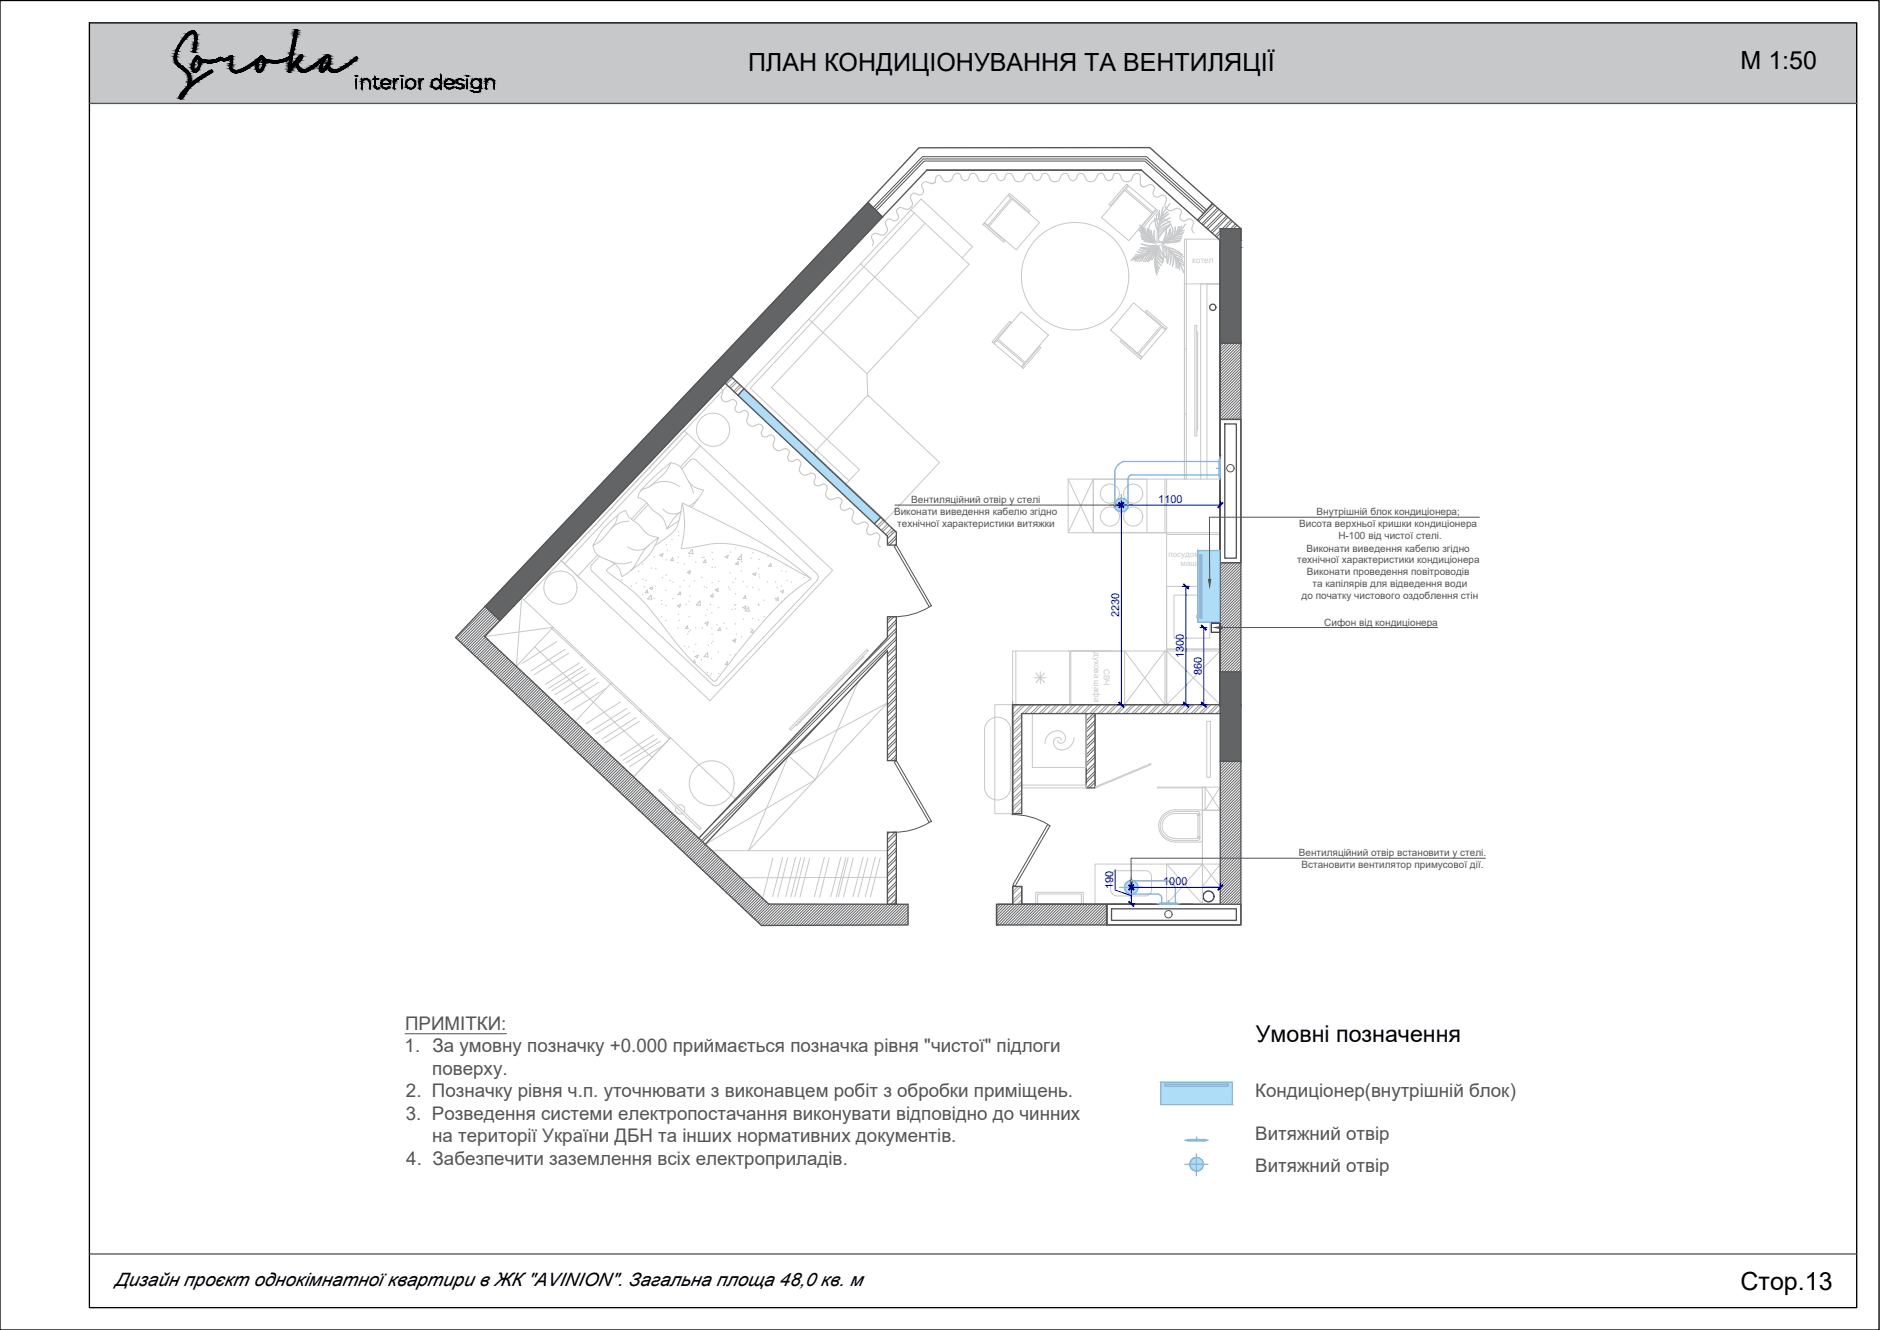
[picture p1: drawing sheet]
<svg xmlns="http://www.w3.org/2000/svg" width="420mm" height="297mm" viewBox="0 0 420 297" stroke-linecap="round" stroke-linejoin="round" font-family="sans-serif">
<defs><g id="words">
<g font-size="5.6">
<text x="167.2" y="15.9">ПЛАН КОНДИЦІОНУВАННЯ ТА ВЕНТИЛЯЦІЇ</text>
<text x="389" y="15.4">М 1:50</text>
<text x="389" y="288.1">Стор.13</text>
</g>
<text font-size="5.2" x="280.7" y="232.6">Умовні позначення</text>
<g font-size="4.2" fill="#545454">
<text x="90.6" y="230">ПРИМІТКИ:</text>
<text x="90.4" y="235">1. За умовну позначку +0.000 приймається позначка рівня &quot;чистої&quot; підлоги</text>
<text x="90.7" y="245.1">2. Позначку рівня ч.п. уточнювати з виконавцем робіт з обробки приміщень.</text>
<text x="96.6" y="240">поверху.</text>
<text x="280.5" y="245.1">Кондиціонер(внутрішній блок)</text>
<text x="90.7" y="250.1">3. Розведення системи електропостачання виконувати відповідно до чинних</text>
<text x="96.6" y="255.1">на території України ДБН та інших нормативних документів.</text>
<text x="280.5" y="254.7">Витяжний отвір</text>
<text x="90.8" y="260.2">4. Забезпечити заземлення всіх електроприладів.</text>
<text x="280.5" y="261.8">Витяжний отвір</text>
</g>
<text font-size="4.2" x="25.7" y="287.1">Дизайн проєкт однокімнатної квартири в ЖК &quot;AVINION&quot;. Загальна площа 48,0 кв. м</text>
<g font-size="2.4" fill="#000095">
<text x="258.9" y="112.3">1100</text>
<text x="250.1" y="137.8" transform="rotate(-90 250.1 137.8)">2230</text>
<text x="264.6" y="147" transform="rotate(-90 264.6 147)">1300</text>
<text x="268.6" y="150.8" transform="rotate(-90 268.6 150.8)">860</text>
<text x="260" y="197.7">1000</text>
<text x="248.8" y="198.6" transform="rotate(-90 248.8 198.6)">190</text>
</g>
<g font-size="2.2" fill="#545454">
<text x="203.7" y="112.4">Вентиляційний отвір у стелі</text>
<text x="199.8" y="115.1">Виконати виведення кабелю згідно</text>
<text x="200.5" y="117.8">технічної характеристики витяжки</text>
<text x="290.4" y="117.8">Висота верхньої кришки кондиціонера</text>
<text x="294.3" y="115.1">Внутрішній блок кондиціонера;</text>
<text x="289.9" y="125.8">технічної характеристики кондиціонера</text>
<text x="292" y="123.2">Виконати виведення кабелю згідно</text>
<text x="299.1" y="120.5">Н-100 від чистої стелі.</text>
<text x="292.1" y="128.5">Виконати проведення повітроводів</text>
<text x="293.4" y="131.2">та капілярів для відведення води</text>
<text x="290.9" y="133.9">до початку чистового оздоблення стін</text>
<text x="296" y="139.7">Сифон від кондиціонера</text>
<text x="290.3" y="191.2">Вентиляційний отвір встановити у стелі.</text>
<text x="290.9" y="193.9">Встановити вентилятор примусової дії.</text>
</g>
<text font-size="1.9" fill="#c7c8ca" x="266.4" y="58.7">котел</text>
<g font-size="1.8" fill="#c7c8ca">
<text x="261.2" y="124.4">посудомиїчна</text>
<text x="263.9" y="126.5">машина</text>
<text x="244.5" y="145.7" transform="rotate(90 244.5 145.7)">духова шафа</text>
<text x="246.7" y="149.4" transform="rotate(90 246.7 149.4)">СВЧ</text>
</g>
</g></defs>
<path d="M20 5.1l395 18v-18zM20 5.1l395 18h-395z" fill="#c7c8ca" stroke="#c7c8ca" stroke-width=".22"/>
<path d="M0 .1h419.9v296.9h-419.9zM20 5.1h395v286.9h-395z" fill="none" stroke="#000" stroke-width=".3"/>
<!-- layer: Layer 1 -->
<g fill="none" stroke="#000" stroke-width=".22">
<path d="M41.6 7.8a1.63 1.63 0 0 1 2-.7l.4 1.1-.2 2.5a.64 .64 0 0 1-.5 1l-.1-.5 .2-1.3a3.4 3.4 0 0 0-.1-2.4l-.4-.1a7.9 7.9 0 0 0-3.5 5.6l.5 1.2 .7 .6a3.1 3.1 0 0 1 1.9 3.9l4.1-2.7a.54 .54 0 0 1 .9-.1 .73 .73 0 0 1-.7 .6 13 13 0 0 0-5 3.9l-.6 1a.8 .8 0 0 1-1.1 .6v-.2a3.8 3.8 0 0 1 1.5-2.2 2.65 2.65 0 0 0-1-4.2 3.3 3.3 0 0 1-1.7-2.5l.1-.3a9.8 9.8 0 0 1 2.6-4.8zM43.9 13.3l.2-.2a.98 .98 0 0 1 .3 1.4l-.2 .7-.5 .5a.54 .54 0 0 1-.5-.8l.2-.9zM43.9 12.5l.1-.1a3.8 3.8 0 0 0 3.5 1.1l.5-.1 1.1-.5a2.95 2.95 0 0 0 2.6-.4h.2a2.9 2.9 0 0 1-.1 2 .94 .94 0 0 0 .2 1.1 .94 .94 0 0 0 1.1 .1l2-.9 2.3-1.5 .9-.9 .2 .1a3.4 3.4 0 0 0 3.3 1 5.5 5.5 0 0 0 3-.9l.9-4.9a1.15 1.15 0 0 1 .6-1.1l.2 .3-.1 .5-1.1 5.3-.3 2.2 2.1-2.6h.5a1.94 1.94 0 0 1-1.1 1.8 1.5 1.5 0 0 0 1.5 1.5l1.4-.6 3.6-2.7a.7 .7 0 0 1 .7 .2 .7 .7 0 0 1 .2 .7l-.1 .7a1.17 1.17 0 0 0 .2 1.6 1.17 1.17 0 0 0 1.6-.1l1.7-1 1.7-1.2a.74 .74 0 0 1 .8-.4l-.2 .5-1.5 1.2a5.6 5.6 0 0 1-4.1 1.6 1.28 1.28 0 0 1-.7-1.1v-.2l-.9 1.1a.5 .5 0 0 1-.6 .2 .5 .5 0 0 1-.3-.6l.1-.8 .4-1-.2 .2a9.7 9.7 0 0 1-4 2.3 2.47 2.47 0 0 1-1.7-1.9l-1.4 1.8a.42 .42 0 0 1-.2-.7l.3-2.2h-.2a6.7 6.7 0 0 1-5.3 .5l-.1 .1a2.06 2.06 0 0 1-1.3 2.4 1.12 1.12 0 0 1-.7-1.4l.2-.9-.4 .4a7.7 7.7 0 0 1-4.3 2 1.46 1.46 0 0 1-1.3-2.1l.2-1.1a2.37 2.37 0 0 1-2.4 .3h-.1a4.4 4.4 0 0 1-3.4 .5l-.7-.2-.1 .1a2 2 0 0 1-1.5 2.4 1.96 1.96 0 0 1-.4-2.1zM58.3 13.2l.1-.1a.76 .76 0 0 1 .4 1 1.43 1.43 0 0 1-.9 1.6 2.02 2.02 0 0 1 .4-2.5zM73 12.9l.2-.2 .2 .2a3.7 3.7 0 0 1-1.4 2.7l-.1-.3 .2-.8zM79.5 16.9h.3l-.2 .1zM79.6 17.6l.1 2.2zM80.8 17.6l.1 .6a.95 .95 0 0 1 1.1-.6 .95 .95 0 0 1 .7 1.1v1.1h-.1a2.12 2.12 0 0 0-.5-2 1.08 1.08 0 0 0-1.1 .3 1.08 1.08 0 0 0-.1 1.1l-.1 .6zM83.8 17.2l.1 .4h.7l-.7 .1v.9a.83 .83 0 0 0 .5 1.2l.3-.2a.58 .58 0 0 1-.8 .1 .58 .58 0 0 1-.1-.7v-1.3h-.4l.4-.1zM85.4 18.1a.92 .92 0 0 1 1.1-.4 .92 .92 0 0 1 .6 1h-1.8zM85.6 17.9a.96 .96 0 0 1 1.1-.2 .96 .96 0 0 1 .5 1h-1.9a.95 .95 0 0 0 .6 1 .95 .95 0 0 0 1.1-.3l.1 .1a1.1 1.1 0 0 1-1.6 0 1.1 1.1 0 0 1 .1-1.6zM88.1 17.6v.6a.64 .64 0 0 1 .9-.5 .9 .9 0 0 0-.9 1.3v.8z"/>
<path d="M89.7 16.9h.3l-.2 .1zM89.8 17.6l.1 2.2zM93.7 17.6l.1 .6a.6 .6 0 0 1 .9-.5 .9 .9 0 0 0-.9 1.3l-.1 .8zM96.7 18a1.06 1.06 0 0 1 1.8 .3v-1.6v3.1v-.6a1.09 1.09 0 0 1-1.7 .5 1.09 1.09 0 0 1-.1-1.7zM99.7 17.9a.91 .91 0 0 1 1.2-.2 .91 .91 0 0 1 .4 1h-1.8a.95 .95 0 0 0 .6 1 .95 .95 0 0 0 1.1-.3 1.07 1.07 0 0 1-1.6 .1 1.07 1.07 0 0 1 .1-1.6zM99.8 18a.83 .83 0 0 1 .9-.2 .83 .83 0 0 1 .5 .9h-1.7zM102.2 17.8l1-.1 .3 .2a.99 .99 0 0 0-1.4 .2l.2 .5 .7 .1a.53 .53 0 0 1 .6 .5 .53 .53 0 0 1-.6 .6h-.7l-.3-.3a.98 .98 0 0 0 1.5-.3 1.71 1.71 0 0 0-1.3-.6l-.2-.5zM104.3 16.9h.2l-.1 .1zM104.4 17.6v2.2zM105.5 18a1.09 1.09 0 0 1 1.9 .3v-.7v.6a3.2 3.2 0 0 1-.3 2.3 1.21 1.21 0 0 1-1.6-.3 1.06 1.06 0 0 0 1.4 .3 1.06 1.06 0 0 0 .5-1.3v-.1a1.06 1.06 0 0 1-1.6 .5 1.06 1.06 0 0 1-.3-1.6zM108.6 17.6l.1 .6a.93 .93 0 0 1 1.1-.6 .93 .93 0 0 1 .6 1.1v1.1v-.6a.99 .99 0 0 0-.2-1.1 .99 .99 0 0 0-1-.3 2.15 2.15 0 0 0-.5 2z"/>
<circle cx="91.8" cy="18.7" r="1.07"/>
<circle cx="91.8" cy="18.7" r="1.02"/>
<circle cx="97.5" cy="18.7" r="1"/>
<circle cx="106.4" cy="18.7" r=".99"/>
</g>
<g fill="#000" stroke="#000" stroke-width=".22">
<path d="M41.3 15.9h.8zM42.5 18.7h.9zM42.9 6.9h.4zM43.3 11.7h.3zM43.3 11.7h.2zM46.4 14h1zM46.5 16h1zM46.7 14h.6zM46.9 14h.4zM46.9 13.5h2.1zM47.2 15.7h.1zM49 12.9h.5z"/>
<path d="M49.1 12.8h.2zM49.9 13.6h.3zM51.5 12.6h.4zM52.5 16.3h.5zM52.8 15.8h1.7zM57.7 16.1h.5zM60.9 14h1.2zM64.5 12.7h.8zM64.6 16.2h.1zM66.2 6.6h.1zM67.3 12.2h.1zM71.8 16.1h.4z"/>
<path d="M79.5 16.9h.3zM79.5 16.9h.2zM81.7 17.6h.2zM84.2 19.8h.3zM84.2 19.8h.2zM85.6 17.9h.1zM86 17.7h.4zM87 19.5h.1zM88.3 17.9h.2zM88.9 17.6h.1zM89.7 16.9h.3zM89.7 16.9h.2z"/>
<path d="M91.4 19.8h.7zM91.5 17.7h.6zM92.4 17.9h.1zM92.5 19.5l.1-.1zM94.5 17.6h.2zM97.3 19.8h.3zM97.3 17.6h.3zM98 17.9h.2zM98.3 19.3h.1zM98.3 19.2h.2zM99.7 17.9h.2zM100.2 19.8h.6z"/>
<path d="M100.2 17.7h.4zM101.1 19.5h.1zM102.3 18.7h.3zM102.3 19.8h.9zM102.5 17.7h.5zM103.2 19.7h.1zM103.4 19.5h.1zM103.5 19.4h.1zM104.3 16.9h.2zM104.4 16.9h.1zM105.4 19.2h.1zM105.5 18h.2z"/>
<path d="M106 19.7h.7zM107.2 19.3l-.1 .1zM107.2 19.2h.2zM109.5 17.6h.1zM40.3 22h.2zM106.3 20.6h.3zM106.7 20.6h.2z"/>
<path d="M39 12.6h.4zM39 12.6h.4z"/>
<path d="M39 12.6l.4 .1zM39 12.6l.4 .1z"/>
<path d="M39 12.7h.4zM39 12.7h.4z"/>
<path d="M39 12.7l.4 .2v-.2zM39 12.7l.4 .2h-.5z"/>
<path d="M38.9 12.9h.5zM38.9 12.9h.5zM38.9 12.9h.5zM38.9 12.9h.5z"/>
<path d="M38.9 12.9l.5 .1zM38.9 12.9l.5 .1z"/>
<path d="M38.9 13l.5 .1zM38.9 13l.5 .1z"/>
<path d="M39 13.1l.4 .2v-.2zM39 13.1l.4 .2h-.4z"/>
<path d="M39 12.3l.4 .2v-.2zM39 12.3l.4 .2h-.4z"/>
<path d="M39 12.5h.4zM39 12.5l.4 .1z"/>
<path d="M39 13.3l.5 .2-.1-.2zM39 13.3l.5 .2h-.5z"/>
<path d="M39.1 12.1l.3 .2 .1-.2zM39.1 12.1l.3 .2h-.4z"/>
<path d="M39 13.5l.5 .1zM39 13.5l.5 .1z"/>
<path d="M39.1 12h.4zM39.1 12l.4 .1z"/>
<path d="M39 13.6l.6 .2-.1-.2zM39 13.6l.6 .2h-.5z"/>
<path d="M39.1 13.8l.6 .1zM39.1 13.8l.6 .1z"/>
<path d="M39.3 11.5h.4zM39.2 11.5h.5z"/>
<path d="M39.2 11.5l.3 .5 .2-.5zM39.2 11.5l.3 .5h-.4z"/>
<path d="M39.2 13.9l.6 .2-.1-.2zM39.2 13.9l.6 .2h-.6z"/>
<path d="M39.3 11.4h.4zM39.3 11.4h.4z"/>
<path d="M39.3 11.4h.4zM39.3 11.4l.4 .1z"/>
<path d="M39.2 14.1l.7 .1zM39.2 14.1l.7 .1z"/>
<path d="M39.4 11.2l.3 .2 .1-.2zM39.4 11.2l.3 .2h-.4z"/>
<path d="M39.3 14.2l.7 .1zM39.3 14.2l.7 .1zM39.4 14.3h.6zM39.4 14.3h.6z"/>
<path d="M39.5 10.8l.3 .4 .2-.4zM39.5 10.8l.3 .4h-.4z"/>
<path d="M39.4 14.3l1.1 .3-.5-.3zM39.4 14.3l1.1 .3h-.8z"/>
<path d="M39.6 10.7h.4zM39.6 10.7l.4 .1z"/>
<path d="M39.8 10.3l.2 .4 .3-.4zM39.8 10.3l.2 .4h-.4z"/>
<path d="M39.7 14.6l.9 .2zM39.7 14.6l.9 .2z"/>
<path d="M40 9.9l.3 .4 .2-.4zM40 9.9l.3 .4h-.5z"/>
<path d="M39.8 14.8h.9zM39.8 14.8h.9zM39.8 14.8h.9zM39.8 14.8h.9z"/>
<path d="M39.8 14.8h1zM39.8 14.8h1z"/>
<path d="M39.9 14.8l.9 .1zM39.9 14.8l.9 .1z"/>
<path d="M39.9 14.9h.9zM39.9 14.9h.9z"/>
<path d="M40 14.9h.9zM40 14.9h.9z"/>
<path d="M40 14.9l1.2 .2-.3-.2zM40 14.9l1.2 .2h-.9z"/>
<path d="M40.5 9.2h.5zM40.5 9.2h.5z"/>
<path d="M40.5 9.2v.7l.5-.7zM40.5 9.2v.7h-.5z"/>
<path d="M40.3 15.1l1.1 .3-.2-.3zM40.3 15.1l1.1 .3h-.8z"/>
<path d="M40.8 8.7l.2 .5 .4-.5zM40.8 8.7l.2 .5h-.5z"/>
<path d="M40.6 15.4h.9zM40.6 15.4h.9z"/>
<path d="M40.6 15.4l1.1 .2zM40.6 15.4l1.1 .2z"/>
<path d="M40.9 8.5l.5 .2 .2-.2zM40.9 8.5l.5 .2h-.6z"/>
<path d="M40.9 15.6h.9zM40.9 15.6h.9z"/>
<path d="M41 15.6l.9 .2zM41 15.6l.9 .2z"/>
<path d="M41.2 8.2l.4 .3 .3-.3zM41.2 8.2l.4 .3h-.7z"/>
<path d="M41.1 15.8l.9 .1zM41.1 15.8l.9 .1z"/>
<path d="M41.2 15.9h.9zM41.2 15.9h.9zM41.3 15.9h.8z"/>
<path d="M41.4 15.9l.7 .1zM41.4 15.9l.7 .1z"/>
<path d="M41.4 16l.8 .1-.1-.1zM41.4 16l.8 .1z"/>
<path d="M41.3 20h.8zM41.2 20h.9z"/>
<path d="M41.4 7.9l.5 .3 .2-.3zM41.4 7.9l.5 .3h-.7z"/>
<path d="M41.3 19.9h.8zM41.3 19.9l.8 .1z"/>
<path d="M41.5 16.1l.8 .2-.1-.2zM41.5 16.1l.8 .2h-.6z"/>
<path d="M41.4 19.9h.8zM41.3 19.9h.8z"/>
<path d="M41.5 7.9h.7zM41.5 7.9h.7z"/>
<path d="M41.5 7.9h.7zM41.4 7.9h.7z"/>
<path d="M41.4 19.8h.8zM41.4 19.9h.8z"/>
<path d="M41.6 7.8h.7zM41.5 7.8h.8z"/>
<path d="M41.5 7.8h.8zM41.5 7.9h.7z"/>
<path d="M41.5 19.8h.8zM41.4 19.8h.8z"/>
<path d="M41.7 16.3l.7 .1zM41.7 16.3l.7 .1z"/>
<path d="M41.6 7.7h.8zM41.6 7.8h.7z"/>
<path d="M41.8 16.4l.7 .3-.1-.3zM41.8 16.4l.7 .3h-.5z"/>
<path d="M41.6 19.6l.8 .1zM41.6 19.6l.8 .1z"/>
<path d="M41.6 19.7h.8zM41.5 19.8h.8z"/>
<path d="M42 16.7l.5 .1zM42 16.7l.5 .1z"/>
<path d="M42 16.8l.5 .1v-.1zM42 16.8l.5 .1h-.4z"/>
<path d="M42.1 16.9l.5 .1zM42.1 16.9l.5 .1z"/>
<path d="M42.1 18.5l.4 .1v-.1zM42.1 18.5l.4 .1h-.4z"/>
<path d="M42.1 18.6l.4 .1zM42.1 18.6l.4 .1z"/>
<path d="M42.1 18.7h.4zM42 18.7h.5z"/>
<path d="M41.8 7.6l.6 .1 .2-.1zM41.6 7.7l.2-.1 .6 .1z"/>
<path d="M42.1 17h.5zM42.1 17h.5z"/>
<path d="M42.1 17l.5 .1zM42.1 17l.5 .1z"/>
<path d="M42.1 17.1l.5 .2v-.2zM42.1 17.1l.5 .2h-.4z"/>
<path d="M42.2 17.3l.4 .2v-.2zM42.2 17.3l.4 .2h-.4zM42.2 17.5h.4zM42.2 17.5h.4z"/>
<path d="M42.2 18.1l.4 .1v-.1zM42.2 18.1l.4 .1h-.4z"/>
<path d="M42.2 18.2l.4 .2v-.2zM42.2 18.2l.4 .2h-.5z"/>
<path d="M42.1 18.4l.4 .1 .1-.1zM42.1 18.4l.4 .1h-.4z"/>
<path d="M42.2 17.5l.4 .1v-.1zM42.2 17.5l.4 .1h-.4z"/>
<path d="M42.2 17.6l.4 .1zM42.2 17.6l.4 .1z"/>
<path d="M42.2 17.7h.4zM42.2 17.7h.4z"/>
<path d="M42.2 17.7l.4 .2v-.2zM42.2 17.7l.4 .2h-.4z"/>
<path d="M42.2 17.9l.4 .2v-.2zM42.2 17.9l.4 .2h-.4z"/>
<path d="M41.8 19.4l.6 .2 .2-.2zM41.6 19.6l.2-.2 .6 .2z"/>
<path d="M41.8 19.3h.9zM41.8 19.3l.8 .1z"/>
<path d="M41.9 7.5l.7 .1 .2-.1zM41.9 7.5l.7 .1h-.8z"/>
<path d="M41.9 19.2l.8 .1 .2-.1zM41.9 19.2l.8 .1h-.9z"/>
<path d="M42 7.4h.9zM42 7.4h1.1z"/>
<path d="M42 7.4h.9zM41.9 7.5h.9z"/>
<path d="M42.9 14.4h.4zM42.9 14.4h.4z"/>
<path d="M43 15.7h1.3zM43 15.7h1.3z"/>
<path d="M42 19l.9 .2 .2-.2zM42 19l.9 .2h-1z"/>
<path d="M42 19h1.2zM42 19h1.1z"/>
<path d="M42.9 14.8l.3 .1v-.1zM42.9 14.8l.3 .1h-.3z"/>
<path d="M42.9 14.9h.3zM42.9 14.9h.3z"/>
<path d="M42.9 14.9l.3 .2v-.2zM42.9 14.9l.3 .2h-.3z"/>
<path d="M42.9 15.1l.4 .1zM42.9 15.1l.4 .1z"/>
<path d="M42.9 6.9h.4zM42.9 6.9h.4z"/>
<path d="M42.9 14.6l.3 .2 .1-.2zM42.9 14.6l.3 .2h-.3z"/>
<path d="M42.9 15.2l.4 .1v-.1zM42.9 15.2l.4 .1z"/>
<path d="M42.9 15.3l.4 .2v-.2zM42.9 15.3l.4 .2h-.3z"/>
<path d="M42.9 6.9l.5 .1zM42.7 7h.7z"/>
<path d="M42.9 14.3l.4 .1zM42.9 14.3l.4 .1z"/>
<path d="M42.9 14.4l.4 .1zM42.9 14.5h.4z"/>
<path d="M42.9 14.5l.4 .1v-.1zM42.9 14.5l.4 .1h-.4z"/>
<path d="M42.9 14.3h.4zM42.9 14.3h.4z"/>
<path d="M43 15.5l.5 .1-.2-.1zM43 15.5l.5 .1h-.5z"/>
<path d="M42 18.7l1.2 .3 .2-.3zM42 18.7l1.2 .3h-1.2z"/>
<path d="M42.5 18.7h.9zM42.5 18.7h.9zM42.5 18.7h.9z"/>
<path d="M43.4 13.2h.6zM43.4 13.2h.6z"/>
<path d="M43 14l.4 .1zM43 14l.4 .1z"/>
<path d="M43 14.1l.3 .2 .1-.2zM43 14.1l.3 .2h-.4z"/>
<path d="M42.7 7h.8zM42.7 7h.8z"/>
<path d="M42.7 7l.9 .1zM42.5 7.1h1.1z"/>
<path d="M42.6 18.7h.9zM42.5 18.7h.9z"/>
<path d="M43.5 13.1h.6zM43.5 13.1h.6z"/>
<path d="M43 15.6l.5 .1zM43 15.6l.5 .1z"/>
<path d="M43 15.7h.5zM43 15.7h.5z"/>
<path d="M43 15.7h.6zM43 15.7h.6z"/>
<path d="M42.5 7.1h1.1zM42.5 7.1h1.1z"/>
<path d="M42.5 7.1l1.2 .1-.1-.1zM42.2 7.2l.3-.1 1.2 .1z"/>
<path d="M43.1 13.7l.3 .3 .2-.3zM43.1 13.7l.3 .3h-.4z"/>
<path d="M43 15.7h.6zM43 15.7h.6z"/>
<path d="M43.2 11.5h.4zM43.2 11.5h.4z"/>
<path d="M43.2 11.5l.4 .1zM43.2 11.5l.4 .1z"/>
<path d="M43.2 11.6h.4zM43.2 11.6l.4 .1zM43.3 11.7h.3zM43.3 11.7h.3z"/>
<path d="M42.8 18.5l.7 .2 .1-.2zM42.6 18.7l.2-.2 .7 .2z"/>
<path d="M42.2 7.2h1.5zM42.2 7.2h1.5z"/>
<path d="M42.2 7.2l1.6 .2-.1-.2zM42 7.4l.2-.2 1.6 .2zM42 7.4h1.8zM42 7.4h1.8z"/>
<path d="M43.2 11.3h.5zM43.2 11.3h.5z"/>
<path d="M43.2 11.3l.5 .1zM43.2 11.3l.5 .1z"/>
<path d="M43.2 11.4l.5 .1zM43.2 11.4l.5 .1zM43.2 11.5h.5zM43.2 11.5h.5z"/>
<path d="M43.2 11.5h.5zM43.2 11.5h.4zM43.2 11.5h.4zM43.2 11.5h.4zM43.2 11.5h.4zM43.2 11.5h.4z"/>
<path d="M42.8 18.5h.9zM42.8 18.5h.8z"/>
<path d="M43.2 13.5l.4 .2 .1-.2zM43.2 13.5l.4 .2h-.5z"/>
<path d="M43.2 10.9l.5 .1v-.1zM43.2 10.9l.5 .1h-.5z"/>
<path d="M43.2 11l.5 .1zM43.2 11l.5 .1z"/>
<path d="M43.2 11.1l.5 .1zM43.2 11.1l.5 .1z"/>
<path d="M43.2 11.2h.5zM43.2 11.2l.5 .1z"/>
<path d="M42.8 18.5h.9zM42.8 18.5h.9z"/>
<path d="M43.7 12.7h.7zM43.7 12.7h.7z"/>
<path d="M43.2 13.5h.5zM43.2 13.5h.5z"/>
<path d="M43.4 16.2h.3zM43.4 16.2h.2z"/>
<path d="M43.3 10.7h.5zM43.3 10.7h.5z"/>
<path d="M43.3 10.7l.5 .1zM43.3 10.7l.5 .1z"/>
<path d="M43.3 10.8h.5zM43.3 10.8l.4 .1z"/>
<path d="M42.9 18.4h.9zM42.8 18.5h.9z"/>
<path d="M42 7.4h1.8zM42 7.4h1.8z"/>
<path d="M43.1 7.4h.7zM43.1 7.4h.7z"/>
<path d="M43.1 7.4l.7 .1zM43.1 7.4l.7 .1z"/>
<path d="M43.3 7.5l.6 .1-.1-.1zM43.3 7.5l.6 .1z"/>
<path d="M43.3 10.5l.5 .1zM43.3 10.5l.5 .1z"/>
<path d="M43.3 10.6l.5 .1v-.1zM43.3 10.6l.5 .1h-.5z"/>
<path d="M43.3 16.1h.5zM43.3 16.1l.4 .1z"/>
<path d="M43.3 10.1l.6 .3v-.3zM43.3 10.1l.6 .3h-.6zM43.3 10.4h.6zM43.3 10.4h.6z"/>
<path d="M43.3 10.4h.6zM43.3 10.4h.6zM43.3 10.4h.6zM43.3 10.4h.6z"/>
<path d="M43.3 10.4h.6zM43.3 10.4l.5 .1z"/>
<path d="M43.3 13.3l.4 .2 .2-.2zM43.3 13.3l.4 .2h-.5z"/>
<path d="M43.4 7.6h.5zM43.4 7.6h.5z"/>
<path d="M43.4 7.6l.5 .2v-.2zM43.4 7.6l.5 .2h-.4z"/>
<path d="M43.4 9.9h.5zM43.4 9.9h.5z"/>
<path d="M43.4 9.9l.5 .1zM43.4 9.9l.5 .1z"/>
<path d="M43.4 10h.5zM43.4 10h.5z"/>
<path d="M43.4 10l.5 .1v-.1zM43.4 10l.5 .1h-.6z"/>
<path d="M43 18.4h.9zM42.9 18.4h.9z"/>
<path d="M43.2 16.1h.7zM43.2 16.1h.6z"/>
<path d="M43.5 7.8l.4 .1zM43.5 7.8l.4 .1z"/>
<path d="M43.5 7.9l.5 .3-.1-.3zM43.5 7.9l.5 .3h-.5zM43.5 8.2h.5zM43.5 8.2h.5z"/>
<path d="M43.5 9.6l.4 .1v-.1zM43.5 9.6l.4 .1h-.5z"/>
<path d="M43.4 9.7l.5 .2v-.2zM43.4 9.7l.5 .2h-.5z"/>
<path d="M43 18.3h.9zM43 18.3l.9 .1z"/>
<path d="M43.4 13.2h.5zM43.4 13.2l.5 .1z"/>
<path d="M43.5 8.2l.5 .3v-.3zM43.5 8.2l.5 .3h-.4z"/>
<path d="M43.6 8.5h.4zM43.6 8.5h.4z"/>
<path d="M43.6 8.5l.4 .1zM43.6 8.5l.4 .1z"/>
<path d="M43.6 8.6l.4 .2v-.2zM43.6 8.6l.4 .2h-.4z"/>
<path d="M43.6 8.8h.4zM43.6 8.8h.4z"/>
<path d="M43.6 8.8l.4 .6v-.6zM43.6 8.8l.4 .6h-.5z"/>
<path d="M43.5 9.4l.4 .2 .1-.2zM43.5 9.4l.4 .2h-.4z"/>
<path d="M43.4 13.2h.6zM43.4 13.2h.5z"/>
<path d="M43.2 16h.8zM43.2 16l.7 .1z"/>
<path d="M44 12.4h.2zM43.9 12.4h.3z"/>
<path d="M43.5 13.1h.6zM43.5 13.1l.5 .1z"/>
<path d="M44.1 13h.6zM44.1 13h.6z"/>
<path d="M43.5 13h.6zM43.5 13.1h.6z"/>
<path d="M43.1 15.9h1zM43.1 15.9l.9 .1z"/>
<path d="M43.9 12.4l.3 .1zM43.9 12.5h.3z"/>
<path d="M43.9 12.5h.3zM43.9 12.5h.3z"/>
<path d="M43.1 15.8l1 .1 .1-.1zM43.1 15.8l1 .1h-1z"/>
<path d="M43.3 18.1l.6 .2 .3-.2zM43 18.3l.3-.2 .6 .2z"/>
<path d="M43.9 12.5l.4 .1zM43.9 12.6h.4z"/>
<path d="M43.9 12.6h.4zM43.8 12.6h.5z"/>
<path d="M43.7 15.7h.6zM43.6 15.7h.7z"/>
<path d="M43 15.7h1.3zM43 15.7l1.2 .1z"/>
<path d="M43.4 18.1h.9zM43.3 18.1h.9z"/>
<path d="M43.8 12.6l.6 .1zM43.8 12.6l.6 .1h-.7z"/>
<path d="M43.8 15.6h.5zM43.8 15.6h.6z"/>
<path d="M43.8 15.6h.5zM43.7 15.7h.6z"/>
<path d="M43.7 12.7l.8 .1zM43.7 12.8h.8z"/>
<path d="M44 15.4l.4 .2v-.2zM44 15.4l.4 .2h-.6z"/>
<path d="M43.7 12.8l.8 .1zM43.7 12.8l.8 .1z"/>
<path d="M44 15.4h.5zM44 15.4h.4z"/>
<path d="M43.6 12.9h1zM43.6 12.9h1z"/>
<path d="M43.6 12.9h1zM43.6 12.9h1z"/>
<path d="M44.2 15.2l.3 .2 .1-.2zM44.2 15.2l.3 .2h-.5z"/>
<path d="M43.6 12.9l1.1 .1-.1-.1zM43.6 12.9l1.1 .1h-1.2z"/>
<path d="M44.1 13l.7 .1zM44.1 13l.7 .1z"/>
<path d="M44.3 14.8h.4zM44.3 14.8h.4z"/>
<path d="M44.3 14.8l.3 .4 .1-.4zM44.3 14.8l.3 .4h-.4z"/>
<path d="M43.8 17.7l.5 .4 .5-.4zM43.4 18.1l.4-.4 .5 .4z"/>
<path d="M44.2 13.1l.7 .1zM44.2 13.1l.7 .1z"/>
<path d="M44.4 14.5l.3 .3 .1-.3zM44.4 14.5l.3 .3h-.4z"/>
<path d="M44.2 13.2h.7zM44.2 13.2h.7z"/>
<path d="M44.5 13.8h.4zM44.5 13.8h.4z"/>
<path d="M44.5 13.8l.4 .1zM44.5 13.8l.4 .1z"/>
<path d="M44.5 13.9l.4 .1zM44.5 13.9l.4 .1z"/>
<path d="M44.5 14l.4 .1v-.1zM44.5 14l.4 .1h-.4z"/>
<path d="M44.5 14.1l.4 .2v-.2zM44.5 14.1l.4 .2h-.5z"/>
<path d="M44.4 14.3l.4 .2 .1-.2zM44.4 14.3l.4 .2h-.4z"/>
<path d="M43.9 17.7h1zM43.8 17.7h1z"/>
<path d="M44.2 13.2l1 .1zM44.2 13.2l1 .1h-.9z"/>
<path d="M44.4 13.7h.5zM44.4 13.7h.5z"/>
<path d="M44.4 13.7h.5zM44.4 13.7l.5 .1z"/>
<path d="M44.3 13.3h1zM44.3 13.3h1z"/>
<path d="M44.4 13.3l1 .1zM44.4 13.3l1 .1z"/>
<path d="M44.4 17.4l.5 .3 .5-.3zM43.9 17.7l.5-.3 .5 .3z"/>
<path d="M44.4 13.4h1.2zM44.4 13.4h1.2z"/>
<path d="M44.5 17.3l.9 .1 .2-.1zM44.4 17.4l.1-.1 .9 .1z"/>
<path d="M44.6 17.2h1zM44.5 17.3h1.1z"/>
<path d="M44.4 13.4l1.7 .1zM44.4 13.4l1.7 .1z"/>
<path d="M44.6 17.2h1.1zM44.6 17.2h1z"/>
<path d="M44.7 17.1h1.1zM44.6 17.2h1.1zM44.6 17.2h1.1zM44.6 17.2h1.1z"/>
<path d="M45.2 16.8l.6 .3 .5-.3zM44.7 17.1l.5-.3 .6 .3z"/>
<path d="M44.4 13.5h1.9zM44.4 13.5h1.9z"/>
<path d="M44.4 13.5h2.1zM44.4 13.5h2.1z"/>
<path d="M45.5 16.7l.8 .1 .3-.1zM45.2 16.8l.3-.1 .8 .1z"/>
<path d="M45.6 16.5l1 .2 .2-.2zM45.5 16.7l.1-.2 1 .2z"/>
<path d="M44.4 13.5h2.4zM44.4 13.5h2.4z"/>
<path d="M45.8 16.5h1.1zM45.6 16.5h1.2z"/>
<path d="M45.9 16.4h1.1zM45.8 16.5h1.1z"/>
<path d="M46.1 16.2l.9 .2 .2-.2zM45.9 16.4l.2-.2 .9 .2z"/>
<path d="M47.1 14h.2zM46.9 14h.4z"/>
<path d="M47.2 15.7h.2zM47.2 15.7h.2z"/>
<path d="M47.2 15.7h.2zM47 15.7h.4z"/>
<path d="M46.3 16.2h1.1zM46.1 16.2h1.1z"/>
<path d="M46.5 14h.9zM46.5 14h.8zM46.7 14h.6z"/>
<path d="M47 15.7l.4 .1zM47 15.8h.4z"/>
<path d="M47 15.8h.5zM46.9 15.8h.6z"/>
<path d="M46.4 16.1h1zM46.3 16.2h1.1z"/>
<path d="M46.9 15.8l.6 .1zM46.8 15.9h.7z"/>
<path d="M46.8 15.9h.7zM46.7 15.9h.8z"/>
<path d="M46.7 15.9h.8zM46.7 15.9h.8z"/>
<path d="M46.7 15.9l.8 .1zM46.6 16h.9z"/>
<path d="M46.6 16h.9zM46.5 16h1zM46.5 16h1z"/>
<path d="M46.5 16l1 .1zM46.5 16l1 .1zM46.5 16.1h1zM46.5 16.1h1z"/>
<path d="M46.5 16.1h1zM46.4 16.1h1z"/>
<path d="M47.5 13.5h1.5zM47.5 13.5h1.5z"/>
<path d="M46.6 16h.9zM46.6 16h.9z"/>
<path d="M46.2 14h1.3zM46.2 14h1.3z"/>
<path d="M46.2 14h1.3zM46.2 14h1.2zM46.4 14h1z"/>
<path d="M46 14h1.7zM46 14h1.5z"/>
<path d="M45.9 14h1.9zM45.9 14h1.8z"/>
<path d="M45.7 13.9h2.3zM45.7 13.9l2.1 .1z"/>
<path d="M48 13.4h1.2zM48 13.4h1.2z"/>
<path d="M45.6 13.9h2.6zM45.6 13.9h2.4z"/>
<path d="M45.5 13.8h2.8zM45.5 13.8l2.7 .1z"/>
<path d="M48.5 13.2h2.9zM48.5 13.2h2.9z"/>
<path d="M45.2 13.8h3.3zM45.2 13.8h3.1z"/>
<path d="M45.1 13.7h3.4zM45.1 13.7l3.4 .1z"/>
<path d="M45 13.7h3.6zM45 13.7h3.5z"/>
<path d="M44.4 13.7h4.3zM44.4 13.7h4.3z"/>
<path d="M45 13.7h3.7zM45 13.7h3.6z"/>
<path d="M48.7 13.1h1.3zM48.7 13.1h1.3z"/>
<path d="M48.7 13.1h3.3zM48.7 13.1h3.3z"/>
<path d="M48.7 13.1h2.9zM48.7 13.1h2.9z"/>
<path d="M44.4 13.6h4.5zM44.4 13.6l4.3 .1z"/>
<path d="M44.4 13.5h4.5zM44.4 13.5l4.5 .1z"/>
<path d="M47.3 13.5h1.7zM47.2 13.5h1.8z"/>
<path d="M47.2 13.5h1.8zM46.9 13.5h2.1zM46.8 13.5h2.2z"/>
<path d="M44.4 13.5h4.6zM44.4 13.5h4.5z"/>
<path d="M47.5 13.4l1.5 .1zM47.5 13.5h1.5z"/>
<path d="M47.5 13.5h1.5zM47.4 13.5h1.6z"/>
<path d="M47.4 13.5h1.6zM47.3 13.5h1.7z"/>
<path d="M47.8 13.4h1.3zM47.5 13.4h1.5z"/>
<path d="M48 13.4h1.1zM47.9 13.4h1.2z"/>
<path d="M47.9 13.4h1.2zM47.8 13.4h1.3z"/>
<path d="M48 13.4h1.2zM48 13.4h1.1z"/>
<path d="M49.1 12.8l.3 .1zM49.1 12.9h.3z"/>
<path d="M49.1 12.9h.3zM49.1 12.9h.3z"/>
<path d="M49.1 12.9h.4zM49 12.9h.5zM49 12.9h.5z"/>
<path d="M49 12.9h.5zM48.9 12.9h.6z"/>
<path d="M48.9 12.9h.6zM48.9 12.9h.6zM48.9 12.9h.6zM48.9 12.9h.6z"/>
<path d="M48.9 12.9h.7zM48.9 12.9h.7z"/>
<path d="M48.9 12.9h.7zM48.9 12.9h.7z"/>
<path d="M48.9 12.9l.7 .1zM48.9 12.9l.7 .1z"/>
<path d="M48.9 13h.8zM48.9 13h.8z"/>
<path d="M48.9 13h.8zM48.9 13h.8z"/>
<path d="M48.9 13l1.1 .1zM48.7 13.1h1.3z"/>
<path d="M48.7 13.1h1.4zM48.7 13.1h1.4z"/>
<path d="M49.8 13.6h.4zM49.8 13.6h.4z"/>
<path d="M49.7 13.5h.8zM49.7 13.5l.5 .1z"/>
<path d="M49.4 13.4h1.4zM49.4 13.4l1.1 .1z"/>
<path d="M49.3 13.4h1.6zM49.3 13.4h1.5z"/>
<path d="M49.3 13.4h1.7zM49.3 13.4h1.7z"/>
<path d="M49.3 13.4h1.7zM49.3 13.4h1.6z"/>
<path d="M49.2 13.4h1.8zM49.2 13.4h1.8zM49.3 13.4h1.7zM49.3 13.4h1.7z"/>
<path d="M49.2 13.4h1.9zM49.2 13.4h1.9z"/>
<path d="M49.2 13.4h1.9zM49.2 13.4h1.8z"/>
<path d="M48.3 13.3h3zM48 13.4h3.1z"/>
<path d="M51.4 15h.3zM51.4 15h.3z"/>
<path d="M48.5 13.2h2.9zM48.3 13.3h3z"/>
<path d="M51.4 14.5h.4zM51.4 14.5h.4z"/>
<path d="M48.6 13.1h2.9zM48.5 13.2h2.9z"/>
<path d="M48.7 13.1h2.9zM48.7 13.1h2.9z"/>
<path d="M48.7 13.1h2.9zM48.6 13.1h2.9z"/>
<path d="M51.4 14.7l.3 .1zM51.4 14.7l.3 .1z"/>
<path d="M51.4 14.8l.3 .1v-.1zM51.4 14.8l.3 .1h-.3z"/>
<path d="M51.4 14.9l.3 .1v-.1zM51.4 14.9l.3 .1h-.3z"/>
<path d="M51.4 15l.4 .3-.1-.3zM51.4 15l.4 .3h-.4z"/>
<path d="M51.4 14.5h.4zM51.4 14.5h.4z"/>
<path d="M51.4 14.5h.4zM51.4 14.5h.4z"/>
<path d="M51.4 14.5l.4 .1zM51.4 14.5l.4 .1z"/>
<path d="M51.4 14.6h.4zM51.4 14.6l.3 .1z"/>
<path d="M51.4 15.3l.4 .1zM51.4 15.3l.4 .1z"/>
<path d="M51.7 12.5h.2zM51.6 12.5h.3z"/>
<path d="M51.4 14.2l.4 .1zM51.4 14.2l.4 .1z"/>
<path d="M51.4 14.3l.4 .2v-.2zM51.4 14.3l.4 .2h-.4z"/>
<path d="M51.4 15.4h.5zM51.4 15.4h.5z"/>
<path d="M51.5 13.9l.3 .3 .1-.3zM51.5 13.9l.3 .3h-.4z"/>
<path d="M51.5 15.4l.5 .2-.1-.2zM51.5 15.4l.5 .2h-.5z"/>
<path d="M51.6 12.5h.3zM51.6 12.5h.3z"/>
<path d="M51.6 12.5l.3 .1zM51.5 12.6h.4zM51.4 12.6h.5z"/>
<path d="M51.5 13.7l.4 .2v-.2zM51.5 13.7l.4 .2h-.4z"/>
<path d="M51.4 12.6h.6zM51.3 12.6h.7z"/>
<path d="M51.6 13.2l.3 .3v-.3zM51.6 13.2l.3 .3h-.3z"/>
<path d="M51.6 13.5l.3 .2v-.2zM51.6 13.5l.3 .2h-.4z"/>
<path d="M51.3 12.6l.7 .1zM51.1 12.7h.9z"/>
<path d="M51.1 12.7l.9 .1zM51.1 12.8h.9z"/>
<path d="M51.1 12.8h.9zM51 12.8h1z"/>
<path d="M51 12.8l1 .1zM50.8 12.9h1.2z"/>
<path d="M50.8 12.9l1.2 .1v-.1zM50.5 13l.3-.1 1.2 .1z"/>
<path d="M50.5 13l1.5 .1zM50.2 13.1h1.8z"/>
<path d="M50.2 13.1h1.8zM50.1 13.1h1.9z"/>
<path d="M51.6 13.1h.4zM51.6 13.1h.4z"/>
<path d="M51.6 13.1l.3 .1 .1-.1zM51.6 13.1l.3 .1h-.3z"/>
<path d="M51.5 15.6h.5zM51.5 15.6h.5z"/>
<path d="M51.5 15.6h.6zM51.5 15.6h.6z"/>
<path d="M51.5 15.6l.7 .1zM51.5 15.6l.7 .1z"/>
<path d="M51.6 15.7h.9zM51.6 15.7h.9z"/>
<path d="M51.6 15.7h.9zM51.6 15.7h.9z"/>
<path d="M51.6 15.7l1.1 .1zM51.6 15.7l1.1 .1z"/>
<path d="M52.7 16.3h.1zM52.5 16.3h.3z"/>
<path d="M52.5 16.2h.5zM52.5 16.2l.5 .1z"/>
<path d="M52.3 16.2h1zM52.3 16.2h.7z"/>
<path d="M52.1 16.2h1.5zM52.1 16.2h1.2z"/>
<path d="M52 16.1h1.7zM52 16.1l1.6 .1z"/>
<path d="M51.8 15.9l1.9 .2 .4-.2zM51.8 15.9l1.9 .2h-1.7z"/>
<path d="M51.7 15.9h2.5zM51.7 15.9h2.4z"/>
<path d="M51.6 15.8l2.6 .1 .3-.1zM51.6 15.8l2.6 .1h-2.5z"/>
<path d="M53 15.7h1.6zM52.8 15.8h1.7zM52.7 15.8h1.8z"/>
<path d="M53.1 15.7h1.5zM53 15.7h1.6z"/>
<path d="M53.6 15.6l1 .1 .3-.1zM53.1 15.7l.5-.1 1 .1z"/>
<path d="M53.8 15.5l1.1 .1 .2-.1zM53.6 15.6l.2-.1 1.1 .1z"/>
<path d="M54.1 15.4l1 .1 .1-.1zM53.8 15.5l.3-.1 1 .1z"/>
<path d="M54.4 15.3h1.1zM54.1 15.4h1.1z"/>
<path d="M54.4 15.2h1.1zM54.4 15.2h1.1z"/>
<path d="M54.4 15.2h1.1zM54.4 15.3h1.1z"/>
<path d="M54.5 15.2h1zM54.5 15.2h1z"/>
<path d="M54.5 15.2h1.1zM54.5 15.2h1z"/>
<path d="M54.6 15.1h1.1zM54.5 15.2h1.1z"/>
<path d="M55.1 14.8l.6 .3 .3-.3zM54.6 15.1l.5-.3 .6 .3z"/>
<path d="M55.6 14.6l.4 .2 .5-.2zM55.1 14.8l.5-.2 .4 .2z"/>
<path d="M56 14.3l.5 .3 .4-.3zM55.6 14.6l.4-.3 .5 .3z"/>
<path d="M56.1 14.3h.9zM56 14.3h.9z"/>
<path d="M56.2 14.2h.9zM56.1 14.3h.9z"/>
<path d="M56.3 14.1h.8zM56.3 14.1l.8 .1z"/>
<path d="M56.3 14.1h.9zM56.3 14.1h.9z"/>
<path d="M56.3 14.1h.9zM56.3 14.1h.8z"/>
<path d="M56.5 14l.7 .1 .2-.1zM56.3 14.1l.2-.1 .7 .1z"/>
<path d="M56.6 13.9h.8zM56.5 13.9h.9z"/>
<path d="M56.5 13.9h.9zM56.5 13.9l.9 .1z"/>
<path d="M57.4 15.8h1.2zM57.4 15.8h1.2z"/>
<path d="M57.6 13.2h.7zM57.6 13.2h.7z"/>
<path d="M57.2 14.8l.4 .1zM57.2 14.8l.4 .1z"/>
<path d="M57.2 14.9h.4zM57.2 14.9h.4z"/>
<path d="M57.2 14.9l.4 .2v-.2zM57.2 14.9l.4 .2h-.4z"/>
<path d="M57.2 15.1h.4zM57.2 15.1h.4z"/>
<path d="M57.2 15.1l.4 .2v-.2zM57.2 15.1l.4 .2h-.3z"/>
<path d="M57.2 14.6l.4 .1zM57.2 14.6l.4 .1z"/>
<path d="M57.2 14.7l.4 .1v-.1zM57.2 14.7l.4 .1h-.4z"/>
<path d="M57.3 15.3l.4 .2-.1-.2zM57.3 15.3l.4 .2h-.4z"/>
<path d="M57.7 13.1h.7zM57.7 13.1h.7z"/>
<path d="M57.3 14.4l.3 .2 .1-.2zM57.3 14.4l.3 .2h-.4z"/>
<path d="M57.7 16.1l.4 .1zM57.8 16.2h.3z"/>
<path d="M57.7 13h.8zM57.7 13h.8z"/>
<path d="M57.3 14.3h.4zM57.3 14.3l.4 .1z"/>
<path d="M57.3 15.5h.4zM57.3 15.5h.4z"/>
<path d="M57.3 15.5l.5 .1zM57.3 15.5l.5 .1h-.4z"/>
<path d="M57.4 14l.4 .1zM57.4 14l.4 .1z"/>
<path d="M57.4 14.1l.3 .2 .1-.2zM57.4 14.1l.3 .2h-.4z"/>
<path d="M57.4 14h.4zM57.4 14h.4z"/>
<path d="M57.4 15.6l.5 .1zM57.4 15.6l.5 .1z"/>
<path d="M57.4 13.9h.5zM57.4 13.9l.4 .1z"/>
<path d="M57.4 15.7h.5zM57.4 15.7h.5z"/>
<path d="M56.8 13.7l1.1 .2 .1-.2zM56.6 13.9l.2-.2 1.1 .2z"/>
<path d="M58 15.7h.6zM58 15.7h.6z"/>
<path d="M57.4 15.7h.6zM57.4 15.7h.6z"/>
<path d="M57 13.6l1 .1v-.1zM56.8 13.7l.2-.1 1 .1z"/>
<path d="M58.1 12.8h.7zM58.1 12.8h.7z"/>
<path d="M58.1 12.8h.7zM58.1 12.8h.7z"/>
<path d="M57.1 13.5l.9 .1 .1-.1zM57 13.6l.1-.1 .9 .1z"/>
<path d="M58.2 12.6h.5zM58.2 12.6h.5z"/>
<path d="M57.4 13.3h.9zM57.4 13.3h.9z"/>
<path d="M57.4 13.3l.7 .2 .2-.2zM57.1 13.5l.3-.2 .7 .2z"/>
<path d="M57.6 16.1h.7zM57.6 16.1h.6z"/>
<path d="M57.5 13.2h.8zM57.5 13.2l.8 .1z"/>
<path d="M57.6 13.2h.7zM57.5 13.2h.8z"/>
<path d="M57.5 16h.9zM57.5 16l.8 .1z"/>
<path d="M58.3 12.4h.2zM58.3 12.4h.2z"/>
<path d="M57.7 13.1h.7zM57.7 13.1h.7z"/>
<path d="M57.6 13.1h.8zM57.6 13.2h.7z"/>
<path d="M58.3 12.4l.2 .1zM58.3 12.4l.2 .1z"/>
<path d="M57.7 13h.8zM57.7 13.1h.7z"/>
<path d="M57.5 15.9h1zM57.5 15.9l.9 .1z"/>
<path d="M58.3 12.5h.3zM58.3 12.5h.3z"/>
<path d="M57.4 15.8h1.1zM57.4 15.8l1.1 .1z"/>
<path d="M58.3 12.5l.4 .1zM58.3 12.5l.4 .1z"/>
<path d="M58.6 13.2h.7zM58.6 13.2h.7z"/>
<path d="M57.4 15.8h1.2zM57.4 15.8h1.1z"/>
<path d="M58 15.7h.6zM58 15.7h.6z"/>
<path d="M57.4 15.7h1.2zM57.4 15.7l1.2 .1z"/>
<path d="M58.2 12.6l.6 .1zM58.2 12.6l.6 .1h-.7z"/>
<path d="M58.1 15.6h.6zM58 15.7h.6z"/>
<path d="M58.2 15.6h.5zM58.2 15.6h.5z"/>
<path d="M58.1 12.7l.7 .1zM58.1 12.7l.7 .1z"/>
<path d="M58.8 13.7h.5zM58.8 13.7h.5z"/>
<path d="M58.3 15.4l.4 .2 .1-.2zM58.3 15.4l.4 .2h-.5z"/>
<path d="M58.1 12.8h.7zM58 12.8h.8z"/>
<path d="M58.8 13.8h.4zM58.8 13.8h.4z"/>
<path d="M58 12.8h.9zM58 12.8h.9z"/>
<path d="M58 12.8l1 .1zM57.8 12.9l.2-.1 1 .1z"/>
<path d="M58.5 15.2l.3 .2 .1-.2zM58.5 15.2l.3 .2h-.5z"/>
<path d="M58.5 15.1h.5zM58.5 15.1l.4 .1z"/>
<path d="M57.8 12.9l1.2 .1zM57.8 12.9l1.2 .1z"/>
<path d="M57.8 13h1.3zM57.7 13h1.4z"/>
<path d="M58.7 14.8l.3 .3 .1-.3zM58.7 14.8l.3 .3h-.5z"/>
<path d="M58.5 13h.6zM58.5 13h.6z"/>
<path d="M58.5 13h.6zM58.5 13h.6z"/>
<path d="M58.5 13l.7 .1zM58.5 13l.7 .1z"/>
<path d="M58.8 14.6l.3 .2v-.2zM58.8 14.6l.3 .2h-.4z"/>
<path d="M58.8 14.5l.3 .1 .1-.1zM58.8 14.5l.3 .1h-.3z"/>
<path d="M58.5 13.1l.8 .1zM58.5 13.1l.8 .1z"/>
<path d="M58.8 13.8l.4 .1zM58.8 13.8l.4 .1z"/>
<path d="M58.8 13.9l.4 .1zM58.8 13.9l.4 .1z"/>
<path d="M58.8 14h.4zM58.8 14h.4z"/>
<path d="M58.8 14l.4 .1zM58.8 14l.4 .1z"/>
<path d="M58.8 14.1l.4 .4v-.4zM58.8 14.1l.4 .4h-.4z"/>
<path d="M58.6 13.2l1 .1zM58.6 13.2l1 .1h-.9z"/>
<path d="M58.8 13.7h.5zM58.8 13.7h.5z"/>
<path d="M58.8 13.7h.5zM58.8 13.7l.4 .1z"/>
<path d="M59.3 13.7h4.4zM59.3 13.7h4.4z"/>
<path d="M58.7 13.3h1zM58.7 13.3h1z"/>
<path d="M58.7 13.3l1.1 .1zM58.7 13.3l1.1 .1z"/>
<path d="M58.7 13.4h1.4zM58.7 13.4h1.4z"/>
<path d="M58.8 13.4l1.6 .1zM58.8 13.4l1.6 .1z"/>
<path d="M58.8 13.5h2.1zM58.8 13.5h2.1z"/>
<path d="M58.8 13.5h2.6zM58.8 13.5h2.6z"/>
<path d="M60.9 14h.4zM61.2 14h.1z"/>
<path d="M58.8 13.5h2.8zM58.8 13.5h2.8z"/>
<path d="M60.8 14h1.3zM60.8 14h1.3z"/>
<path d="M60.5 14h1.9zM60.5 14h1.6z"/>
<path d="M60.5 14h2zM60.5 14h1.9z"/>
<path d="M60.2 13.9h2.6zM60.2 13.9l2.3 .1z"/>
<path d="M59.9 13.9h3.1zM59.9 13.9h2.9z"/>
<path d="M59.5 13.7l3.5 .2 .5-.2zM59.5 13.7l3.5 .2z"/>
<path d="M59.3 13.7h4.4zM59.3 13.7h4.2z"/>
<path d="M59.3 13.7h4.4zM59.3 13.7h4.4z"/>
<path d="M58.8 13.6h5.1zM58.8 13.6l4.9 .1z"/>
<path d="M58.8 13.6h5.2zM58.8 13.6h5.1z"/>
<path d="M61.6 13.5h2.5zM61.6 13.5h2.5z"/>
<path d="M58.8 13.5h5.3zM58.8 13.5l5.2 .1z"/>
<path d="M61.8 13.5h2.3zM61.6 13.5h2.5zM61.6 13.5h2.5zM61.6 13.5h2.5z"/>
<path d="M62.4 13.5h1.7zM62.3 13.5h1.8z"/>
<path d="M62.3 13.5h1.8zM62.2 13.5h1.9z"/>
<path d="M62.2 13.5h1.9zM61.8 13.5h2.3z"/>
<path d="M62.4 13.5h1.8zM62.4 13.5h1.7z"/>
<path d="M62.6 13.4h1.6zM62.5 13.4h1.7z"/>
<path d="M62.5 13.4h1.7zM62.4 13.5h1.8z"/>
<path d="M63.2 13.3l1 .1 .4-.1zM62.6 13.4l.6-.1 1 .1z"/>
<path d="M64.6 14.9h.4zM64.6 14.9h.4z"/>
<path d="M64.6 14.9h.4zM64.6 14.9h.4z"/>
<path d="M64.6 12.6h.7zM64.6 12.6h.7z"/>
<path d="M63.4 13.2h1.2zM63.2 13.3h1.4z"/>
<path d="M64.7 14h.4zM64.7 14h.4z"/>
<path d="M64.6 16.1h.1zM64.6 16.1l.1 .1z"/>
<path d="M64.8 13.2h.4zM64.8 13.2h.4z"/>
<path d="M64.8 13.2h.4zM64.8 13.2h.4z"/>
<path d="M63.6 13.2h1.2zM63.4 13.2h1.2z"/>
<path d="M64.5 16h.3zM64.5 16l.2 .1z"/>
<path d="M64.5 16h.4zM64.5 16h.3z"/>
<path d="M64.4 15.9h.5zM64.4 15.9l.5 .1z"/>
<path d="M64.6 14.8h.4zM64.6 14.8h.4z"/>
<path d="M64.6 14.8l.4 .1zM64.6 14.8l.4 .1zM64.6 14.9h.4zM64.6 14.9h.4z"/>
<path d="M65 14.9h.7zM65 14.9h.7z"/>
<path d="M64.4 15.9h.6zM64.4 15.9h.5z"/>
<path d="M64.6 14.4l.4 .2v-.2zM64.6 14.4l.4 .2h-.4z"/>
<path d="M64.6 14.6l.4 .1v-.1zM64.6 14.6l.4 .1h-.4z"/>
<path d="M64.6 14.7h.4zM64.6 14.7l.4 .1z"/>
<path d="M64.4 15.8h.6zM64.4 15.8l.6 .1z"/>
<path d="M64.7 14.1l.4 .1zM64.7 14.1l.4 .1z"/>
<path d="M64.6 14.2l.5 .1v-.1zM64.6 14.2l.5 .1h-.5z"/>
<path d="M64.6 14.3h.5zM64.6 14.3l.4 .1z"/>
<path d="M64.7 14h.4zM64.7 14h.4z"/>
<path d="M64.7 14l.4 .1v-.1zM64.7 14l.4 .1h-.4z"/>
<path d="M64.5 15.6l.5 .2 .1-.2zM64.5 15.6l.5 .2h-.6z"/>
<path d="M64.7 13.7h.5zM64.7 13.7h.5z"/>
<path d="M64.7 13.7l.4 .3 .1-.3zM64.7 13.7l.4 .3h-.4z"/>
<path d="M64.5 15.6h.7zM64.5 15.6h.6z"/>
<path d="M64.8 13.2h.4zM64.8 13.2h.4z"/>
<path d="M64.8 13.2h.4zM64.8 13.2h.4z"/>
<path d="M64.8 13.2l.4 .2v-.2zM64.8 13.2l.4 .2h-.4z"/>
<path d="M64.8 13.4h.4zM64.8 13.4h.4z"/>
<path d="M64.8 13.4l.4 .3v-.3zM64.8 13.4l.4 .3h-.5z"/>
<path d="M64 13h1.2zM63.9 13h1.3z"/>
<path d="M63.9 13l1.3 .2v-.2zM63.6 13.2l.3-.2 1.3 .2z"/>
<path d="M64.8 13.2h.4zM64.8 13.2h.4z"/>
<path d="M64.5 12.7l.8 .2v-.2zM64.3 12.9l.2-.2 .8 .2z"/>
<path d="M64.3 12.9l.9 .1 .1-.1zM64 13l.3-.1 .9 .1z"/>
<path d="M64.5 15.4l.7 .2 .1-.2zM64.5 15.4l.7 .2h-.7z"/>
<path d="M64.8 12.5l.5 .1zM64.8 12.5l.5 .1z"/>
<path d="M64.8 12.6h.5zM64.7 12.6h.6z"/>
<path d="M64.7 12.6h.6zM64.6 12.6h.7z"/>
<path d="M64.6 12.6h.7zM64.5 12.7h.8zM64.5 12.7h.8z"/>
<path d="M64.9 12.3l.5 .1zM64.9 12.3l.5 .1z"/>
<path d="M64.8 12.4l.6 .1zM64.8 12.4l.6 .1z"/>
<path d="M64.8 12.5h.6zM64.8 12.5h.5z"/>
<path d="M64.9 12l.5 .1v-.1zM64.9 12l.5 .1h-.5z"/>
<path d="M64.9 12.1l.5 .2v-.2zM64.9 12.1l.5 .2h-.5z"/>
<path d="M65.4 14.3h.7zM65.4 14.3h.7z"/>
<path d="M65 11.8l.4 .2 .1-.2zM65 11.8l.4 .2h-.5z"/>
<path d="M64.5 15.1l.8 .3 .2-.3zM64.5 15.1l.8 .3h-.8z"/>
<path d="M65 11.7l.5 .1v-.1zM65 11.7l.5 .1h-.5z"/>
<path d="M65 11.6h.6zM65 11.6l.5 .1z"/>
<path d="M65.1 11.2l.5 .4 .1-.4zM65.1 11.2l.5 .4h-.6z"/>
<path d="M65 14.9h.7zM65 14.9h.7z"/>
<path d="M64.6 14.9l.9 .2 .2-.2zM64.6 14.9l.9 .2h-1z"/>
<path d="M65.1 11.1h.6zM65.1 11.1l.6 .1z"/>
<path d="M65.1 14.8h.6zM65 14.8h.7z"/>
<path d="M65 14.8h.7zM65 14.8l.7 .1z"/>
<path d="M65.1 11h.6zM65.1 11l.6 .1z"/>
<path d="M65.2 10.8l.5 .2 .1-.2zM65.2 10.8l.5 .2h-.6zM65.1 11h.6zM65.1 11h.6z"/>
<path d="M65.2 14.7h.6zM65.1 14.8h.6z"/>
<path d="M65.8 13.8h1zM65.8 13.8h1z"/>
<path d="M65.2 10.4l.6 .4 .1-.4zM65.2 10.4l.6 .4h-.6z"/>
<path d="M65.3 14.6l.5 .1 .1-.1zM65.2 14.7l.1-.1 .5 .1z"/>
<path d="M65.2 10.2l.7 .2v-.2zM65.2 10.2l.7 .2h-.7z"/>
<path d="M65.3 14.5h.6zM65.3 14.5l.6 .1z"/>
<path d="M65.4 14.4l.5 .1 .1-.1zM65.4 14.4l.5 .1h-.6z"/>
<path d="M65.4 9.6l.5 .6 .1-.6zM65.4 9.6l.5 .6h-.7z"/>
<path d="M65.4 14.4h.6zM65.4 14.4h.6z"/>
<path d="M65.4 9.2l.6 .4 .1-.4zM65.4 9.2l.6 .4h-.6z"/>
<path d="M65.4 14.3l.7 .1zM65.4 14.3l.7 .1z"/>
<path d="M65.4 14.4h.7zM65.4 14.4h.6z"/>
<path d="M65.5 8.8l.6 .4 .1-.4zM65.5 8.8l.6 .4h-.7z"/>
<path d="M66.2 14.5h.4zM66.2 14.5h.4z"/>
<path d="M65.6 8.3l.6 .5 .1-.5zM65.6 8.3l.6 .5h-.7z"/>
<path d="M66.2 6.6h.2zM66.1 6.6h.3zM66.1 6.6h.3zM66.1 6.6h.3z"/>
<path d="M65.7 8.1l.6 .2v-.2zM65.7 8.1l.6 .2h-.7z"/>
<path d="M65.7 7.8l.6 .1zM65.7 7.8l.6 .1z"/>
<path d="M65.7 7.9l.6 .2v-.2zM65.7 7.9l.6 .2h-.6z"/>
<path d="M66.1 6.6l.3 .1zM66.1 6.6l.3 .1zM66 6.7h.4zM66 6.7h.4z"/>
<path d="M65.8 7.6l.6 .1v-.1zM65.8 7.6l.6 .1h-.7z"/>
<path d="M65.7 7.7h.7zM65.7 7.7l.6 .1z"/>
<path d="M66 6.7l.5 .1zM66 6.7l.5 .1h-.5z"/>
<path d="M65.9 7.2l.5 .1zM65.9 7.2l.5 .1z"/>
<path d="M65.9 7.3l.5 .1v-.1zM65.9 7.3l.5 .1h-.6z"/>
<path d="M65.8 7.4l.6 .2v-.2zM65.8 7.4l.6 .2h-.6z"/>
<path d="M66 6.8l.5 .1zM66 6.8l.5 .1z"/>
<path d="M66 6.9l.5 .1zM66 6.9l.5 .1z"/>
<path d="M66 7h.5zM65.9 7h.6z"/>
<path d="M65.9 7l.6 .1v-.1zM65.9 7l.6 .1h-.6z"/>
<path d="M65.9 7.1h.6zM65.9 7.1l.5 .1z"/>
<path d="M65.7 14l.8 .1zM65.7 14l.8 .1z"/>
<path d="M65.7 14.1h.8zM65.6 14.1h.9z"/>
<path d="M65.6 14.1l.9 .1zM65.5 14.2h1z"/>
<path d="M65.5 14.2l1 .1zM65.5 14.2l1 .1z"/>
<path d="M65.5 14.3h1.1zM65.4 14.3h1.2z"/>
<path d="M65.7 14h.9zM65.7 14h.8z"/>
<path d="M66.1 14.3h.5zM66.1 14.3h.5z"/>
<path d="M66.1 14.3l.5 .1zM66.1 14.3l.5 .1z"/>
<path d="M66.2 14.4l.4 .1zM66.2 14.4l.4 .1z"/>
<path d="M66.2 14.5h.4zM66.2 14.5h.4z"/>
<path d="M66.2 14.5h.4zM66.2 14.5h.4z"/>
<path d="M66.2 14.5l.5 .1zM66.2 14.5l.5 .1z"/>
<path d="M66.2 14.6l.5 .1zM66.2 14.6l.5 .1z"/>
<path d="M66.3 14.7l.5 .2-.1-.2zM66.3 14.7l.5 .2h-.5z"/>
<path d="M65.8 13.8l.8 .2 .2-.2zM65.8 13.8l.8 .2h-.9z"/>
<path d="M65.9 13.8h.9zM65.8 13.8h1z"/>
<path d="M66.3 14.9l.6 .2-.1-.2zM66.3 14.9l.6 .2h-.5z"/>
<path d="M65.9 13.7h1zM65.9 13.7l.9 .1z"/>
<path d="M66.4 15.1l.6 .1zM66.4 15.1l.6 .1h-.5z"/>
<path d="M65.9 13.7h1.1zM65.9 13.7h1z"/>
<path d="M66.5 15.2l.6 .1zM66.5 15.2l.6 .1z"/>
<path d="M66.5 15.3l.7 .1zM66.5 15.3l.7 .1z"/>
<path d="M66.1 13.5l.9 .2 .2-.2zM66.1 13.5l.9 .2h-1.1z"/>
<path d="M66.6 15.4l.7 .1zM66.6 15.4l.7 .1z"/>
<path d="M66.2 13.4l1 .1 .1-.1zM66.2 13.4l1 .1h-1.1z"/>
<path d="M66.6 15.5l.8 .1zM66.6 15.5l.8 .1z"/>
<path d="M67.3 12.2h.2zM67.2 12.2h.3z"/>
<path d="M66.3 13.2l1 .2 .1-.2zM66.3 13.2l1 .2h-1.1z"/>
<path d="M66.7 15.6h.8zM66.7 15.6h.8z"/>
<path d="M67.2 12.2l.3 .1zM67.1 12.3h.4z"/>
<path d="M66.4 13.1h1.1zM66.3 13.2h1.1z"/>
<path d="M67.1 12.3h.5zM67.1 12.3h.5h-.5z"/>
<path d="M67.1 12.3l.5 .2v-.2zM66.9 12.5l.2-.2 .5 .2z"/>
<path d="M66.5 12.9h1.1zM66.5 12.9h1.1z"/>
<path d="M66.5 12.9l1 .2 .1-.2zM66.5 12.9l1 .2h-1.1z"/>
<path d="M66.8 15.6h.8zM66.8 15.6h.8z"/>
<path d="M66.9 12.5h.7zM66.9 12.5h.7z"/>
<path d="M66.9 12.5l.7 .1v-.1zM66.8 12.6l.1-.1 .7 .1z"/>
<path d="M66.6 12.8h1zM66.6 12.8h1z"/>
<path d="M66.6 12.8h1zM66.5 12.9h1.1z"/>
<path d="M66.8 15.6h.8zM66.8 15.6h.8z"/>
<path d="M66.8 12.6l.8 .2v-.2zM66.8 12.6l.8 .2h-1z"/>
<path d="M66.8 15.6h.9zM66.8 15.6h.9z"/>
<path d="M67.8 16.2h.1zM67.8 16.2h.1z"/>
<path d="M67.6 16.2h.4zM67.6 16.2h.3zM67.8 16.2h.1zM67.8 16.2h.1z"/>
<path d="M67.5 16.1h.7zM67.5 16.1l.5 .1z"/>
<path d="M67.2 16h1.3zM67.2 16l1 .1z"/>
<path d="M67.2 16h1.4zM67.2 16h1.3z"/>
<path d="M66.9 15.8l1.7 .2 .4-.2zM66.9 15.8l1.7 .2h-1.4z"/>
<path d="M66.9 15.8h2.1zM66.9 15.8h2.1z"/>
<path d="M66.8 15.6h2.5zM66.8 15.6h2.5z"/>
<path d="M66.8 15.6l2.2 .2 .3-.2zM66.8 15.6l2.2 .2h-2.1z"/>
<path d="M68.2 15.6h1.1zM68.1 15.6h1.2z"/>
<path d="M68.1 15.6h1.2zM68 15.6h1.3z"/>
<path d="M68 15.6h1.3zM67.7 15.6h1.6z"/>
<path d="M68.2 15.6h1.1zM68.2 15.6h1.1z"/>
<path d="M68.3 15.6h1.1zM68.2 15.6h1.1z"/>
<path d="M68.5 15.5h1zM68.3 15.6h1.1z"/>
<path d="M68.6 15.4h1zM68.5 15.5h1z"/>
<path d="M68.9 15.3l.7 .1 .2-.1zM68.6 15.4l.3-.1 .7 .1z"/>
<path d="M69 15.2h.9zM68.9 15.3h.9z"/>
<path d="M69.2 15.1l.7 .1 .2-.1zM69 15.2l.2-.1 .7 .1z"/>
<path d="M69.4 15h.9zM69.2 15.1h.9z"/>
<path d="M69.6 14.8l.7 .2 .2-.2zM69.4 15l.2-.2 .7 .2z"/>
<path d="M69.8 14.6l.7 .2 .2-.2zM69.6 14.8l.2-.2 .7 .2z"/>
<path d="M70 14.5h.9zM69.8 14.6h.9z"/>
<path d="M71.1 13.7h.9zM71.1 13.7h.9z"/>
<path d="M70.4 14.3l.5 .2 .3-.2zM70 14.5l.4-.2 .5 .2z"/>
<path d="M70.4 14.2h.9zM70.4 14.2l.8 .1z"/>
<path d="M70.7 14l.8 .1zM70.7 14l.8 .1z"/>
<path d="M70.7 14.1l.6 .1 .2-.1zM70.4 14.2l.3-.1 .6 .1z"/>
<path d="M71.5 15.6h.5zM71.5 15.6h.5z"/>
<path d="M71.5 15.6h1.1zM71.5 15.6h1.1z"/>
<path d="M70.7 14h.9zM70.7 14h.8z"/>
<path d="M70.9 13.9h.9zM70.9 13.9h.9z"/>
<path d="M70.9 13.9l.7 .1 .2-.1zM70.7 14l.2-.1 .7 .1z"/>
<path d="M71 13.8h.8zM70.9 13.9h.9z"/>
<path d="M71 13.8h.9zM71 13.8h.8z"/>
<path d="M71.5 15.1h.4zM71.5 15.1h.4z"/>
<path d="M71.5 15.1l.4 .2v-.2zM71.5 15.1l.4 .2h-.4z"/>
<path d="M71.5 15.3l.4 .1zM71.5 15.3l.4 .1z"/>
<path d="M71.5 15.4h.4zM71.5 15.4h.4z"/>
<path d="M71.5 15.4l.4 .1zM71.5 15.4l.4 .1zM71.5 15.5h.4zM71.5 15.5h.4z"/>
<path d="M71.5 15.5l.4 .1zM71.5 15.5l.4 .1h-.4z"/>
<path d="M71.1 13.7h.8zM71.1 13.7h.9z"/>
<path d="M71.1 13.7h.8zM71 13.8h.9zM71 13.8h.9zM71 13.8h.9z"/>
<path d="M71.5 15l.4 .1v-.1zM71.5 15l.4 .1h-.4z"/>
<path d="M71.5 15.6h.5zM71.5 15.6h.5z"/>
<path d="M72 13.7h.4zM72 13.7h.4z"/>
<path d="M71.5 14.9h.5zM71.5 14.9h.5z"/>
<path d="M71.5 14.9h.5zM71.5 14.9l.4 .1z"/>
<path d="M72 15.6h.6zM72 15.6h.6z"/>
<path d="M71.6 14.7h.4zM71.6 14.7h.4z"/>
<path d="M71.6 14.7l.4 .2v-.2zM71.6 14.7l.4 .2h-.5z"/>
<path d="M71.9 16.2h.1zM71.8 16.1l.2 .1z"/>
<path d="M71.7 14.5l.3 .2 .1-.2zM71.7 14.5l.3 .2h-.4z"/>
<path d="M72.2 12.9h.8zM72.2 12.9h.8zM72.2 12.9h.8zM72.2 12.9h.8z"/>
<path d="M71.8 14l.3 .5 .2-.5zM71.8 14l.3 .5h-.4z"/>
<path d="M71.9 13.9l.4 .1v-.1zM71.9 13.9l.4 .1h-.5z"/>
<path d="M71.7 16h.6zM71.7 16l.5 .1zM71.8 16.1h.4zM71.8 16.1h.4z"/>
<path d="M71.9 13.9h.4zM71.9 13.9h.4z"/>
<path d="M72 13.7l.4 .1zM72 13.7l.4 .1z"/>
<path d="M72 13.8h.4zM72 13.8l.3 .1z"/>
<path d="M71.6 15.9h.8zM71.6 15.9l.7 .1z"/>
<path d="M72.4 12.7h1.4zM72.4 12.7h1.4z"/>
<path d="M72.4 12.7h.8zM72.4 12.7h.8z"/>
<path d="M71.2 13.7h1.2zM71.1 13.7h1.3z"/>
<path d="M71.6 15.8h.9zM71.6 15.8l.8 .1z"/>
<path d="M71.5 13.4l.9 .3 .2-.3zM71.2 13.7l.3-.3 .9 .3z"/>
<path d="M72 15.6h.6zM72 15.6h.6zM72 15.6h.6zM72 15.6h.6z"/>
<path d="M71.5 15.6l1 .2 .1-.2zM71.5 15.6l1 .2h-.9z"/>
<path d="M72.1 15.6h.6zM72 15.6h.6z"/>
<path d="M72.7 12.5h1zM72.7 12.5h1z"/>
<path d="M71.8 13.2l.8 .2 .1-.2zM71.5 13.4l.3-.2 .8 .2z"/>
<path d="M72.7 14.8h.6zM72.7 14.8h.6z"/>
<path d="M71.9 13.1l.9 .1zM71.9 13.1l.9 .1z"/>
<path d="M71.9 13.2h.9zM71.8 13.2h1z"/>
<path d="M71.8 13.2h1zM71.8 13.2h.9z"/>
<path d="M72.8 14.7h.9zM72.8 14.7h.9z"/>
<path d="M72 13.1h.8zM72 13.1h.8z"/>
<path d="M71.9 13.1h.9zM71.9 13.1h.9z"/>
<path d="M72.2 15.4l.5 .2 .1-.2zM72.2 15.4l.5 .2h-.6z"/>
<path d="M72.1 13h.8zM72 13.1h.8z"/>
<path d="M72.3 15.3l.5 .1 .1-.1zM72.2 15.4l.1-.1 .5 .1z"/>
<path d="M72.2 12.9h.8zM72.2 12.9h.8z"/>
<path d="M72.1 12.9h.9zM72.1 13h.8z"/>
<path d="M72.4 15.2h.6zM72.3 15.3h.6z"/>
<path d="M72.5 15.1l.5 .1zM72.5 15.1l.5 .1z"/>
<path d="M72.5 15.2h.5zM72.5 15.2h.5z"/>
<path d="M72.3 12.8h.8zM72.2 12.9h.8z"/>
<path d="M73.1 14.2h.6zM73.1 14.2h.6z"/>
<path d="M73.2 12.2h.2zM73.2 12.2h.2z"/>
<path d="M72.4 12.8h.8zM72.3 12.8h.8zM72.3 12.8h.8zM72.3 12.8h.8z"/>
<path d="M72.6 15l.4 .1 .2-.1zM72.6 15l.4 .1h-.5z"/>
<path d="M72.6 14.9h.6zM72.6 15h.6z"/>
<path d="M72.4 12.7h.8zM72.4 12.7l.8 .1z"/>
<path d="M72.7 14.8h.5zM72.7 14.8h.6z"/>
<path d="M72.7 14.8l.5 .1v-.1zM72.7 14.8l.5 .1h-.6z"/>
<path d="M73.2 12.2h.2zM73.2 12.2h.2z"/>
<path d="M73.3 14.8h.4zM73.3 14.8h.4z"/>
<path d="M73.3 14.8h.4zM73.3 14.8h.4z"/>
<path d="M73.3 14.8h.4zM73.3 14.8h.4z"/>
<path d="M73.3 15h.4zM73.3 15h.4z"/>
<path d="M73.2 12.2l.3 .1zM73 12.3h.5z"/>
<path d="M73.4 12.9h.4zM73.4 12.9h.4z"/>
<path d="M73 12.3h.6zM73 12.3h.6z"/>
<path d="M72.9 12.3l.8 .2-.1-.2zM72.7 12.5l.2-.2 .8 .2z"/>
<path d="M73 14.4h.7zM73 14.4h.7z"/>
<path d="M73 14.4l.7 .1v-.1zM73 14.4l.7 .1h-.8z"/>
<path d="M72.9 14.5l.8 .1zM72.9 14.5l.8 .1z"/>
<path d="M72.9 14.6l.8 .1v-.1zM72.9 14.6l.8 .1h-.9z"/>
<path d="M72.8 14.7l.9 .1zM72.8 14.7l.9 .1z"/>
<path d="M73.3 14.8l.4 .2v-.2zM73.3 14.8l.4 .2h-.4z"/>
<path d="M72.7 12.5l1.1 .1-.1-.1zM72.6 12.6l.1-.1 1.1 .1z"/>
<path d="M73.1 14.2l.6 .1zM73.1 14.2l.6 .1z"/>
<path d="M73.1 14.3l.6 .1v-.1zM73.1 14.3l.6 .1h-.7z"/>
<path d="M73.3 15h.4zM73.3 15h.4z"/>
<path d="M73.3 15l.4 .1zM73.3 15l.4 .1zM73.3 15.1h.4zM73.3 15.1h.4z"/>
<path d="M73.3 15.1h.4zM73.3 15.1h.4z"/>
<path d="M73.2 14.1h.5zM73.2 14.1l.5 .1z"/>
<path d="M73.3 15.1l.5 .1zM73.3 15.1l.5 .1z"/>
<path d="M72.6 12.6l1.2 .1zM72.4 12.7h1.4zM72.4 12.7h1.4zM72.4 12.7h1.4z"/>
<path d="M73.3 14l.5 .1v-.1zM73.3 14l.5 .1h-.6z"/>
<path d="M73.2 14.1h.6zM73.2 14.1h.5z"/>
<path d="M73.4 15.2l.5 .2zM73.4 15.2l.5 .2h-.5z"/>
<path d="M73.2 12.7h.6zM73.2 12.7h.6z"/>
<path d="M73.3 12.7l.5 .1zM73.3 12.7l.5 .1z"/>
<path d="M73.3 12.8h.5zM73.3 12.8h.5z"/>
<path d="M73.4 12.8l.4 .1zM73.4 12.8l.4 .1z"/>
<path d="M73.4 12.9l.5 .1zM73.4 12.9l.5 .1z"/>
<path d="M73.4 13.8l.4 .1zM73.4 13.8l.4 .1z"/>
<path d="M73.4 13.9h.4zM73.4 13.9h.4z"/>
<path d="M73.3 13.9h.5zM73.3 13.9l.5 .1z"/>
<path d="M73.4 13l.5 .2v-.2zM73.4 13l.5 .2h-.5z"/>
<path d="M73.4 13.2h.5zM73.4 13.2h.5z"/>
<path d="M73.4 13.2l.5 .1zM73.4 13.2l.5 .1z"/>
<path d="M73.4 13.3l.5 .3v-.3zM73.4 13.3l.5 .3h-.5z"/>
<path d="M73.4 13.6l.5 .1zM73.4 13.6l.5 .1z"/>
<path d="M73.4 13.7l.4 .1 .1-.1zM73.4 13.7l.4 .1h-.4z"/>
<path d="M73.4 15.4l.6 .1zM73.4 15.4l.6 .1h-.6z"/>
<path d="M73.4 15.5h.6zM73.4 15.5h.6z"/>
<path d="M73.4 15.5l.7 .1zM73.4 15.5l.7 .1z"/>
<path d="M73.5 15.6h.8zM73.5 15.6h.8z"/>
<path d="M73.5 15.6h.9zM73.5 15.6h.9z"/>
<path d="M73.6 15.6l.8 .1zM73.6 15.6l.8 .1zM73.6 15.7h.8zM73.6 15.7h.8z"/>
<path d="M73.6 15.7h.9zM73.6 15.7h.9z"/>
<path d="M73.6 15.7h.9zM73.6 15.7h.9z"/>
<path d="M74.4 16.2h.1zM74.4 16.2h.2z"/>
<path d="M74.4 16.2h.1zM74.4 16.2h.1zM74.4 16.2h.1z"/>
<path d="M74.3 16.2h.3zM74.3 16.2h.3z"/>
<path d="M74.2 16.2h.6zM74.2 16.2h.4z"/>
<path d="M74.2 16.2h.6zM74.2 16.2h.7z"/>
<path d="M74.2 16.2h.6zM74.2 16.2h.6z"/>
<path d="M74.1 16.1h1zM74.1 16.1l.8 .1z"/>
<path d="M74 16.1h1.2zM74 16.1h1.1z"/>
<path d="M74 16.1h1.4zM74 16.1h1.2z"/>
<path d="M73.8 15.9l1.6 .2 .2-.2zM73.8 15.9l1.6 .2h-1.4z"/>
<path d="M73.7 15.9h2.2zM73.7 15.9h1.9z"/>
<path d="M73.7 15.8h2.2zM73.7 15.8l2.2 .1z"/>
<path d="M73.6 15.7l2.3 .1 .3-.1zM73.6 15.7l2.3 .1h-2.2z"/>
<path d="M74.8 15.7h1.4zM74.5 15.7h1.7z"/>
<path d="M74.8 15.6h1.5zM74.8 15.7h1.4z"/>
<path d="M75.1 15.6h1.3zM74.8 15.6h1.5z"/>
<path d="M75.4 15.5h1.1zM75.1 15.6h1.3z"/>
<path d="M75.6 15.4h1zM75.4 15.5h1.1z"/>
<path d="M75.8 15.4h1zM75.6 15.4h1zM75.6 15.4h1zM75.6 15.4h1z"/>
<path d="M76 15.2l.8 .2 .2-.2zM75.8 15.4l.2-.2 .8 .2z"/>
<path d="M76.2 15.1l.8 .1 .2-.1zM76 15.2l.2-.1 .8 .1z"/>
<path d="M76.5 14.9l.7 .2 .3-.2zM76.2 15.1l.3-.2 .7 .2z"/>
<path d="M76.8 14.8h.9zM76.8 14.8h.9z"/>
<path d="M76.8 14.8l.7 .1 .2-.1zM76.5 14.9l.3-.1 .7 .1z"/>
<path d="M76.9 14.7h.9zM76.8 14.8h.9z"/>
<path d="M77 14.7h.9zM77 14.7h.8z"/>
<path d="M77 14.6h.9zM77 14.7h.9z"/>
<path d="M77.2 14.5l.7 .1 .2-.1zM77 14.6l.2-.1 .7 .1z"/>
<path d="M77.3 14.4h.9zM77.2 14.5h.9z"/>
<path d="M77.6 14.3l.6 .1 .2-.1zM77.3 14.4l.3-.1 .6 .1z"/>
<path d="M78.3 13.7l.1 .6 .7-.6zM77.6 14.3l.7-.6 .1 .6z"/>
<path d="M78.4 13.7h.8zM78.3 13.7h.8z"/>
<path d="M78.6 13.5l.6 .2 .2-.2zM78.6 13.5l.6 .2h-.8z"/>
<path d="M79.5 16.9l.2 .1zM79.5 17h.2z"/>
<path d="M78.9 13.3l.5 .2 .2-.2zM78.6 13.5l.3-.2 .5 .2z"/>
<path d="M79.6 17.6l.1 2.2zM79.6 17.6l.1 2.2z"/>
<path d="M79.6 12.8h.2zM79.6 12.8h.2z"/>
<path d="M79 13.2h.7zM79 13.2l.6 .1h-.7z"/>
<path d="M79.5 16.9h.3zM79.5 16.9h.3z"/>
<path d="M79.6 12.8h.2zM79.5 12.8h.3zM79.5 12.8h.3zM79.5 12.8h.3z"/>
<path d="M79 13.2h.8zM79 13.2h.7z"/>
<path d="M79.5 12.8l.3 .2v-.2zM79.2 13l.3-.2 .3 .2z"/>
<path d="M79.1 13.1l.7 .1zM79.1 13.2h.7z"/>
<path d="M79.1 13.2h.7zM79 13.2h.8z"/>
<path d="M79.2 13h.6zM79.2 13h.6z"/>
<path d="M79.2 13l.6 .1zM79.2 13.1h.6z"/>
<path d="M79.2 13.1h.6zM79.2 13.1h.6z"/>
<path d="M80.8 17.7l.1 .2zM80.8 17.7l.1 .2z"/>
<path d="M80.8 18l.1 .1zM80.8 18l.1 .1z"/>
<path d="M80.8 18.8l.1 .3zM80.8 18.8l.1 .3z"/>
<path d="M80.8 19.1l.1 .1zM80.8 19.1l.1 .1z"/>
<path d="M80.8 19.2l.1 .3zM80.8 19.2l.1 .3z"/>
<path d="M80.8 19.5l.1 .1zM80.8 19.5l.1 .1z"/>
<path d="M80.8 18.2l.1 .1zM80.8 18.2l.1 .1z"/>
<path d="M80.8 18.3h.1zM80.8 18.3h.1z"/>
<path d="M80.8 18.3l.1 .4v-.4zM80.8 18.3l.1 .4z"/>
<path d="M81 18l-.1 .2zM81 18l-.1 .2z"/>
<path d="M81.2 17.8h.2zM81.2 17.8h.2z"/>
<path d="M81.2 17.8l-.1 .2 .3-.2zM81 18l.2-.2z"/>
<path d="M81.4 17.7h.4zM81.2 17.8l.2-.1z"/>
<path d="M81.7 17.6l.3 .1zM81.5 17.7h.5z"/>
<path d="M81.5 17.7h.7zM81.4 17.7h.8z"/>
<path d="M81.4 17.7h.8zM81.4 17.7h.8z"/>
<path d="M81.8 17.7l.5 .1zM81.8 17.7l.5 .1z"/>
<path d="M82.1 17.8l.3 .1zM82.1 17.8l.3 .1z"/>
<path d="M82.3 17.9h.2zM82.3 17.9h.2z"/>
<path d="M82.4 17.9l.2 .2zM82.4 17.9l.2 .2z"/>
<path d="M82.5 18.2l.2 .3zM82.5 18.2l.2 .3z"/>
<path d="M82.6 18.5l.1 .1zM82.6 18.5l.1 .1z"/>
<path d="M82.6 18.6l.1 .1zM82.6 18.6l.1 .1z"/>
<path d="M82.6 18.7l.1 .5zM82.6 18.7l.1 .5z"/>
<path d="M82.6 19.2l.1 .4zM82.6 19.2l.1 .4z"/>
<path d="M82.6 19.6l.1 .2zM82.6 19.6l.1 .2z"/>
<path d="M82.6 19.8h.1zM82.6 19.8h.1z"/>
<path d="M83.8 17.2l.1 .1zM83.8 17.2l.1 .1z"/>
<path d="M83.8 17.3l.1 .3zM83.8 17.3l.1 .3z"/>
<path d="M83.8 17.6h.1zM83.8 17.6h.1z"/>
<path d="M83.8 17.6h.1zM83.7 17.6h.2z"/>
<path d="M83.8 17.8l.1 .2zM83.8 17.8l.1 .2z"/>
<path d="M83.8 18l.1 .3zM83.8 18l.1 .3z"/>
<path d="M83.8 18.3l.1 .3zM83.8 18.3l.1 .3z"/>
<path d="M83.8 18.6l.1 .4zM83.8 18.6l.1 .4z"/>
<path d="M83.8 19l.1 .2zM83.8 19l.1 .2z"/>
<path d="M83.8 19.4l.1 .1zM83.8 19.4l.1 .1z"/>
<path d="M83.8 19.5l.2 .1zM83.8 19.5l.2 .1z"/>
<path d="M83.9 19.6l.2 .1zM83.9 19.6l.2 .1z"/>
<path d="M83.9 19.7l.3 .1zM83.9 19.7l.3 .1z"/>
<path d="M84 19.8h.4zM84 19.8h.4z"/>
<path d="M84.1 19.8h.4zM84.1 19.8h.4z"/>
<path d="M83.4 17.6h1.2zM83.4 17.6h1.2z"/>
<path d="M83.4 17.6l1.2 .1zM83.4 17.6l1.2 .1z"/>
<path d="M83.4 17.7h1.2zM83.4 17.7h1.2z"/>
<path d="M84 19.8h.6zM84 19.8h.5z"/>
<path d="M84.6 19.7h.2zM84.6 19.7h.2z"/>
<path d="M84.6 19.7h.2zM84.4 19.8h.2z"/>
<path d="M85.2 18.4l.1 .1zM85.2 18.4l.1 .1z"/>
<path d="M85.2 18.5l.1 .2zM85.2 18.5l.1 .2z"/>
<path d="M85.2 18.8l.1 .4zM85.2 18.8l.1 .4z"/>
<path d="M85.3 18.3v.1zM85.3 18.3l-.1 .1z"/>
<path d="M85.3 19.2l.2 .2zM85.3 19.2l.2 .2z"/>
<path d="M85.3 18.1v.2zM85.3 18.1v.2z"/>
<path d="M85.4 19.4l.2 .1zM85.4 19.4l.2 .1z"/>
<path d="M85.4 19.5l.4 .1zM85.4 19.5l.4 .1z"/>
<path d="M85.5 18l-.1 .1 .2-.1zM85.5 18l-.2 .1z"/>
<path d="M85.6 17.9h.1zM85.5 18h.1z"/>
<path d="M85.6 19.6l.3 .1zM85.6 19.6l.3 .1z"/>
<path d="M85.7 19.7h.3zM85.7 19.7h.3z"/>
<path d="M85.7 17.8h.2zM85.6 17.9l.1-.1z"/>
<path d="M85.8 19.7l.6 .1zM85.8 19.7l.6 .1z"/>
<path d="M85.8 17.7h.3zM85.8 17.7l.1 .1z"/>
<path d="M85.8 17.7h.3zM85.8 17.7h.3z"/>
<path d="M86 17.7h.6zM85.8 17.7h.8zM85.8 17.7h.8zM85.8 17.7h.8z"/>
<path d="M86.1 17.7h.5zM86.1 17.7h.5z"/>
<path d="M86.4 17.7l.3 .1zM86.4 17.7l.3 .1zM86.6 17.8h.1zM86.6 17.8h.1z"/>
<path d="M86 19.8h.6zM86 19.8h.5zM86 19.8h.5z"/>
<path d="M85.9 19.8h.8zM85.9 19.8h.7z"/>
<path d="M86.6 17.8l.3 .1zM86.6 17.8l.3 .1z"/>
<path d="M86.5 19.7h.2zM86.4 19.8h.3z"/>
<path d="M86.6 19.7h.2zM86.5 19.7h.2z"/>
<path d="M86.7 19.7h.1zM86.7 19.7h.1z"/>
<path d="M86.7 17.9l.3 .1zM86.7 17.9l.3 .1z"/>
<path d="M86.8 18h.2zM86.8 18h.2z"/>
<path d="M86.8 19.6h.2zM86.7 19.7l.1-.1z"/>
<path d="M86.9 18l.2 .2zM86.9 18l.2 .2z"/>
<path d="M87 19.5h.1zM87 19.5h.1zM87 19.5h.1z"/>
<path d="M86.9 19.5h.1zM86.8 19.6h.2z"/>
<path d="M87 18.2l.1 .1zM87 18.2l.1 .1z"/>
<path d="M87 18.3l.2 .1zM87 18.3l.2 .1z"/>
<path d="M87.1 18.4l.1 .2zM87.1 18.4l.1 .2z"/>
<path d="M85.2 18.7h2zM85.2 18.7h2zM85.2 18.7h2zM85.2 18.7h2zM85.2 18.7h2zM85.2 18.7h2z"/>
<path d="M85.2 18.7h2zM85.2 18.7h2z"/>
<path d="M88.1 17.7v.1zM88.1 17.7v.1z"/>
<path d="M88.1 17.8v.1zM88.1 17.8v.1z"/>
<path d="M88.1 17.9v.1zM88.1 17.9v.1z"/>
<path d="M88.1 18v.1zM88.1 18v.1z"/>
<path d="M88.1 18.7v.3zM88.1 18.7v.3z"/>
<path d="M88.1 19v.1zM88.1 19v.1z"/>
<path d="M88.1 19.1v.1zM88.1 19.1v.1z"/>
<path d="M88.1 19.2v.3zM88.1 19.2v.3z"/>
<path d="M88.1 19.5v.2zM88.1 19.5v.2z"/>
<path d="M88.1 18.5h.1zM88.1 18.5h.1z"/>
<path d="M88.1 18.5v.2zM88.1 18.5v.2z"/>
<path d="M88.1 18.2h.1zM88.1 18.2h.1z"/>
<path d="M88.1 18.2l.1 .3v-.3zM88.1 18.2l.1 .3h-.1z"/>
<path d="M88.2 18.1v.1zM88.2 18.1l-.1 .1z"/>
<path d="M88.3 17.9v.1zM88.2 18l.1-.1z"/>
<path d="M88.6 17.7h.4zM88.6 17.7h.4z"/>
<path d="M88.5 17.8h.1zM88.3 17.9l.2-.1z"/>
<path d="M88.5 17.8h.2zM88.5 17.8h.1z"/>
<path d="M88.6 17.7h.3zM88.6 17.7h.4z"/>
<path d="M88.6 17.7h.3zM88.5 17.8h.2z"/>
<path d="M88.9 17.6h.1zM88.8 17.6h.2z"/>
<path d="M88.8 17.6l.2 .1zM88.8 17.7h.2z"/>
<path d="M88.8 17.7h.2zM88.6 17.7h.4z"/>
<path d="M88.6 17.7h.4zM88.6 17.7h.4z"/>
<path d="M89.7 16.9l.2 .1zM89.7 17h.2z"/>
<path d="M89.8 17.6l.1 2.2zM89.8 17.6l.1 2.2z"/>
<path d="M89.7 16.9h.3zM89.7 16.9h.3z"/>
<path d="M90.8 18.4v.2zM90.8 18.4v.2z"/>
<path d="M90.8 18.6v.3zM90.8 18.6v.3z"/>
<path d="M90.8 18.9l.1 .1zM90.8 18.9l.1 .1z"/>
<path d="M90.8 19l.1 .2zM90.8 19l.1 .2z"/>
<path d="M90.9 19.2l.2 .2zM90.9 19.2l.2 .2z"/>
<path d="M90.9 18.1v.3zM90.9 18.1l-.1 .3z"/>
<path d="M90.9 19.4l.3 .1zM90.9 19.4l.3 .1z"/>
<path d="M91 18v.1l.1-.1zM91 18l-.1 .1z"/>
<path d="M91.1 19.5l.1 .1zM91.1 19.5l.1 .1z"/>
<path d="M91.1 19.6l.4 .1zM91.1 19.6l.4 .1z"/>
<path d="M91.1 17.9h.2zM91.1 17.9h.2z"/>
<path d="M91.1 17.9v.1l.2-.1zM91 18l.1-.1z"/>
<path d="M91.4 19.8h.7zM91.5 19.8h.6z"/>
<path d="M91.3 19.7h.2zM91.3 19.7h.2z"/>
<path d="M91.3 19.7l.6 .1zM91.3 19.7l.6 .1z"/>
<path d="M91.4 17.8h.2zM91.1 17.9l.3-.1z"/>
<path d="M91.4 17.7h.3zM91.4 17.7l.2 .1z"/>
<path d="M91.5 17.7h.7zM91.5 17.7h.7z"/>
<path d="M91.5 17.7h.7zM91.4 17.7h.8z"/>
<path d="M91.7 17.7l.6 .1zM91.7 17.7l.6 .1z"/>
<path d="M91.4 19.8h.8zM91.4 19.8h.7z"/>
<path d="M92.1 17.8h.2zM92.1 17.8h.2z"/>
<path d="M92.1 17.8l.4 .1zM92.1 17.8l.4 .1zM92.4 17.9h.1z"/>
<path d="M92.3 19.6h.1zM92.3 19.6h.2z"/>
<path d="M92.3 19.6l-.1 .2 .2-.2zM91.9 19.8l.4-.2z"/>
<path d="M92.4 17.9l.2 .2zM92.4 17.9l.2 .2z"/>
<path d="M92.5 19.5v.1l.1-.1zM92.3 19.6l.2-.1v.1z"/>
<path d="M92.5 18.1l.2 .1zM92.5 18.1l.2 .1z"/>
<path d="M92.6 18.2l.2 .2zM92.6 18.2l.2 .2z"/>
<path d="M92.6 19.3h.1zM92.6 19.3l.1 .1z"/>
<path d="M92.7 18.4l.1 .2zM92.7 18.4l.1 .2z"/>
<path d="M92.8 19l-.1 .3zM92.8 19l-.2 .3z"/>
<path d="M92.8 18.6v.3zM92.8 18.6v.3z"/>
<path d="M92.8 18.9v.1zM92.8 18.9v.1z"/>
<path d="M93.7 17.7l.1 .1zM93.7 17.7l.1 .1z"/>
<path d="M93.7 17.8l.1 .1zM93.7 17.8l.1 .1z"/>
<path d="M93.7 17.9l.1 .1zM93.7 17.9l.1 .1z"/>
<path d="M93.7 18l.1 .1zM93.7 18l.1 .1z"/>
<path d="M93.7 18.5l.1 .2zM93.7 18.5l.1 .2z"/>
<path d="M93.7 18.7h.1zM93.7 18.7h.1z"/>
<path d="M93.7 18.7l.1 .3zM93.7 18.7l.1 .3z"/>
<path d="M93.7 19l.1 .1zM93.7 19l.1 .1z"/>
<path d="M93.7 19.1l.1 .1zM93.7 19.1l.1 .1z"/>
<path d="M93.7 19.2l.1 .3zM93.7 19.2l.1 .3z"/>
<path d="M93.7 19.5l.1 .2zM93.7 19.5l.1 .2z"/>
<path d="M93.7 18.2l.1 .3 .1-.3zM93.7 18.2l.1 .3z"/>
<path d="M93.7 18.2h.2zM93.7 18.2h.2z"/>
<path d="M93.9 18.1v.1zM93.9 18.1v.1z"/>
<path d="M94 17.9v.1l.1-.1zM94 17.9l-.1 .1z"/>
<path d="M94.2 17.7h.4zM94.2 17.7h.4z"/>
<path d="M94.1 17.8h.2zM94 17.9l.1-.1z"/>
<path d="M94.1 17.8h.2zM94.1 17.8h.2z"/>
<path d="M94.2 17.7h.4zM94.2 17.7h.4z"/>
<path d="M94.2 17.7h.4zM94.1 17.8h.2z"/>
<path d="M94.5 17.6h.2zM94.4 17.6h.3z"/>
<path d="M94.4 17.6l.3 .1zM94.4 17.7h.3z"/>
<path d="M94.4 17.7h.3zM94.3 17.7h.4z"/>
<path d="M94.3 17.7h.4zM94.3 17.7h.4z"/>
<path d="M96.4 18.5l.1 .2zM96.4 18.5l.1 .2z"/>
<path d="M96.4 18.7l.1 .2zM96.4 18.7l.1 .2z"/>
<path d="M96.4 18.9l.2 .1zM96.4 18.9l.2 .1z"/>
<path d="M96.4 19l.2 .2zM96.4 19l.2 .2z"/>
<path d="M96.5 18.2v.2l.1-.2zM96.5 18.2l-.1 .2z"/>
<path d="M96.5 19.2l.1 .1zM96.5 19.2l.1 .1z"/>
<path d="M96.6 19.3l.2 .2zM96.6 19.3l.2 .2z"/>
<path d="M96.6 18.1v.1zM96.6 18.1l-.1 .1z"/>
<path d="M96.7 18v.1l.1-.1zM96.7 18l-.1 .1z"/>
<path d="M96.7 19.5h.2zM96.7 19.5h.2z"/>
<path d="M96.8 19.5l.3 .2zM96.8 19.5l.3 .2z"/>
<path d="M96.9 17.9l-.1 .1 .2-.1zM96.7 18l.2-.1z"/>
<path d="M96.9 17.8h.1zM96.9 17.8l.1 .1z"/>
<path d="M96.9 19.7h.3zM96.9 19.7h.3z"/>
<path d="M97 19.7l.6 .1zM97 19.7l.6 .1z"/>
<path d="M97.1 17.7h.2zM97 17.7h.3z"/>
<path d="M97 17.7h.3zM96.9 17.8l.1-.1z"/>
<path d="M97.3 17.6l.5 .1zM97.1 17.7h.7z"/>
<path d="M97.3 19.8h.4zM97.3 19.8h.3z"/>
<path d="M97.1 19.8h.7zM97.1 19.8h.6z"/>
<path d="M97.1 17.7h.8zM97.1 17.7h.8z"/>
<path d="M97.1 19.8h.8zM97.1 19.8h.7z"/>
<path d="M97.3 17.7h.6zM97.3 17.7h.6z"/>
<path d="M97.5 17.7l.5 .1zM97.5 17.7l.5 .1z"/>
<path d="M97.7 17.8l.5 .1zM97.7 17.8l.5 .1zM98 17.9h.2z"/>
<path d="M97.7 19.7h.3zM97.7 19.7l.2 .1z"/>
<path d="M98 19.6h.1zM97.7 19.7l.3-.1z"/>
<path d="M98.1 17.9l.2 .2zM98.1 17.9l.2 .2z"/>
<path d="M98 19.5h.2zM98 19.6h.1z"/>
<path d="M98.3 18.1l.1 .1zM98.3 18.1l.1 .1z"/>
<path d="M98.3 19.4l-.1 .1zM98 19.5l.3-.1z"/>
<path d="M98.3 18.2l.2 .1zM98.3 18.2l.2 .1z"/>
<path d="M98.3 19.2l.1 .1zM98.3 19.2v.1z"/>
<path d="M98.5 16.8v.2zM98.5 16.8v.2z"/>
<path d="M98.5 17.1v.2zM98.5 17.1v.2z"/>
<path d="M98.5 17.3v.3zM98.5 17.3v.3z"/>
<path d="M98.5 17.6v.3zM98.5 17.6v.3z"/>
<path d="M98.5 17.9v.2zM98.5 17.9v.2z"/>
<path d="M98.5 18.1v.1zM98.5 18.1v.1z"/>
<path d="M98.3 18.3l.2 .3v-.3zM98.3 18.3l.2 .3z"/>
<path d="M98.4 18.6l.1 .1zM98.4 18.6l.1 .1z"/>
<path d="M98.4 18.7l.1 .3zM98.4 18.7l.1 .3z"/>
<path d="M98.4 19l.1 .2zM98.4 19l.1 .2h-.2zM98.3 19.2h.2zM98.3 19.2h.2z"/>
<path d="M98.5 19.2v.3zM98.5 19.2v.3z"/>
<path d="M99.4 18.5l.1 .2zM99.4 18.5l.1 .2z"/>
<path d="M99.4 18.7l.1 .1zM99.4 18.7l.1 .1z"/>
<path d="M99.4 18.8l.2 .4zM99.4 18.8l.2 .4z"/>
<path d="M99.5 18.3v.1zM99.5 18.3v.1z"/>
<path d="M99.4 18.7h.1zM99.4 18.7h.1z"/>
<path d="M99.5 19.2l.2 .2zM99.5 19.2l.2 .2z"/>
<path d="M99.5 18.1v.2l.2-.2zM99.5 18.1v.2z"/>
<path d="M99.6 19.4l.1 .1zM99.6 19.4l.1 .1z"/>
<path d="M99.7 19.5l.2 .1zM99.7 19.5l.2 .1z"/>
<path d="M99.7 18v.1zM99.7 18l-.1 .1z"/>
<path d="M99.8 17.9h.1zM99.7 17.9h.2z"/>
<path d="M99.8 19.6l.3 .1zM99.8 19.6l.3 .1z"/>
<path d="M99.9 19.7h.3zM99.9 19.7h.3z"/>
<path d="M99.9 17.8h.2zM99.8 17.9l.1-.1z"/>
<path d="M100.2 19.8h.6zM100.2 19.8h.6z"/>
<path d="M100 19.7l.5 .1zM100 19.7l.5 .1z"/>
<path d="M100 17.7h.3zM100 17.7h.3z"/>
<path d="M100 17.7h.3zM100 17.7l.1 .1z"/>
<path d="M100.2 17.7h.6zM100 17.7h.8zM100 17.7h.8zM100 17.7h.8z"/>
<path d="M100.3 17.7h.5zM100.3 17.7h.5z"/>
<path d="M100.5 17.7l.4 .1zM100.5 17.7l.4 .1zM100.8 17.8h.1zM100.8 17.8h.1z"/>
<path d="M100.1 19.8h.8zM100.1 19.8h.7z"/>
<path d="M100.8 17.8l.2 .1zM100.8 17.8l.2 .1z"/>
<path d="M100.7 19.7h.2zM100.5 19.8h.4z"/>
<path d="M100.8 19.7h.2zM100.7 19.7h.2z"/>
<path d="M100.9 17.9l.3 .1zM100.9 17.9l.3 .1z"/>
<path d="M100.8 19.7h.2zM100.8 19.7h.2z"/>
<path d="M101 19.6h.1zM100.8 19.7h.2z"/>
<path d="M101 18h.2zM101 18h.2z"/>
<path d="M101.1 18l.2 .2zM101.1 18l.2 .2z"/>
<path d="M101.1 19.5h.1zM101 19.6h.1z"/>
<path d="M101.2 18.2l.1 .1zM101.2 18.2l.1 .1z"/>
<path d="M101.2 18.3l.1 .1zM101.2 18.3l.1 .1z"/>
<path d="M101.3 18.4l.1 .2zM101.3 18.4l.1 .2z"/>
<path d="M99.4 18.7h2zM99.4 18.7h2zM99.4 18.7h2zM99.4 18.7h2zM99.4 18.7h2zM99.4 18.7h2z"/>
<path d="M99.4 18.7h2zM99.4 18.7h2z"/>
<path d="M101.9 19.5h.2zM101.9 19.5h.2zM101.9 19.5h.2zM101.9 19.5h.2z"/>
<path d="M101.9 19.5l.3 .1zM101.9 19.5l.3 .1z"/>
<path d="M102 18.1l.1 .1zM102 18.1l.1 .1z"/>
<path d="M102 18.2l.1 .1zM102 18.2l.1 .1z"/>
<path d="M102 18.4h.2zM102 18.4h.2z"/>
<path d="M102.1 17.9v.2zM102.1 17.9l-.1 .2z"/>
<path d="M102.1 18.4l.2 .2zM102.1 18.4l.2 .2z"/>
<path d="M102.1 19.6l.2 .1zM102.1 19.6l.2 .1z"/>
<path d="M102.2 18.6l.4 .1zM102.2 18.6l.4 .1zM102.3 18.7h.3z"/>
<path d="M102.3 19.8h.4zM102.3 19.8h.4z"/>
<path d="M102.1 19.7l.6 .1zM102.1 19.7l.6 .1z"/>
<path d="M102.3 19.8h.7zM102.6 19.8h.4z"/>
<path d="M102.2 17.8h.2zM102.2 17.8h.2z"/>
<path d="M102.2 17.8v.1l.2-.1zM102.1 17.9l.1-.1z"/>
<path d="M102.3 18.7h.7zM102.3 18.7h.7z"/>
<path d="M102.4 17.7h.2zM102.4 17.7h.3z"/>
<path d="M102.4 17.7h.2zM102.2 17.8h.2z"/>
<path d="M102.3 19.8h.4zM102.3 19.8h.4z"/>
<path d="M102.4 17.7h.3zM102.4 17.7h.4z"/>
<path d="M102.5 17.7h.7zM102.4 17.7h.8z"/>
<path d="M102.6 18.7h.4zM102.6 18.7h.4z"/>
<path d="M102.6 18.7l.7 .1zM102.6 18.7l.7 .1zM103 18.8h.3zM103 18.8h.3z"/>
<path d="M102.4 17.7h.8zM102.4 17.7h.8z"/>
<path d="M102.8 17.7h.4zM102.8 17.7h.4z"/>
<path d="M102.9 17.7l.5 .1zM102.9 17.7l.5 .1z"/>
<path d="M102.9 19.8h.3zM102.9 19.8h.3z"/>
<path d="M102.9 19.8h.3zM102.7 19.8h.5z"/>
<path d="M103 18.8l.4 .1zM103 18.8l.4 .1z"/>
<path d="M103.1 19.7h.2zM102.9 19.8h.3z"/>
<path d="M103.2 17.8l.3 .1zM103.2 17.8l.3 .1zM103.3 17.9h.2zM103.3 17.9h.2z"/>
<path d="M103.3 18.9l.2 .1zM103.3 18.9l.2 .1z"/>
<path d="M103.3 17.9h.2zM103.3 17.9h.2z"/>
<path d="M103.4 19.6l-.1 .1zM103.2 19.7l.2-.1zM103.1 19.7h.2z"/>
<path d="M103.4 19l.1 .1zM103.4 19l.1 .1z"/>
<path d="M103.5 19.2h.1zM103.5 19.2h.1z"/>
<path d="M103.5 19.4v.1zM103.5 19.4l-.1 .1z"/>
<path d="M103.5 19.2l.1 .2zM103.5 19.2l.1 .2z"/>
<path d="M104.3 16.9l.2 .1zM104.4 17h.1z"/>
<path d="M104.4 17.6v2.2zM104.4 17.6v2.2z"/>
<path d="M104.4 16.9h.1zM104.4 16.9h.1z"/>
<path d="M105.4 18.4v.4zM105.4 18.4v.4z"/>
<path d="M105.3 18.8l.2 .4zM105.3 18.8l.2 .4zM105.4 19.2h.1z"/>
<path d="M105.5 19.2l.2 .3zM105.5 19.2l.2 .3z"/>
<path d="M105.5 18.1v.3zM105.5 18.1l-.1 .3z"/>
<path d="M105.7 19.5h.1zM105.7 19.5h.1z"/>
<path d="M105.7 19.5l.4 .1zM105.7 19.5l.4 .1z"/>
<path d="M105.7 17.9v.1l.2-.1zM105.5 18l.2-.1z"/>
<path d="M106 19.7h.6zM106.2 19.7h.4z"/>
<path d="M105.8 17.8h.3zM105.7 17.9h.2z"/>
<path d="M105.9 19.6l.6 .1zM105.9 19.6l.6 .1z"/>
<path d="M105.9 17.7h.3zM105.8 17.8h.3z"/>
<path d="M106 17.7h.3zM105.9 17.7h.3z"/>
<path d="M106.2 17.6h.3zM106.2 17.6h.3zM106.2 17.6h.3z"/>
<path d="M106.2 17.6l.4 .1zM106.2 17.7h.4z"/>
<path d="M106.2 17.7h.6zM106 17.7h.8z"/>
<path d="M106.3 17.7h.5zM106.3 17.7h.5z"/>
<path d="M106 19.7h.8zM106 19.7h.7z"/>
<path d="M106.5 17.7h.4zM106.5 17.7h.4z"/>
<path d="M106.6 19.6h.2zM106.5 19.7h.3z"/>
<path d="M106.6 17.7l.5 .2zM106.6 17.7l.5 .2z"/>
<path d="M106.9 19.5h.1zM106.6 19.6l.3-.1z"/>
<path d="M106.9 17.9h.2zM106.9 17.9h.2z"/>
<path d="M106.9 19.5h.2zM106.9 19.5h.1z"/>
<path d="M107 17.9l.2 .1zM107 17.9l.2 .1z"/>
<path d="M107.1 18l.2 .2zM107.1 18l.2 .2z"/>
<path d="M107.1 19.4v.1l.1-.1zM106.9 19.5l.2-.1z"/>
<path d="M107.2 18.2l.2 .1zM107.2 18.2l.2 .1z"/>
<path d="M107.2 19.2v.1zM107.2 19.2v.1z"/>
<path d="M107.3 19.1l.1 .1zM107.3 19.1l.1 .1z"/>
<path d="M107.4 19.9v.2zM107.4 19.9v.2z"/>
<path d="M107.4 17.7v.1zM107.4 17.7v.1z"/>
<path d="M107.4 17.8v.1zM107.4 17.8v.1z"/>
<path d="M107.4 17.9v.1zM107.4 17.9v.1z"/>
<path d="M107.4 18v.2zM107.4 18v.2z"/>
<path d="M107.3 18.3l.1 .3v-.3zM107.3 18.3l.1 .3z"/>
<path d="M107.4 18.6v.4zM107.4 18.6v.4h-.1z"/>
<path d="M107.3 19l.1 .1zM107.3 19l.1 .1h-.1z"/>
<path d="M107.4 19.1v.1zM107.4 19.1v.1z"/>
<path d="M107.4 19.2v.2zM107.4 19.2v.2z"/>
<path d="M107.4 19.4v.1zM107.4 19.4v.1z"/>
<path d="M107.4 19.8v.1zM107.4 19.8v.1z"/>
<path d="M108.6 17.7l.1 .2zM108.6 17.7l.1 .2z"/>
<path d="M108.6 18l.1 .1zM108.6 18l.1 .1z"/>
<path d="M108.6 18.1l.1 .1zM108.6 18.1l.1 .1z"/>
<path d="M108.6 18.7l.1 .1zM108.6 18.7l.1 .1z"/>
<path d="M108.6 18.8l.1 .3zM108.6 18.8l.1 .3z"/>
<path d="M108.6 19.1l.1 .1zM108.6 19.1l.1 .1z"/>
<path d="M108.6 19.2l.1 .3zM108.6 19.2l.1 .3z"/>
<path d="M108.6 19.5l.1 .1zM108.6 19.5l.1 .1z"/>
<path d="M108.6 19.6l.1 .1zM108.6 19.6l.1 .1z"/>
<path d="M108.6 18.3h.1zM108.6 18.3h.1z"/>
<path d="M108.6 18.3l.1 .4v-.4zM108.6 18.3l.1 .4z"/>
<path d="M108.6 18.2h.2zM108.6 18.2l.1 .1z"/>
<path d="M108.8 18v.2zM108.8 18l-.1 .2z"/>
<path d="M109 17.8h.2zM109 17.8h.2z"/>
<path d="M109 17.8l-.1 .2 .3-.2zM108.8 18l.2-.2z"/>
<path d="M109.2 17.7h.4zM109 17.8l.2-.1z"/>
<path d="M109.5 17.6l.3 .1zM109.3 17.7h.5z"/>
<path d="M109.3 17.7h.6zM109.2 17.7h.7z"/>
<path d="M109.2 17.7h.8zM109.2 17.7h.8z"/>
<path d="M109.6 17.7l.5 .1zM109.6 17.7l.5 .1z"/>
<path d="M109.9 17.8l.3 .1zM109.9 17.8l.3 .1z"/>
<path d="M110.1 17.9h.1zM110.1 17.9h.1z"/>
<path d="M110.2 17.9l.2 .2zM110.2 17.9l.2 .2z"/>
<path d="M110.3 18.2l.1 .3zM110.3 18.2l.1 .3z"/>
<path d="M110.4 18.5v.1zM110.4 18.5v.1z"/>
<path d="M110.4 18.6v.1zM110.4 18.6v.1z"/>
<path d="M110.4 18.7v.5zM110.4 18.7v.5z"/>
<path d="M110.4 19.2v.4zM110.4 19.2v.4z"/>
<path d="M110.4 19.6v.2zM110.4 19.6v.2z"/>
<path d="M40.3 22l.1 .1zM40.3 22.1h.1z"/>
<path d="M40.2 22h.4zM40.2 22h.3z"/>
<path d="M40.1 21.9l.6 .1zM40.1 21.9l.6 .1zM40.1 22h.6zM40.1 22h.6z"/>
<path d="M40.1 22h.6zM40.1 22h.5z"/>
<path d="M40.1 21.8l.7 .1zM40.1 21.8l.7 .1z"/>
<path d="M40.1 21.9h.7zM40.1 21.9h.6z"/>
<path d="M40 21.7l.8 .1 .1-.1zM40 21.7l.8 .1h-.7z"/>
<path d="M40 21.7h1zM40 21.7h.9z"/>
<path d="M40.1 21.5l.9 .2 .1-.2zM40.1 21.5l.9 .2h-1z"/>
<path d="M40.1 21.4l1 .1 .1-.1zM40.1 21.4l1 .1h-1z"/>
<path d="M40.3 21.2l.9 .2 .1-.2zM40.3 21.2l.9 .2h-1.1zM40.1 21.4h1.1zM40.1 21.4h1.1z"/>
<path d="M40.3 21l1 .2 .1-.2zM40.3 21l1 .2h-1z"/>
<path d="M40.4 20.9h1.1zM40.3 21h1.1z"/>
<path d="M40.7 20.6l.8 .3 .2-.3zM40.7 20.6l.8 .3h-1.1z"/>
<path d="M40.7 20.6h1zM40.7 20.6h1z"/>
<path d="M40.9 20.5l.8 .1 .1-.1zM40.7 20.6l.2-.1 .8 .1z"/>
<path d="M40.9 20.4h.9zM40.9 20.4h1z"/>
<path d="M40.9 20.4h.9zM40.9 20.4l.9 .1z"/>
<path d="M41 20.3h.9zM40.9 20.3h1z"/>
<path d="M40.9 20.3l1 .1zM40.9 20.3l1 .1z"/>
<path d="M41 20.3h.9zM41 20.3h.9z"/>
<path d="M41.1 20.2h.9zM41.1 20.2l.8 .1z"/>
<path d="M41.2 20.1h.8zM41.1 20.2h.9z"/>
<path d="M41.2 20h.9zM41.2 20l.8 .1z"/>
<path d="M105.5 20.3h.1zM105.5 20.3h.1z"/>
<path d="M105.5 20.3h.2zM105.5 20.3h.2z"/>
<path d="M105.6 20.3l.4 .2zM105.6 20.3l.4 .2z"/>
<path d="M105.7 20.5h.3zM105.7 20.5h.3z"/>
<path d="M105.8 20.5l.6 .1zM105.8 20.5l.6 .1z"/>
<path d="M106.3 20.6h.3zM106.3 20.6h.3z"/>
<path d="M106.1 20.6h.6zM106.1 20.6h.5z"/>
<path d="M106 20.6h.9zM106 20.6h.7z"/>
<path d="M106.5 20.6h.4zM106.4 20.6h.5z"/>
<path d="M106 20.6h.9zM106 20.6h.9z"/>
<path d="M106.9 20.5h.2zM106.7 20.6l.2-.1zM106.5 20.6h.4z"/>
<path d="M107.1 20.3v.2zM106.9 20.5l.2-.2zM106.9 20.5h.2zM106.9 20.5h.2z"/>
<path d="M107.3 20.2v.1zM107.3 20.2l-.1 .1z"/>
<path d="M107.3 20.1l.1 .1zM107.3 20.1v.1z"/>
</g>
<g fill="none" stroke="#545454" stroke-width=".3">
<path d="M20 23.1h395M255.1 38l12.5 11.2 3.4-3.8M255.1 38h-48l-98.8 104.2 63.5 59.7 31.1 .1v4.6l-32.7 .1-68.4-64.3 92.2-97.2M194 45.2l11.4-12.2h51.6l20.3 18.1v42.6M194 45.2l3.2 3.3M267.6 49.2l5.1 4.5M272.7 53.7v-2.6h4.6v2.6M272.7 53.7v104M277.3 76.7h-4.6v17M163.4 84.1l36.9 34.8v2.8h-2v-2l-36.2-34.1M166.2 86.8l-1.3 1.5M272.7 93.7h4.6v32h-4.6z"/>
<path d="M273.7 94.7h2.6v30h-2.6zM196.8 115.6l-1.4 1.4M108.4 135.4l3.3 3.2M272.7 125.7v-32h4.6v56.4M277.3 125.7h-4.6v32v-7.6h4.6v19.9h-4.6v-12.3M198.3 145.4v24.5h2v-32.2h-2v4.7l-42.1 44.8M198.3 145.3l-40.7 43.3M226.3 157.4h46.4v-103.7v104M226.3 157.4v24.3h2v-22.3h44.4M226.3 157.4h40.2M242.7 159.4v16.6h2v-16.6M272.7 170v32h-44.4"/>
<path d="M277.3 170v36.6h-54.6v-4.6M200.3 200v2v-16.1h-2v16.1M226.3 198v4M228.3 198h-2v4h-3.2M228.3 198v4h-2M228.3 198v4M198.5 202h2M226.3 202h-3.6v4.6h.4M228.3 202h19v4.6M247.4 202h29.9v4.6h-29.9zM248.4 203h27.9v2.6h-27.9zM20 280.1h395"/>
<circle cx="271" cy="68.6" r=".7"/>
</g>
<g fill="#adddf7" stroke="#adddf7" stroke-width=".22">
<path d="M166.3 86.8l1.6 1.5h-3z"/>
<path d="M164.9 88.3h3l28.9 27.3z"/>
<path d="M164.9 88.3l29 27.3h2.9zM193.9 115.6h2.9l-1.4 1.4z"/>
</g>
<g fill="none" stroke="#636466" stroke-width=".22">
<path d="M271.1 45.5l-2.5 2.7M271.5 45.8l-3.6 3.6M272.1 46.4l-3.5 3.6M272.5 46.7l-3.6 3.6M272.7 51.5l-1.1 1.1M272.7 52.1l-.8 .8M272.7 53.4l-.1 .1M273.1 47.3l-3.5 3.6M273.5 47.6l-3.6 3.6M274.2 48.2l-3.6 3.6M274.4 48.5l-3.5 3.6M275.1 49.1l-1.9 2"/>
<path d="M275.5 49.4l-1.7 1.7M276.1 50l-1.1 1.1M276.5 50.3l-.8 .8M277.1 50.9l-.2 .2M272.8 76.7h-.1M273.4 76.7l-.7 .7M274.1 76.7l-1.4 1.3M274.7 76.7l-2 1.9M275.3 76.7l-2.6 2.5M275.9 76.7l-3.2 3.2M276.6 76.7l-3.9 3.8M277.2 76.7l-4.5 4.4"/>
<path d="M277.3 77.2l-4.6 4.6M277.3 77.8l-4.6 4.6M277.3 78.4l-4.6 4.6M277.3 79.1l-4.6 4.5M277.3 79.7l-4.6 4.6M277.3 80.3l-4.6 4.6M277.3 84.1l-4.6 4.6M277.3 86l-4.6 4.6M277.3 80.9l-4.6 4.6M277.3 84.7l-4.6 4.6M277.3 81.6l-4.6 4.6M277.3 82.2l-4.6 4.6"/>
<path d="M277.3 82.8l-4.6 4.6M277.3 83.4l-4.6 4.6M277.3 85.3l-4.6 4.6M277.3 86.6l-4.6 4.6M277.3 87.2l-4.6 4.6M277.3 87.8l-4.6 4.6M277.3 88.5l-4.6 4.6M277.3 89.1l-4.5 4.6M277.3 89.7l-3.9 4M277.3 90.4l-3.3 3.3M277.3 91l-2.6 2.7M277.3 91.6l-2 2.1"/>
<path d="M277.3 92.2l-1.4 1.5M277.3 92.9l-.8 .8M277.3 93.5l-.1 .2M199.7 118.3l-.6 .6M200.1 118.6l-1.8 1.7M200.3 119.6l-2 2M108.5 135.4l-.3 .2M108.8 135.7l-6.8 6.8M109.1 136l-6.8 6.8M109.4 136.3l-6.8 6.8M109.7 136.6l-6.7 6.8M110 137l-6.7 6.7"/>
<path d="M110.4 137.3l-6.8 6.7M110.7 137.6l-6.8 6.7M111 137.9l-6.8 6.7M111.3 138.2l-6.7 6.7M111.6 138.5l-6.7 6.8M199.1 137.7l-.8 .8M199.8 137.7l-1.5 1.5M200.3 121.4l-.2 .3M200.3 138.4l-2 2M200.3 120.2l-1.5 1.5M200.3 139.1l-2 1.9M272.8 125.7l-.1 .1"/>
<path d="M273.5 125.7l-.8 .7M274.1 125.7l-1.4 1.3M274.7 125.7l-2 2M275.3 125.7l-2.6 2.6M276 125.7l-3.3 3.2M276.6 125.7l-3.9 3.8M277.2 125.7l-4.5 4.5M277.3 126.2l-4.6 4.6M277.3 126.8l-4.6 4.6M277.3 127.5l-4.6 4.5M277.3 128.1l-4.6 4.6M277.3 128.7l-4.6 4.6"/>
<path d="M277.3 129.3l-4.6 4.6M277.3 129.9l-4.6 4.7M277.3 130.6l-4.6 4.6M277.3 131.2l-4.6 4.6M277.3 131.9l-4.6 4.5M277.3 132.5l-4.6 4.6M277.3 133.1l-4.6 4.6M277.3 133.7l-4.6 4.6M277.3 134.4l-4.6 4.6M277.3 135l-4.6 4.6M277.3 135.6l-4.6 4.6M277.3 136.3l-4.6 4.5"/>
<path d="M277.3 136.9l-4.6 4.6M277.3 137.5l-4.6 4.6M277.3 138.1l-4.6 4.6M277.3 138.8l-4.6 4.6M277.3 139.4l-4.6 4.6M108.5 142.3l-3.3 3.3M108.8 142.6l-3.3 3.3M109.1 142.9l-3.3 3.3M109.4 143.2l-3.2 3.3M109.8 143.5l-3.3 3.3M110.1 143.8l-3.3 3.3M110.4 144.1l-3.3 3.3"/>
<path d="M110.7 144.4l-3.2 3.3M111 144.8l-3.2 3.2M111.4 145.1l-3.3 3.2M111.7 145.4l-3.2 3.2M112 145.7l-3.2 3.2M112.4 146l-3.3 3.2M112.6 146.3l-3.2 3.2M113 146.6l-3.3 3.2M113.3 146.9l-3.2 3.2M113.6 147.2l-3.2 3.2M114 147.5l-3.3 3.2M114.3 147.8l-3.3 3.2"/>
<path d="M114.6 148.1l-3.3 3.3M114.9 148.4l-3.2 3.3M115.3 148.7l-3.3 3.3M115.6 149l-3.3 3.3M115.9 149.3l-3.3 3.3M116.2 149.6l-3.2 3.3M116.5 149.9l-3.2 3.3M116.9 150.2l-3.3 3.3M117.2 150.5l-3.2 3.3M117.5 150.8l-3.2 3.3M117.9 151.2l-3.3 3.2M118.2 151.5l-3.3 3.2"/>
<path d="M118.5 151.8l-3.3 3.2M118.8 152l-3.2 3.3M119.1 152.3l-3.2 3.3M119.5 152.7l-3.3 3.2M119.8 153l-3.3 3.2M120.1 153.3l-3.2 3.2M120.4 153.6l-3.2 3.2M120.8 153.9l-3.3 3.2M121.1 154.2l-3.3 3.3M121.4 154.5l-3.2 3.3M121.8 154.8l-3.3 3.3M122 155.1l-3.2 3.3"/>
<path d="M122.4 155.4l-3.3 3.3M122.7 155.7l-3.2 3.3M123 156l-3.2 3.3M123.4 156.3l-3.3 3.3M123.7 156.6l-3.3 3.3M124 156.9l-3.3 3.3M124.3 157.3l-3.2 3.2M124.6 157.6l-3.2 3.2M125 157.8l-3.3 3.3M125.3 158.1l-3.3 3.3M125.6 158.4l-3.2 3.3M125.9 158.8l-3.2 3.2"/>
<path d="M126.3 159.1l-3.3 3.2M126.6 159.4l-3.3 3.2M126.9 159.7l-3.2 3.2M127.3 160l-3.3 3.2M186.1 158.3l-32.6 32.7M200.3 140.3l-2 2M200.3 142.2l-30.7 30.7M200.3 144.1l-2 2M200.3 146l-2 2M200.3 147.9l-2 1.9M200.3 149.8l-2 2M200.3 151.6l-2 2.1"/>
<path d="M200.3 153.5l-2 2M200.3 155.4l-2 2M200.3 157.3l-2 2M200.3 159.2l-2 2M200.3 141l-10.6 10.5M200.3 142.8l-40.7 40.8M200.3 144.7l-2 2M200.3 146.6l-2 2M200.3 148.5l-2 2M200.3 150.4l-2 2M200.3 152.3l-2 1.9M200.3 154.2l-2 2"/>
<path d="M200.3 156l-2 2M200.3 157.9l-2 2M200.3 159.8l-2 2M243.1 159.4l-.4 .4M244.3 159.4l-1.6 1.6M244.7 159.6l-2 2.1M277.3 140l-4.6 4.6M277.3 140.7l-4.6 4.5M277.3 141.3l-4.6 4.6M277.3 141.9l-4.6 4.6M277.3 142.5l-4.6 4.6M277.3 143.2l-4.6 4.6"/>
<path d="M277.3 143.8l-4.6 4.6M277.3 144.4l-4.6 4.6M277.3 145.1l-4.6 4.5M277.3 145.7l-4.4 4.4M277.3 146.3l-3.7 3.8M277.3 146.9l-3.1 3.2M277.3 147.6l-2.5 2.5M277.3 148.2l-1.8 1.9M277.3 148.8l-1.2 1.3M277.3 149.4l-.6 .7M127.6 160.3l-3.3 3.3M127.9 160.6l-3.3 3.3"/>
<path d="M128.2 160.9l-3.2 3.3M128.5 161.2l-3.2 3.3M128.9 161.5l-3.3 3.2M129.2 161.8l-3.3 3.3M129.5 162.1l-3.3 3.3M129.8 162.4l-3.2 3.3M130.2 162.7l-3.3 3.3M130.5 163l-3.3 3.3M130.8 163.4l-3.2 3.2M131.1 163.6l-3.2 3.3M131.4 163.9l-3.2 3.3M131.8 164.2l-3.3 3.3"/>
<path d="M132.1 164.5l-3.2 3.3M132.4 164.9l-3.2 3.2M132.8 165.2l-3.3 3.2M133.1 165.5l-3.3 3.2M133.4 165.8l-3.3 3.2M133.7 166.1l-3.2 3.2M134 166.4l-3.2 3.3M134.4 166.7l-3.3 3.3M134.7 167l-3.3 3.3M135 167.3l-3.3 3.2M135.3 167.6l-3.2 3.2M135.7 167.9l-3.3 3.3"/>
<path d="M136 168.2l-3.3 3.3M136.3 168.5l-3.2 3.3M136.6 168.8l-3.2 3.3M136.9 169.1l-3.2 3.3M137.3 169.4l-3.3 3.3M137.6 169.7l-3.2 3.3M137.9 170l-3.2 3.3M138.3 170.3l-3.3 3.3M138.6 170.6l-3.3 3.3M138.9 171l-3.3 3.2M139.2 171.3l-3.2 3.2M139.5 171.6l-3.2 3.2"/>
<path d="M139.9 171.9l-3.3 3.2M140.2 172.2l-3.3 3.2M140.5 172.5l-3.3 3.2M140.8 172.8l-3.2 3.3M141.2 173.1l-3.3 3.2M141.5 173.4l-3.3 3.2M141.8 173.7l-3.2 3.2M142.2 174l-3.3 3.2M142.5 174.3l-3.3 3.3M142.8 174.6l-3.3 3.3M143.1 174.9l-3.2 3.3M143.4 175.2l-3.2 3.3"/>
<path d="M143.8 175.5l-3.3 3.3M144.1 175.8l-3.3 3.3M144.4 176.1l-3.3 3.3M144.7 176.4l-3.2 3.3M145 176.7l-3.2 3.3M145.4 177.1l-3.3 3.2M145.7 177.4l-3.2 3.2M146 177.7l-3.3 3.2M146.3 178l-3.2 3.2M146.7 178.3l-3.3 3.2M147 178.6l-3.3 3.2M147.3 178.9l-3.2 3.2"/>
<path d="M147.7 179.2l-3.3 3.2M148 179.5l-3.3 3.2M148.3 179.8l-3.3 3.2M176.1 169l-22.3 22.3M200.3 161.1l-2 2M200.3 163l-2 2M200.3 164.8l-2 2M200.3 166.7l-2 2M200.3 168.6l-1.2 1.3M200.3 161.7l-2 2M200.3 163.6l-2 2M200.3 165.5l-2 2"/>
<path d="M200.3 167.3l-2 2.1M200.3 169.2l-.6 .7M244.7 160.9l-2 2M244.7 162.8l-2 2M244.7 164.7l-2 2M244.7 166.6l-2 2M244.7 168.4l-2 2M244.7 170.3l-2 2M244.7 172.2l-2 2M244.7 174.1l-1.8 1.9M244.7 161.5l-2 2M244.7 163.4l-2 2"/>
<path d="M244.7 165.3l-2 2M244.7 167.2l-2 2M244.7 169.1l-2 2M244.7 171l-2 2M244.7 172.8l-2 2M244.7 174.7l-1.2 1.3M273 170l-.3 .4M273.7 170l-1 1M274.3 170l-1.6 1.6M275 170l-2.3 2.3M275.6 170l-2.9 2.9M276.2 170l-3.5 3.5"/>
<path d="M276.8 170l-4.1 4.1M277.3 170.2l-4.6 4.6M277.3 170.8l-4.6 4.6M277.3 171.4l-4.6 4.7M277.3 172.1l-4.6 4.6M277.3 172.7l-4.6 4.6M277.3 173.3l-4.6 4.6M277.3 174l-4.6 4.5M277.3 174.6l-4.6 4.6M277.3 175.2l-4.6 4.6M277.3 175.8l-4.6 4.7M277.3 176.5l-4.6 4.6"/>
<path d="M277.3 177.1l-4.6 4.6M277.3 177.7l-4.6 4.6M277.3 178.3l-4.6 4.7M277.3 179l-4.6 4.6M277.3 179.6l-4.6 4.6M148.6 180.1l-3.2 3.2M148.9 180.4l-3.2 3.3M149.3 180.7l-3.3 3.3M149.6 181l-3.3 3.3M149.9 181.3l-3.3 3.3M150.2 181.6l-3.2 3.3M150.5 181.9l-3.2 3.3"/>
<path d="M150.9 182.2l-3.3 3.3M151.2 182.5l-3.2 3.3M151.5 182.8l-3.2 3.3M151.8 183.2l-3.2 3.2M152.2 183.5l-3.3 3.2M152.5 183.8l-3.3 3.2M152.8 184.1l-3.2 3.2M153.2 184.3l-3.3 3.3M153.5 184.7l-3.3 3.2M153.8 185l-3.3 3.2M154.1 185.3l-3.2 3.2M154.4 185.6l-3.2 3.2"/>
<path d="M154.8 185.9l-3.3 3.2M155.1 186.2l-3.3 3.2M155.4 186.5l-3.3 3.3M155.7 186.8l-3.2 3.3M156 187.1l-3.2 3.3M156.4 187.4l-3.3 3.3M157.4 188.3l-3.3 3.3M157.7 188.6l-3.3 3.3M158 188.9l-3.3 3.3M158.3 189.3l-3.2 3.2M158.7 189.6l-3.3 3.2M159 189.9l-3.3 3.2"/>
<path d="M159.3 190.1l-3.3 3.3M159.6 190.4l-3.2 3.3M159.9 190.8l-3.2 3.2M160.3 191.1l-3.3 3.2M160.6 191.4l-3.2 3.2M160.9 191.7l-3.3 3.2M161.2 192l-3.2 3.2M161.5 192.3l-3.2 3.2M161.9 192.6l-3.3 3.3M162.2 192.9l-3.2 3.3M162.5 193.2l-3.2 3.3M162.9 193.5l-3.3 3.3"/>
<path d="M163.2 193.8l-3.3 3.2M163.5 194.1l-3.2 3.3M163.8 194.4l-3.2 3.3M164.2 194.7l-3.3 3.3M164.5 195l-3.3 3.3M164.8 195.4l-3.3 3.2M165.1 195.7l-3.2 3.2M165.4 195.9l-3.2 3.3M165.8 196.2l-3.3 3.3M166.1 196.5l-3.2 3.3M166.4 196.9l-3.2 3.2M166.8 197.2l-3.3 3.2"/>
<path d="M167.1 197.5l-3.3 3.2M167.4 197.8l-3.3 3.2M167.7 198.1l-3.2 3.2M168 198.4l-3.2 3.2M168.4 198.7l-3.3 3.3M168.7 199l-3.3 3.3M169 199.3l-3.2 3.3M169.3 199.6l-3.2 3.2M169.7 199.9l-3.3 3.2M198.8 185.9l-.5 .4M200 185.9l-1.7 1.7M200.3 187.5l-2 2"/>
<path d="M200.3 189.3l-2 2M200.3 191.2l-2 2M200.3 193.1l-2 2M200.3 195l-2 2M200.3 196.9l-2 2M200.3 198.8l-2 2M200.3 186.2l-2 2M200.3 188.1l-2 2M200.3 190l-2 2M200.3 191.9l-2 2M200.3 193.7l-2 2M200.3 195.7l-2 1.9"/>
<path d="M200.3 197.5l-2 2M200.3 199.4l-2 2M277.3 180.2l-4.6 4.7M277.3 180.9l-4.6 4.6M277.3 181.5l-4.6 4.6M277.3 182.1l-4.6 4.6M277.3 182.7l-4.6 4.7M277.3 183.4l-4.6 4.6M277.3 184l-4.6 4.6M277.3 184.6l-4.6 4.7M277.3 185.3l-4.6 4.6M277.3 185.9l-4.6 4.6"/>
<path d="M277.3 186.5l-4.6 4.6M277.3 187.1l-4.6 4.7M277.3 187.8l-4.6 4.6M277.3 188.4l-4.6 4.6M277.3 189l-4.6 4.7M277.3 189.7l-4.6 4.6M277.3 190.3l-4.6 4.6M277.3 190.9l-4.6 4.6M277.3 191.5l-4.6 4.7M277.3 192.2l-4.6 4.6M277.3 192.8l-4.6 4.6M277.3 193.4l-4.6 4.6"/>
<path d="M277.3 194.1l-4.6 4.6M277.3 194.7l-4.6 4.6M277.3 195.3l-4.6 4.6M277.3 195.9l-4.6 4.7M277.3 196.6l-4.6 4.6M277.3 197.2l-4.6 4.6M277.3 197.9l-4.1 4.1M277.3 198.5l-3.5 3.5M277.3 199.1l-2.9 2.9M277.3 199.7l-2.2 2.3M170 200.2l-3.3 3.3M170.3 200.5l-3.3 3.3"/>
<path d="M170.6 200.8l-3.2 3.3M170.9 201.1l-3.2 3.3M171.3 201.5l-3.3 3.2M171.6 201.7l-3.2 3.3M172 201.9l-3.3 3.4M172.7 201.9l-3.7 3.7M173.3 201.9l-4 4M173.9 201.9l-4.3 4.3M174.5 201.9l-4.5 4.6M175.2 201.9l-4.8 4.8M175.8 201.9l-4.8 4.8M176.4 201.9l-4.7 4.8"/>
<path d="M177.1 201.9l-4.8 4.8M177.7 201.9l-4.8 4.8M178.3 201.9l-4.7 4.8M178.9 201.9l-4.7 4.8M179.6 201.9l-4.8 4.8M180.2 201.9l-4.8 4.8M180.8 201.9l-4.7 4.8M181.5 201.9l-4.8 4.8M182.1 201.9l-4.8 4.8M182.7 201.9l-4.7 4.8M183.3 202l-4.7 4.7M184 202l-4.8 4.7"/>
<path d="M184.6 202l-4.7 4.7M185.2 202l-4.7 4.7M185.8 202l-4.7 4.7M186.5 202l-4.7 4.7M187.1 202l-4.7 4.7M187.7 202l-4.7 4.7M188.4 202l-4.8 4.7M189 202l-4.7 4.7M189.6 202l-4.7 4.7M190.2 202l-4.7 4.7M190.9 202l-4.7 4.7M191.5 202l-4.7 4.7"/>
<path d="M192.1 202l-4.6 4.7M192.7 202l-4.6 4.7M193.4 202l-4.7 4.6M194 202l-4.7 4.6M194.6 202l-4.7 4.6M195.3 202l-4.7 4.6M195.9 202l-4.7 4.6M196.5 202l-4.6 4.6M197.1 202l-4.6 4.6M197.8 202l-4.7 4.6M198.4 202l-4.6 4.6M200.3 202l-4.6 4.6"/>
<path d="M200.3 200.7l-5.9 5.9M200.3 201.3l-5.3 5.3M200.9 202l-4.6 4.6M201.5 202l-4.6 4.6M202.2 202l-4.7 4.6M202.8 202l-4.6 4.6M202.9 202.5l-4.1 4.1M202.9 203.1l-3.5 3.5M202.9 203.7l-2.8 2.9M202.9 204.4l-2.2 2.2M202.9 205l-1.6 1.6M202.9 205.6l-.9 1"/>
<path d="M202.9 206.2l-.3 .4M222.9 202l-.2 .2M223.5 202l-.8 .8M224.2 202l-1.5 1.4M224.8 202l-2.1 2M225.4 202l-2.7 2.7M226.1 202l-3.4 3.3M226.7 202l-4 3.9M227.3 202l-4.6 4.6M227.9 202l-4.5 4.6M228.6 202l-4.6 4.6M229.2 202l-4.6 4.6"/>
<path d="M229.8 202l-4.6 4.6M230.5 202l-4.7 4.6M231.1 202l-4.6 4.6M231.7 202l-4.6 4.6M232.3 202l-4.5 4.6M233 202l-4.7 4.6M233.6 202l-4.6 4.6M234.2 202l-4.6 4.6M234.9 202l-4.6 4.6M235.5 202l-4.6 4.6M236.1 202l-4.6 4.6M236.7 202l-4.5 4.6"/>
<path d="M237.4 202l-4.7 4.6M238 202l-4.6 4.6M238.6 202l-4.6 4.6M239.3 202l-4.6 4.6M239.9 202l-4.6 4.6M240.5 202l-4.6 4.6M241.1 202l-4.5 4.6M241.8 202l-4.6 4.6M242.4 202l-4.6 4.6M243 202l-4.6 4.6M243.7 202l-4.6 4.6M244.3 202l-4.6 4.6"/>
<path d="M244.9 202l-4.6 4.6M245.5 202l-4.6 4.6M246.2 202l-4.6 4.6M246.8 202l-4.6 4.6M247.3 202.1l-4.5 4.5M247.3 202.7l-3.8 3.9M247.3 203.3l-3.2 3.3M247.3 203.9l-2.6 2.7M247.3 204.6l-2 2M247.3 205.2l-1.3 1.4M247.3 205.9l-.7 .7M247.3 206.5l-.1 .1"/>
<path d="M277.3 200.3l-1.6 1.7M277.3 201l-.9 1M277.3 201.6l-.3 .4"/>
</g>
<g fill="#636466" stroke="#636466" stroke-width=".22">
<path d="M194 45.2l3.2 3.3h-6.3z"/>
<path d="M190.9 48.5h6.3l-82.4 86.9z"/>
<path d="M272.7 51.1l4.6 2.6v-2.6zM272.7 51.1l4.6 2.6h-4.6z"/>
<path d="M272.7 53.7l4.6 1.6v-1.6zM272.7 53.7l4.6 1.6h-4.6z"/>
<path d="M272.7 55.3l4.6 21.4v-21.4zM272.7 55.3l4.6 21.4h-4.6z"/>
<path d="M272.7 150.1l4.6 7.3v-7.3zM272.7 150.1l4.6 7.3h-4.6z"/>
<path d="M272.7 157.4l4.6 .3v-.3zM272.7 157.4l4.6 .3h-4.6z"/>
<path d="M272.7 157.7l4.6 12.3v-12.3zM272.7 157.7l4.6 12.3h-4.6z"/>
<path d="M190.9 48.5l-82.4 86.9h6.3zM108.5 135.4h6.3l-3 3.1z"/>
</g>
<g fill="none" stroke="#989898" stroke-width=".22">
<path d="M163.4 84.1l-1.3 1.5M163.4 84.1l-.1 .1M163.7 84.4l-1.4 1.4M164.4 85l-1.4 1.4M164.7 85.3l-1.4 1.5M165.4 86l-1.4 1.4M165.4 87.8l-.5 .5M165.7 86.3l-1.4 1.4M197.4 116.1l-1.4 1.4M197.7 116.4l-1.4 1.4M198.4 117l-1.4 1.4M198.7 117.3l-1.4 1.4"/>
<path d="M199.3 117.9l-1.3 1.5M199.7 118.3l-1.4 1.4M226.7 157.4l-.4 .3M227.3 157.4l-1 .9M228.3 159.5l-2 2M228.5 157.4l-2.2 2.2M229.2 157.4l-2.9 2.8M230.4 157.4l-2 2M231.1 157.4l-2 2M232.3 157.4l-2 2M232.9 157.4l-2 2M234.2 157.4l-2 2"/>
<path d="M234.8 157.4l-2 2M236.1 157.4l-2 2M236.7 157.4l-2 2M238 157.4l-2 2M238.6 157.4l-2 2M239.9 157.4l-2.1 2M240.5 157.4l-2 2M241.7 157.4l-2 2M242.4 157.4l-2 2M243.6 157.4l-2 2M244.3 157.4l-2.1 2M245.5 157.4l-2 2"/>
<path d="M246.1 157.4l-2 2M247.4 157.4l-2 2M248 157.4l-2 2M249.3 157.4l-2 2M249.9 157.4l-2 2M251.2 157.4l-2 2M251.8 157.4l-2 2M253.1 157.4l-2.1 2M253.7 157.4l-2 2M254.9 157.4l-2 2M255.6 157.4l-2 2M256.8 157.4l-2 2"/>
<path d="M257.4 157.4l-2 2M258.7 157.4l-2 2M259.3 157.4l-2 2M260.6 157.4l-2 2M261.2 157.4l-2 2M262.5 157.4l-2 2M263.1 157.4l-2 2M264.4 157.4l-2 2M265 157.4l-2 2M266.2 157.4l-2 2M266.9 157.4l-2 2M268.1 157.4l-2 2"/>
<path d="M268.8 157.4l-2 2M270 157.4l-2 2M270.6 157.4l-2 2M271.9 157.4l-2 2M272.5 157.4l-1.9 2M272.7 158.4l-.9 1M272.7 159.1l-.3 .3M228.3 161.4l-2 2M228.3 163.2l-2 2.1M228.3 165.1l-2 2M228.3 167l-2 2M228.3 168.9l-2 2"/>
<path d="M228.3 170.8l-2 2M228.3 172.7l-2 2M228.3 174.6l-2 2M228.3 176.4l-2 2M228.3 178.3l-2 2M228.3 160.1l-2 2M228.3 162l-2 2M228.3 163.9l-2 1.9M228.3 165.8l-2 2M228.3 167.6l-2 2.1M228.3 169.5l-2 2M228.3 171.4l-2 2"/>
<path d="M228.3 173.3l-2 2M228.3 175.2l-2 2M228.3 177.1l-2 2M228.3 179l-2 2M227.5 198l-1.2 1.2M228.2 198l-1.9 1.8M228.3 180.2l-1.5 1.5M228.3 199.1l-2 2M228.3 180.8l-.9 .9M228.3 199.7l-2 2M228.3 200.9l-1 1.1M228.3 201.6l-.4 .4"/>
</g>
<g fill="none" stroke="#545454" stroke-width=".22">
<path d="M195.2 46.3l11-11.3h50l13.5 11.9M195.5 46.7l10.8-11.2h49.7l13.3 11.8M195.8 47.1l10.7-11.1h49.4l13.1 11.7M199.9 122.1l.4-.4 7.9 13.6-.5 .2zM207.7 135.6a14.9 14.9 0 0 1-8.1 2.1M272.7 123v16M199.9 170.2l.4-.3 7.9 13.5-.5 .3zM207.7 183.7a14.9 14.9 0 0 1-8.1 2.2M226.1 181.9a14.9 14.9 0 0 1 8.1 2.2M234.1 184.1l.6 .3-7.9 13.6-.4-.4z"/>
<circle cx="275" cy="104.6" r=".83"/>
<circle cx="261.1" cy="204.2" r=".83"/>
</g>
<g fill="none" stroke="#c7c8ca" stroke-width=".22">
<path d="M192.3 58.9l13 12.2M203.6 46.9l13 12.1-22.8 24.5 .1 4.8M204.3 47.6l-36.6 39.1 22 20.6M206.8 49.9l-34.4 36.7 19.7 18.3-3 3.2M215 57.6l2.3-2.5-11.4-10.7-39.6 42.4M265.1 53.4v24.5h-.4v-14.5M272.7 53.4h-8v10h8h-4.3v43.6M180.8 71.3l13 12.2M264.7 77.9v14.5h.4v-14.5M162.6 86.1l-45.5 47.9M193.9 88.3l-12.1 12.9M193.9 88.3l16.1 15-12.2 13"/>
<path d="M193.9 88.3l.5 .4M264.7 92.4v14.6h.4v-14.6M238.7 107l5.6 12v-12h12v12M238.7 119l5.6-12v12h16M260.3 107v12h.4v.4M260.7 119h12M260.7 107v12M272.7 119.4h-12v38M272.7 107h-34v12h22M116.5 133.5l47.9 45M116.6 133.5l-1.2 15.3 8.2-8.7-.2 .3 6.5 6.1 .3-.3-.3 .3 6.5 6.2 .3-.3-.3 .3 6.6 6.2 .3-.3-.3 .3 6.6 6.1 .2-.2-8.2 8.7 8.2-8.7M125.3 125.1l4.4 4.1"/>
<path d="M262.4 132.9h8v9.6h-8zM272.7 131h-12v14M119.5 144.5l26.2 24.6M123.6 140.1l-15.3 2.1M124.4 143.3l-7.7 4.9M126.3 145l-7.6 4.8M127.1 145.9l-7.7 4.8M129.5 148.1l-7.7 4.8M130.3 148.9l-7.7 4.8M130.9 149.5l-7.6 4.8M131.7 150.4l-7.7 4.8M133.1 151.5l-7.7 4.8"/>
<path d="M133.8 152.3l-7.7 4.9M135.5 153.8l-7.7 4.8M136.4 152.7l-7.9 8.5M138.6 156.8l-7.6 4.8M140.1 158.2l-7.7 4.9M140.8 159.1l-7.7 4.8M191.8 152.3l-9.6 21.8-6-5.3 22.1-11.8-31 33 8.9-21.2M226.3 157.7v-12.3h.7v12h-.7v24.3h-.1v-24.3h.1h-4v24.3h4M227 145.4h12.1v12M231.2 151.4h2.5M231.5 150.3l2 2.2M232.5 150.1v2.6"/>
<path d="M233.4 150.3l-1.9 2.2M238.7 145.4h22v12l12-12h-12l12 12M239.3 145.4h12v12l9-12M248.3 145.4h-9v12M251.3 145.4l9 12M142.2 160.3l-7.7 4.7M142.9 161.1l-7.7 4.8M146.2 164.1l-7.7 4.8M146.9 165l-7.7 4.8M147.6 176.2l9.1 8.8-.3 .4-9.1-8.8zM147.6 165.5l-7.6 4.8M148.4 166.4l-7.7 4.8"/>
<path d="M151.4 179.9a1.04 1.04 0 0 1 1.3 .1 1.04 1.04 0 0 1 .2 1.3M182.2 174.1l-24.6 14.5M220 176.2a2.94 2.94 0 0 0 2.9 2.5 2.94 2.94 0 0 0 3-2.5M225.8 162.7v13.5M225.9 162.7a2.94 2.94 0 0 0-3-2.5 2.94 2.94 0 0 0-2.9 2.5v13.5M236.4 165.4a.89 .89 0 0 0 1.1 .6 .89 .89 0 0 0 .6-1.1 1.87 1.87 0 0 0-3-1.4 2.82 2.82 0 0 0-1.5 2.5M236.5 164.7a1.27 1.27 0 0 0-1.1 .9 1.27 1.27 0 0 0 .6 1.4 2.61 2.61 0 0 0 2.7 .1 2.61 2.61 0 0 0 1.3-2.4M236.5 164.7a.66 .66 0 0 1 .7 .7M258.7 176h10v17M258.7 175.8h14l-3.4 5.2v-5.2h-.6v5.2h4l-3.4-5.2M268.7 175.8v26.2h4M151.1 180.2a1.04 1.04 0 0 0 .2 1.3 1.04 1.04 0 0 0 1.3 .1"/>
<path d="M159.1 190h39.2M172.7 191.6l-2.2 8.8M174.9 191.5l-2.2 8.8M176 191.6l-2.2 8.7M177.8 191.5l-2.2 8.8M178.9 191.6l-2.2 8.7M179.8 191.5l-2.2 8.8M181 191.6l-2.2 8.8M184.2 191.5l-2.2 8.8M185.3 191.6l-2.1 8.8M187.9 191.5l-2.2 8.8M189 191.6l-2.1 8.8"/>
<path d="M189.6 191.5l-2.2 8.8M190.7 191.6l-2.2 8.7M192.9 191.5l-2.3 8.8M194 191.6l-2.2 8.7M195.6 191.5l-2.2 8.8M196.7 191.6l-2.2 8.7M198.3 195.9l-32.8 .1M248.2 198.6a1.46 1.46 0 0 0 1.3 1.5M249.5 194.4a1.46 1.46 0 0 0-1.3 1.5v2.8M256.1 194.4a1.46 1.46 0 0 1 1.3 1.5M257.3 195.9v2.8M257.4 198.6a1.46 1.46 0 0 1-1.3 1.5"/>
<path d="M260.7 193h8l-8 9zM260.7 193l8 9M268.7 193l4 5h-4v4M272.7 181h-4v12M272.7 193l-4 5M244.7 202v-9h24v9"/>
<circle cx="159.4" cy="96" r="3.7"/>
<circle cx="248.1" cy="115.4" r="2.14"/>
<circle cx="248.1" cy="110.2" r="2.14"/>
<circle cx="253.3" cy="115.4" r="2.14"/>
<circle cx="253.3" cy="110.2" r="2.14"/>
<circle cx="125.2" cy="131.2" r="3.7"/>
<circle cx="268" cy="137.7" r=".61"/>
<circle cx="159.1" cy="174.9" r="5"/>
</g>
<g fill="none" stroke="#c7c8ca" stroke-width=".22">
<path d="M219.9 49.8l4.6 4-.2 .3-4.6-4zM225.2 43.6l.8 .7-5.2 6.1-.8-.7zM225.6 43.2l4.6 3.9-.2 .3-4.7-3.9zM226.2 44.5l6.1 5.2-5.2 6.1-6.1-5.2zM251.4 42.5l6.1 5.2-5.2 6-6.1-5.1zM251.8 41.1l.3 .2-3.9 4.7-.4-.3zM252.2 41.5l6.1 5.2-.6 .7-6.1-5.2zM252.8 58.1a10 10 0 0 0 5.9-3.2 10.1 10.1 0 0 0-.2 6.5M253.1 57.8h.8M253.1 57.8l.6 .1M254 57.8l-.3 .6 .4-.6M254.1 56.2l2 .6"/>
<path d="M254.2 56.2l2.2 .4M254.6 57.6l-.5 .8M254.7 57.6l-.6 .8M254.7 50.3a8.1 8.1 0 0 0 3.6 4M254.7 51.4l.7 .3M254.7 57.5l-1.4-.1 1.1 .3M254.7 50.3l1.2 1.9 1.1 1 1.2 .8-.3-1.5 .1-1.1M254.8 51.4l.6 .2M254.8 55.3l1 .3 1.6 .2M254.8 55.3l.9 .4 1.5 .3M255.1 54.4l1.6 .4h1.6a9 9 0 0 1-5.6 3.3M255.1 54.5l1.5 .5 1.5 .1"/>
<path d="M255.1 55.3l1.1 .2 1.6-.1M255.2 53.4l2.8 .8M255.2 53.4l2.6 .6M255.3 57.2h-1.7l1.4 .2M255.3 50.6l.2 1.1M255.4 57.3l-.8 1.2 .7-1.1M255.6 50.8l.2 1.3-1-.3 1 .4M255.6 50.8v1.1M255.6 53.9l2.6 .4M255.8 57.1l-.8 1.2 .7-1.2M256 52.4l-.1-1.5 .3 1.7M256 52.4l-1-.3 1.1 .4"/>
<path d="M256 56.9l-2.2-.1 1.8 .3M256.3 52.7l.1-1.7 .1 1.8M256.4 56.8l-.9 1.6M256.4 52.9l-1.4-.4 1.5 .5M256.6 56.7l-1.1 1.7M256.8 53.1l.1-1.8v1.9M256.8 53.3l-1.8-.5 2 .6M256.9 56.2l-2.4-.4 2.2 .6M257.1 56.3l-1.2 2.2M257.2 53.4l.1-2v2.1M257.2 56.2l-1.3 2.3M257.4 53.7l-2.3-.6 2.5 .8"/>
<path d="M257.7 55.8l-1.3 2.6M257.7 53.7l-.3-.8v-1.2l.1 .9 .4 1.3M258 55.6l-1.6 2.8M258 55.2l-1.4 .2-1.5-.1M258 51.5l-.1 .9 .2 1.5M258.1 58.7l.8 1.5M258.1 58.3l1.1 1.6M258.1 59.1l.8 1.1M258.1 57.9l1.5 1.4M258.2 57.9l1 2M258.2 59.4l.7 1.2-.7-.8M258.2 55.4l-.7 1.5-.8 1.5"/>
<path d="M258.2 57.5l1.4 1.8M258.3 57.1l1.5 1.6M258.3 56.9l1.5 1.9M258.3 54.3v.5M258.4 56.5l.6 .8 1.1 1M258.4 46.8l.3 .2-3.9 4.6-.3-.2zM258.5 55.1l-.8 1.7-1 1.6M258.5 56.2l.5 .9 1.1 1.2M258.6 55l-.5 1.6-.7 1.4 .9-1.6M258.7 51.2l-.4-1-.2-1.5 .1 1.5 .5 1.3M258.8 55.4l.4 1.3 .8 1.3-.7-.8-.7-1.5M258.9 51.7l1.3-1 1.5-.6-1.5 .8-1.3 1.2"/>
<path d="M258.9 50.3l-.3-1-.1-1.4 .1 1.6 .3 1M258.9 55l.8 1.4 1 1.3-1.1-1.1-.8-1.3M258.9 52.8l1.2-1.4 1.4-1-1.4 1.3-1.1 1.5M259 55a9 9 0 0 0-.4 6.4M259 53.8a9.8 9.8 0 0 1 2.5-8.3 10.9 10.9 0 0 0-2.9 8.6M259 53.7l.2 .3h.6M259.1 47l.2 1.8M259.1 47l.3 1.7M259.1 49.9l.9-.6 1.5-.6-2.4 1.7M259.2 49.3l-.4-1.8 .3 1.9M259.3 49.3l1.9-1.5-2 2M259.7 48.4l1.3-1.1-1.5 1.5"/>
<path d="M259.7 48.1v-1.2l.3-.7-.4 1.2v.9M259.7 54.4a12.1 12.1 0 0 1 4.8 6.5M259.7 54.8h-.5l-.3 .3M259.7 54.8l.3 2-.2 1.9 .4-1.8-.2-1.9M259.7 54.8a10.8 10.8 0 0 1 4.8 6.1M260.1 53.9l.5-1.4 .1-1.6-.3 1.6-.6 1.5M260.2 55.1l.5 1.7 .1 1.7M260.4 54.1h1.7l1.6-.2-1.8 .3-1.9 .1M260.5 55.4l.3 1.5v1.6M260.7 55.2l1.6 .5 1.9 1.2M261 55.7l.1 1.6-.2 1.6 .4-1.5v-1.4M261 55.4l1.8 .5 1.4 1"/>
<path d="M261.3 53.4l.3-1.4v-1l-.2 1.5-.4 1.1M261.4 51.2l-.5 1.4-.7 1.3M261.4 51.3l-.2 1-.6 1.5M261.5 49.4l-1.3 .8-1.2 1M261.5 49.4l-1.3 .6-1.2 .8M261.5 55.9l1.6 .6 1.3 .8M261.6 56.3l.1 1.4-.2 1.4M261.7 53.4l2.4-.3-2.6 .5M261.7 56.1l1.4 .5 1.3 .7M261.9 56.5l-.1 1.1-.3 1.5M261.9 53.1l.2-2.2-.5 2.4M262.2 56.8l-.2 2.8"/>
<path d="M262.2 56.6l2.1 1.2M262.3 56.8l2 .9M262.4 57.1v1l-.4 1.5M262.5 52.7l.1-2.1-.4 2.3M262.5 57.2l.3 2.6v-2.2M262.8 57.4l1.5 .8-1.4-.7M262.9 52.5l1.3-.2-1.4 .3M263.1 58l.2 2v-1.6M263.2 57.9l1.4 .8-1.4-.7M263.3 50.6l-.8 2.1M263.3 50.6l-.4 1.8M263.5 51.9l.2-1.3-.5 1.5"/>
<path d="M263.5 58.7l.1 1.7M263.6 58.7l1 .7-1-.6M263.8 51.6l.9-.1-1 .2M263.8 53.5l-2.8 .3M263.9 53.6l-3.2 .4M264.1 50.4l-.4 1.3M264.1 52.7l-1.8 .3M264.2 52.7l-2 .4M264.5 51.9l-1.2 .3M264.5 52l-1.3 .2M264.9 50.1a9 9 0 0 1-5.1 3.9M264.9 50.1a10.1 10.1 0 0 1-5.2 4.3"/>
<path d="M222.8 76l6.1 5.2-.6 .7-6.1-5.2zM225.7 71.7l.3 .3-4 4.6-.3-.2zM228.2 69.6l6.1 5.2-5.2 6.1-6.1-5.2zM232.3 77.4l.3 .3-3.9 4.6-.3-.3zM250.6 76l4.6 3.9-.3 .3-4.6-3.9zM253.4 67.6l6.1 5.2-5.2 6.1-6.1-5.2zM256.2 69.3l4.7 3.9-.3 .4-4.6-4zM258.3 60.3l.4 .6M259.7 73.1l.8 .6-5.2 6.1-.8-.7zM152.9 96.1l33.2 31.3-27.4 29.1-33.2-31.2zM153.6 96.8l-27.4 29.1M156.5 99.6l-4.4 4.7"/>
<path d="M138.1 115a17.4 17.4 0 0 0-5.6 6.8l.6-.3a8.8 8.8 0 0 0 3.4-3.4 5.2 5.2 0 0 0 1.6-3l.4-.5 1.3-.6a4.1 4.1 0 0 0 2.4 2.7l.9 .9a4.8 4.8 0 0 0 4.1 2.5M140.6 116.4l-1.9 .3-1.2 .5-1 .9M143.2 109.6l3.1-3.3 3.6-2.9a5.6 5.6 0 0 1-1.4 2.3 16.6 16.6 0 0 1-3.7 3.2l-1.5 .6-.4 .6-.3 1.1a3.9 3.9 0 0 1 2.8 2.2l.9 .8a4.9 4.9 0 0 1 2.8 3.9M144.5 112.3l-3.4 3.6M144.9 112.7l-3.3 3.5M145.1 108.7a5.4 5.4 0 0 1 6.8 0M148.1 113.7a3.1 3.1 0 0 0 4.1 .6l-1.8 1.7-1.3 2.1 2.7-1.8M149.9 103.4l1.5 .4a6.9 6.9 0 0 1 2.3 3.4 4.3 4.3 0 0 0 3.5 2.3l-1.3 2-1.9 1.6M152.4 112.3l7.6 3.7a86 86 0 0 1 21.2 13.2M153.9 107.4l.6 1.3 .5 1.4M154.2 102.9l-1.8 1.8M155.6 102.8l27 25.4a.99 .99 0 0 1 0 1.4"/>
<path d="M155.6 102.8a.99 .99 0 0 0-1.4 0M156 111.4l-1.4 1.9M132.3 126.1a.99 .99 0 0 0 0 1.4M132.3 127.5l27 25.4M132.5 121.8l.5 1.5a6.3 6.3 0 0 0 3.5 2.1 4.3 4.3 0 0 1 2.5 3.4 9.7 9.7 0 0 0 4.4-5.1l1.4-1.8 2.4-1.8a13.5 13.5 0 0 1-6.2 7.3M133.6 123.9l-4.5 4.8M134 124.2l-1.8 1.9M136.4 125.3a5.5 5.5 0 0 0 4.8 .2M144.7 131.8l.1 .6h-.6zM145.2 121.7a3.6 3.6 0 0 1-4.9 .4M145.2 131.4l.7-.3-.2 .6zM145.5 132.9l.2 .9h-1z"/>
<path d="M146.4 121.8l1.8-1.2a6.6 6.6 0 0 0 3.4-3.7l.9-4.5a20.9 20.9 0 0 1-.2 10.1l2.3-.2a28.7 28.7 0 0 1 7.5-.9 29.4 29.4 0 0 1 13.5 4.7l5.5 3 .2 .1-.2 .2a42.1 42.1 0 0 0-10.2 9.1l-5.2 6.1-5.6 7.4-.4 .2-.3-.1-1.1-1.2a58.2 58.2 0 0 1-10.9-12.1 38.8 38.8 0 0 0-11-10.6l-.8-.7v-.2l1.8-1.4M147.4 123.9l.8-.3-.2 .7zM150.3 124.6l.2 .6h-.6zM151.4 135.3l.7-.3-.2 .6zM152 132.2l.1 .6h-.6zM153.6 139.8l.2 .6h-.6zM153.6 127.8l.7-.3-.2 .7zM154.7 122.7l.2 1-1-.1zM156.4 134.2l.1 1-.9-.1zM157.6 139.2l.7-.3-.2 .6zM157.6 125l.2 .6h-.6zM159.4 133.2h-.6l.5-.6 .1 .7"/>
<path d="M159.8 131.7l.7-.3-.2 .7zM162.1 124.3l.7-.3-.2 .6zM164.9 125.4l.2 .7-.6-.1zM165.6 124.1l.1 .9-.9-.1zM166 135.7l.7-.3-.2 .6zM166.6 133l.1 .6h-.6zM167.3 135.6l.1 1-.9-.2zM168.2 128.2l.8-.3-.2 .7zM172.3 125.8l.1 .7-.6-.1zM173.9 133.4l.1 .7-.6-.1zM174.5 132.1l.6-.3-.1 .6zM175.8 126.2l.1 .1"/>
<path d="M182.6 129.6l-21.9 23.3a.99 .99 0 0 1-1.4 0M154.9 147.8l.3-.4 .2 .6h-.3M155.3 146.6l.7-.3-.2 .6zM158.1 145.8l.1 1-.8-.2zM160.9 140.2l.1 .6h-.6zM162.6 147.8l.1 .6h-.6zM163.7 143.1l.8-.3-.2 .6zM168.2 140.6l.2 .7-.6-.1zM262.7 188.1h5.4M262.7 180.9h5.4M262.7 180.8a3.6 3.6 0 0 0-3.7 3.7 3.6 3.6 0 0 0 3.7 3.6M267.6 181.6l.1 .2v5.4l-5 .1a2.82 2.82 0 0 1-3-2.8 2.82 2.82 0 0 1 3-2.8h4.8"/>
<path d="M267.7 181.8h.4v.3h-.4zM267.7 186.8h.4v.3h-.4zM268.1 181.8v5.3M268.2 180.8a.61 .61 0 0 1 .6 .6M268.2 181.8a.55 .55 0 0 0-.7-.6h-4.8a3.3 3.3 0 0 0-3.4 3.3 3.3 3.3 0 0 0 3.4 3.2h4.8a.61 .61 0 0 0 .7-.6M268.7 181.5v6M268.8 187.5a.61 .61 0 0 1-.6 .6"/>
<circle cx="259.4" cy="51.5" r="2.69"/>
<circle cx="240.3" cy="61.7" r="12"/>
</g>
<path d="M197.2 48.5l-33.8 35.6M166.3 86.8l31.5 29.5M272.7 101.7h.1M226.3 156.7v.7M244.7 159.4v16.6M198.3 190v12M248.2 201.8h9.1v.2h-9.1z" fill="none" stroke="#989898" stroke-width=".22"/>
<!-- layer: Tonkie -->
<path d="M267 72.7h.5v24.7h-.5zM267.5 74.1l.2 .2v21.4l-.2 .3M193 146.4v.3l-14.9 15.3h-.3M193.7 145.1l.3 .3-17.3 17.7-.3-.3z" fill="none" stroke="#c7c8ca" stroke-width=".22"/>
<path d="M264.7 63.4v43.6M272.7 63.4h-3v43.6M260.7 145h12h-12v.4h-.4v12" fill="none" stroke="#c7c8ca" stroke-width=".22"/>
<g fill="none" stroke="#22346e" stroke-width=".3">
<path d="M270.7 139.2h2v2h-2z"/>
<circle cx="270.1" cy="200.2" r="1.21"/>
</g>
<g fill="none" stroke="#c7c8ca" stroke-width=".22">
<path d="M230.7 159.4v12h12v-12M228.3 175.3h14.4v.7h-14.4zM244.7 175.8l12.5-5.3 .1 .3-12.5 5.2M258.7 175.8v.2M269.7 161.1h.8v12.5h-.8zM249.5 194.5h6.5M268.7 193h4M231.5 202v-2.7h10.6v2.7M231.9 202v-2.3h9.8v2.3M249.5 200.1h6.5"/>
<circle cx="252.8" cy="198.8" r=".49"/>
</g>
<!-- layer: 3 -->
<path d="M207.9 40.9h.7l.4-.3a1.29 1.29 0 0 1 .8-1.5l.4 .3a1.59 1.59 0 0 0 2.2 1l.7-1.2a.93 .93 0 0 1 1.1-.5 .93 .93 0 0 1 .6 1 1.02 1.02 0 0 0 1.3 .5 1.02 1.02 0 0 0 .6-1.1 .92 .92 0 0 1 1.6 .1l.3 .7a1.27 1.27 0 0 0 1.1 .7 1.27 1.27 0 0 0 1.2-.7l.2-.7a.93 .93 0 0 1 1.1-.4 .93 .93 0 0 1 .7 .9 .91 .91 0 0 0 1 .7 .91 .91 0 0 0 .8-1 .88 .88 0 0 1 .7-.7 .88 .88 0 0 1 .9 .5l.3 .7a1.35 1.35 0 0 0 1.6 .6 1.35 1.35 0 0 0 1-1.3 .95 .95 0 0 1 1.1-.4 .95 .95 0 0 1 .6 .9 .91 .91 0 0 0 1.1 .7 .91 .91 0 0 0 .7-1 .88 .88 0 0 1 .8-.7 .88 .88 0 0 1 .9 .5 1.42 1.42 0 0 0 1.4 1.4 1.42 1.42 0 0 0 1.4-1.4 .93 .93 0 0 1 1.1-.5 .93 .93 0 0 1 .6 1 .91 .91 0 0 0 1.1 .7 .91 .91 0 0 0 .7-1 .88 .88 0 0 1 .8-.7 .88 .88 0 0 1 .9 .5l.3 .7a1.27 1.27 0 0 0 1.1 .7 1.27 1.27 0 0 0 1.1-.7l.3-.7a.93 .93 0 0 1 1.1-.4 .93 .93 0 0 1 .7 .9 .91 .91 0 0 0 1 .7 .91 .91 0 0 0 .8-1 .88 .88 0 0 1 .7-.7 .88 .88 0 0 1 .9 .5 1.42 1.42 0 0 0 1.4 1.4 1.42 1.42 0 0 0 1.4-1.4 .89 .89 0 0 1 1.2-.4 .89 .89 0 0 1 .4 1.1v.7a.91 .91 0 0 0 .9 1.1M209.1 40.6l-.6 .4-1.4-.4a.93 .93 0 0 0-1.1 .5 .93 .93 0 0 0 .3 1.2 .93 .93 0 0 1-.3 1.1 .93 .93 0 0 1-1.2-.1 .89 .89 0 0 0-1 0 .89 .89 0 0 0-.3 1.1 1.38 1.38 0 0 1 .4 1.5 1.38 1.38 0 0 1-1.3 .9l-1.1-.4a.94 .94 0 0 0-1.1 .5 .94 .94 0 0 0 .3 1.1 .91 .91 0 0 1-.3 1.2 .91 .91 0 0 1-1.2-.1 .89 .89 0 0 0-1 0 .89 .89 0 0 0-.3 1 1.38 1.38 0 0 1 .4 1.6 1.38 1.38 0 0 1-1.4 .8l-1-.4a.93 .93 0 0 0-1.1 .5 .93 .93 0 0 0 .3 1.2l.1 .7-.2 .3M254.9 41.2l.4 .5 .9-.1a1.22 1.22 0 0 1 1.6-.1l.2 .6a1.1 1.1 0 0 0-.3 1.2 1.1 1.1 0 0 0 1 .8l.3-.1a.94 .94 0 0 1 1.1-.4 .94 .94 0 0 1 .6 1.1 1.41 1.41 0 0 0 .1 2 1.41 1.41 0 0 0 2-.1 .94 .94 0 0 1 1.1 .4 .94 .94 0 0 1-.2 1.2 .93 .93 0 0 0 .4 1.1 .93 .93 0 0 0 1.2-.2 .86 .86 0 0 1 1-.1 .86 .86 0 0 1 .4 1l-.3 1.2 .4 .8M161.2 86.9a1.12 1.12 0 0 1 0 1.6l.3 .9M161.4 89.4l.4 .2 .6 .1a1.65 1.65 0 0 1 1.7-.3l.5 .5-.1 .7a.93 .93 0 0 0 0 1.3 .93 .93 0 0 0 1.4-.1 .87 .87 0 0 1 1 0 .87 .87 0 0 1 .3 1l-.2 .7a1.24 1.24 0 0 0 .3 1.3 1.24 1.24 0 0 0 1.4 .3 1.28 1.28 0 0 1 1.3-.3 1.05 1.05 0 0 1 .1 1.7 .93 .93 0 0 0 .6 1 .93 .93 0 0 0 1-.2 .87 .87 0 0 1 1.1 0 .87 .87 0 0 1 .3 1 1.44 1.44 0 0 0 .1 2 1.44 1.44 0 0 0 2-.1 .86 .86 0 0 1 1 .3 .86 .86 0 0 1 0 1 .94 .94 0 0 0 .1 1.4 .94 .94 0 0 0 1.3-.1 .87 .87 0 0 1 1.1-.1 .87 .87 0 0 1 .3 1 1.37 1.37 0 0 0-.2 1.7 1.37 1.37 0 0 0 1.6 .6 1.28 1.28 0 0 1 1.4-.3l.5 .6v.3a1.07 1.07 0 0 0-.4 1.2 1.07 1.07 0 0 0 1 .7l.3-.1a.93 .93 0 0 1 1.2-.2 .93 .93 0 0 1 .5 1 1.4 1.4 0 0 0-.3 1.6 1.4 1.4 0 0 0 1.4 .8l1-.4a.92 .92 0 0 1 1.1 .4 .92 .92 0 0 1-.3 1.2 .94 .94 0 0 0 .4 1.1 .94 .94 0 0 0 1.2-.2 .87 .87 0 0 1 1 0 .87 .87 0 0 1 .4 1 1.42 1.42 0 0 0 0 2 1.42 1.42 0 0 0 2-.1 .93 .93 0 0 1 1.2 .4 .93 .93 0 0 1-.3 1.2 .94 .94 0 0 0 .4 1.2 .94 .94 0 0 0 1.2-.2 .87 .87 0 0 1 1 0 .87 .87 0 0 1 .3 .9l-.3 1.3 .4 .8" fill="none" stroke="#c7c8ca" stroke-width=".25"/>
<g fill="#adddf7" stroke="#adddf7" stroke-width=".22">
<path d="M267.2 261.5h.2z"/>
<path d="M252.6 196.7h.2z"/>
<path d="M252.8 196.7h.2z"/>
<path d="M252.6 199.7h.2z"/>
<path d="M250.4 114.3h.2z"/>
<path d="M265.4 254.5l4 .3v-.3zM265.4 254.5l4 .3h-4z"/>
<path d="M259.4 241.7l16 5h-16zM259.4 241.7l16 5v-5z"/>
<path d="M267.4 258.5l.3 .1zM267.2 258.6l.2-.1z"/>
<path d="M267.4 258.6h.3zM267.4 258.6h.3z"/>
<path d="M267.2 258.6h.2zM267.1 258.6h.3z"/>
<path d="M267.4 258.6h.5zM267.4 258.6h.5z"/>
<path d="M267.1 258.6h.3zM266.9 258.6h.5z"/>
<path d="M267.4 258.6h.6zM267.4 258.6h.6z"/>
<path d="M266.9 258.6h.5zM266.8 258.6h.6z"/>
<path d="M267.4 258.6l.7 .1zM267.4 258.6l.7 .1z"/>
<path d="M266.8 258.6l.6 .1zM266.7 258.7h.7z"/>
<path d="M267.4 258.7l.8 .1zM267.4 258.7l.8 .1z"/>
<path d="M266.7 258.7l.7 .1zM266.6 258.8h.8z"/>
<path d="M267.4 258.8l1 .1zM267.4 258.8l1 .1z"/>
<path d="M266.6 258.8l.8 .1zM266.4 258.9h1z"/>
<path d="M267.4 258.9l1.1 .1zM267.4 258.9l1.1 .1z"/>
<path d="M266.4 258.9l1 .1zM266.4 258.9l1 .1h-1z"/>
<path d="M267.4 259l1.2 .1zM267.4 259l1.2 .1z"/>
<path d="M266.4 259l1 .1zM266.3 259.1h1.1z"/>
<path d="M267.4 259.1l1.2 .1v-.1zM267.4 259.1l1.2 .1h-1.2z"/>
<path d="M266.3 259.1l1.1 .1v-.1zM266.3 259.1l1.1 .1h-1.3z"/>
<path d="M267.4 259.2l1.3 .1zM267.4 259.2l1.3 .1z"/>
<path d="M266.1 259.2l1.3 .1zM266.1 259.2l1.3 .1z"/>
<path d="M267.4 259.3l1.4 .1-.1-.1zM267.4 259.3l1.4 .1h-1.4z"/>
<path d="M266.1 259.3l1.3 .1v-.1zM266.1 259.3l1.3 .1h-1.4z"/>
<path d="M267.4 259.4l1.4 .1zM267.4 259.4l1.4 .1z"/>
<path d="M266 259.4l1.4 .1zM266 259.4l1.4 .1z"/>
<path d="M267.4 259.5l1.5 .2-.1-.2zM267.4 259.5l1.5 .2h-1.5z"/>
<path d="M266 259.5l1.4 .2v-.2zM266 259.5l1.4 .2h-1.5z"/>
<path d="M267.4 259.7l1.5 .1zM267.4 259.7l1.5 .1z"/>
<path d="M265.9 259.7l1.5 .1zM265.9 259.7l1.5 .1z"/>
<path d="M267.4 259.8l1.5 .2v-.2zM267.4 259.8l1.5 .2h-1.5z"/>
<path d="M265.9 259.8l1.5 .2v-.2zM265.9 259.8l1.5 .2h-1.5z"/>
<path d="M267.4 260l1.5 .3v-.3zM267.4 260l1.5 .3h-1.5z"/>
<path d="M265.9 260l1.5 .3v-.3zM265.9 260l1.5 .3h-1.5z"/>
<path d="M267.4 260.3h1.5zM267.4 260.3h1.5z"/>
<path d="M265.9 260.3h1.5zM265.9 260.3h1.5z"/>
<path d="M267.4 260.3l1.4 .2 .1-.2zM267.4 260.3l1.4 .2h-1.4z"/>
<path d="M265.9 260.3l1.5 .2v-.2zM265.9 260.3l1.5 .2h-1.4z"/>
<path d="M267.4 260.5h1.4zM267.4 260.5l1.4 .1z"/>
<path d="M266 260.5l1.4 .1zM266 260.5l1.4 .1z"/>
<path d="M267.4 260.6l1.3 .2 .1-.2zM267.4 260.6l1.3 .2h-1.3z"/>
<path d="M266 260.6l1.4 .2v-.2zM266 260.6l1.4 .2h-1.3z"/>
<path d="M267.4 260.8h1.3zM267.4 260.8h1.2z"/>
<path d="M266.1 260.8h1.3zM266.1 260.8h1.3z"/>
<path d="M267.4 260.8l1.2 .2v-.2zM267.4 260.8l1.2 .2h-1.2z"/>
<path d="M266.1 260.8l1.3 .2v-.2zM266.1 260.8l1.3 .2h-1.1z"/>
<path d="M267.4 261h1.2zM267.4 261l1.1 .1z"/>
<path d="M266.3 261l1.1 .1zM266.3 261l1.1 .1z"/>
<path d="M267.4 261.1h1.1zM267.4 261.1l1 .1z"/>
<path d="M266.4 261.1l1 .1zM266.4 261.1l1 .1z"/>
<path d="M267.4 261.2h1zM267.4 261.2l.8 .1z"/>
<path d="M266.4 261.2l1 .1zM266.4 261.2l1 .1z"/>
<path d="M267.4 261.3h.8zM267.4 261.3l.7 .1z"/>
<path d="M266.6 261.3l.8 .1zM266.6 261.3l.8 .1z"/>
<path d="M267.4 261.4h.7zM267.4 261.4h.6z"/>
<path d="M266.7 261.4h.7zM266.7 261.4h.7z"/>
<path d="M267.4 261.4h.6zM267.4 261.4h.5z"/>
<path d="M266.8 261.4h.6zM266.8 261.4h.6z"/>
<path d="M267.4 261.4h.5zM267.4 261.4l.3 .1z"/>
<path d="M266.9 261.4l.5 .1zM266.9 261.4l.5 .1z"/>
<path d="M267.4 261.5h.3zM267.4 261.5h.3zM267.4 261.5h.3z"/>
<path d="M267.1 261.5h.3zM267.1 261.5h.3z"/>
<path d="M259.2 201.7l3.9 .3v-.3zM259.2 201.7l3.9 .3h-3.9z"/>
<path d="M272.5 102.6v3.9l.2-3.9zM272.7 102.6v3.9h-.2z"/>
<path d="M252.8 196.7h.3zM252.8 196.7h.3z"/>
<path d="M252.6 196.7h.2zM252.5 196.7h.3z"/>
<path d="M252.8 196.7l.5 .1zM252.8 196.7l.5 .1z"/>
<path d="M252.5 196.7l.3 .1zM252.3 196.8h.5z"/>
<path d="M252.8 196.8h.6zM252.8 196.8h.6z"/>
<path d="M252.3 196.8h.5zM252.2 196.8h.6z"/>
<path d="M252.8 196.8l.7 .1zM252.8 196.8l.7 .1z"/>
<path d="M252.2 196.8l.6 .1zM252.1 196.9h.7z"/>
<path d="M252.8 196.9l.8 .1zM252.8 196.9l.8 .1z"/>
<path d="M252.1 196.9l.7 .1zM252.1 196.9l.7 .1h-.8z"/>
<path d="M252.8 197h.9zM252.8 197h.9z"/>
<path d="M252 197h.8zM251.8 197h1z"/>
<path d="M252.8 197l1.1 .1zM252.8 197l1.1 .1z"/>
<path d="M251.8 197l1 .1zM251.7 197.1h1.1z"/>
<path d="M252.8 197.1l1.2 .1zM252.8 197.1l1.2 .1z"/>
<path d="M251.7 197.1l1.1 .1zM251.7 197.1l1.1 .1z"/>
<path d="M252.8 197.2l1.2 .1v-.1zM252.8 197.2l1.2 .1h-1.2z"/>
<path d="M251.7 197.2l1.1 .1v-.1zM251.5 197.3l.2-.1 1.1 .1z"/>
<path d="M252.8 197.3l1.3 .1zM252.8 197.3l1.3 .1z"/>
<path d="M251.5 197.3l1.3 .1zM251.5 197.3l1.3 .1z"/>
<path d="M252.8 197.4l1.4 .2-.1-.2zM252.8 197.4l1.4 .2h-1.4z"/>
<path d="M251.5 197.4l1.3 .2v-.2zM251.5 197.4l1.3 .2h-1.4z"/>
<path d="M252.8 197.6l1.4 .1zM252.8 197.6l1.4 .1z"/>
<path d="M251.4 197.6l1.4 .1zM251.4 197.6l1.4 .1z"/>
<path d="M252.8 197.7l1.5 .2-.1-.2zM252.8 197.7l1.5 .2h-1.5z"/>
<path d="M251.4 197.7l1.4 .2v-.2zM251.4 197.7l1.4 .2h-1.5z"/>
<path d="M252.8 197.9h1.5zM252.8 197.9h1.5z"/>
<path d="M251.3 197.9h1.5zM251.3 197.9h1.5z"/>
<path d="M252.8 197.9l1.5 .3v-.3zM252.8 197.9l1.5 .3h-1.5z"/>
<path d="M251.3 197.9l1.5 .3v-.3zM251.3 197.9l1.5 .3h-1.5z"/>
<path d="M252.8 198.2l1.5 .2v-.2zM252.8 198.2l1.5 .2h-1.5z"/>
<path d="M251.3 198.2l1.5 .2v-.2zM251.3 198.2l1.5 .2h-1.5z"/>
<path d="M252.8 198.4l1.5 .1zM252.8 198.4l1.5 .1z"/>
<path d="M251.3 198.4l1.5 .1zM251.3 198.4l1.5 .1z"/>
<path d="M252.8 198.5l1.4 .2 .1-.2zM252.8 198.5l1.4 .2h-1.4z"/>
<path d="M251.3 198.5l1.5 .2v-.2zM251.3 198.5l1.5 .2h-1.4z"/>
<path d="M252.8 198.7h1.4zM252.8 198.7l1.4 .1z"/>
<path d="M251.4 198.7l1.4 .1zM251.4 198.7l1.4 .1z"/>
<path d="M252.8 198.8l1.3 .2 .1-.2zM252.8 198.8l1.3 .2h-1.3z"/>
<path d="M251.4 198.8l1.4 .2v-.2zM251.4 198.8l1.4 .2h-1.3z"/>
<path d="M252.8 199h1.3zM252.8 199h1.2z"/>
<path d="M251.5 199h1.3zM251.5 199h1.3z"/>
<path d="M252.8 199l1.2 .2v-.2zM252.8 199l1.2 .2h-1.2z"/>
<path d="M251.5 199l1.3 .2v-.2zM251.5 199l1.3 .2h-1.1z"/>
<path d="M252.8 199.2h1.2zM252.8 199.2h1.1z"/>
<path d="M251.7 199.2h1.1zM251.7 199.2h1.1z"/>
<path d="M252.8 199.2h1.1zM252.8 199.2l.9 .1z"/>
<path d="M251.7 199.2l1.1 .1zM251.7 199.2l1.1 .1z"/>
<path d="M252.8 199.3h.9zM252.8 199.3l.8 .1z"/>
<path d="M251.8 199.3l1 .1zM251.8 199.3l1 .1z"/>
<path d="M252.8 199.4h.8zM252.8 199.4l.7 .1z"/>
<path d="M252 199.4l.8 .1zM252 199.4l.8 .1z"/>
<path d="M252.8 199.5h.7zM252.8 199.5l.6 .1z"/>
<path d="M252.1 199.5l.7 .1zM252.1 199.5l.7 .1z"/>
<path d="M252.8 199.6h.5zM252.8 199.6h.6z"/>
<path d="M252.2 199.6h.6zM252.2 199.6h.6z"/>
<path d="M252.8 199.6h.5zM252.8 199.6l.3 .1z"/>
<path d="M252.3 199.6l.5 .1zM252.3 199.6l.5 .1z"/>
<path d="M252.8 199.7h.2zM252.8 199.7h.2zM252.8 199.7h.3z"/>
<path d="M252.5 199.7h.3zM252.5 199.7h.3z"/>
<path d="M250.6 111.3h.3zM250.4 111.3h.2z"/>
<path d="M250.6 111.3h.3zM250.6 111.3h.3z"/>
<path d="M250.4 111.3h.2zM250.3 111.3h.3z"/>
<path d="M250.6 111.3l.5 .1zM250.6 111.3l.5 .1z"/>
<path d="M250.3 111.3l.3 .1zM250.1 111.4h.5z"/>
<path d="M250.6 111.4h.6zM250.6 111.4h.6z"/>
<path d="M250.1 111.4h.5zM250 111.4h.6z"/>
<path d="M250.6 111.4l.8 .1zM250.6 111.4l.8 .1z"/>
<path d="M250 111.4l.6 .1zM249.9 111.5h.7z"/>
<path d="M250.6 111.5l.9 .1zM250.6 111.5l.9 .1z"/>
<path d="M249.9 111.5l.7 .1zM249.8 111.6h.8z"/>
<path d="M250.6 111.6l1 .1zM250.6 111.6l1 .1z"/>
<path d="M249.8 111.6l.8 .1zM249.8 111.6l.8 .1h-.9z"/>
<path d="M250.6 111.7h1.1zM250.6 111.7h1.1z"/>
<path d="M249.7 111.7h.9zM249.6 111.7h1z"/>
<path d="M250.6 111.7l1.2 .1zM250.6 111.7l1.2 .1z"/>
<path d="M249.6 111.7l1 .1zM249.6 111.7l1 .1h-1.1z"/>
<path d="M250.6 111.8l1.2 .2v-.2zM250.6 111.8l1.2 .2h-1.2z"/>
<path d="M249.5 111.8l1.1 .2v-.2zM249.3 112l.2-.2 1.1 .2z"/>
<path d="M250.6 112h1.3zM250.6 112h1.3z"/>
<path d="M249.3 112h1.3zM249.3 112h1.3z"/>
<path d="M250.6 112l1.4 .2-.1-.2zM250.6 112l1.4 .2h-1.4z"/>
<path d="M249.3 112l1.3 .2v-.2zM249.3 112l1.3 .2h-1.4z"/>
<path d="M250.6 112.2l1.4 .1zM250.6 112.2l1.4 .1z"/>
<path d="M249.2 112.2l1.4 .1zM249.2 112.2l1.4 .1z"/>
<path d="M250.6 112.3l1.5 .2-.1-.2zM250.6 112.3l1.5 .2h-1.5z"/>
<path d="M249.2 112.3l1.4 .2v-.2zM249.2 112.3l1.4 .2h-1.5z"/>
<path d="M250.6 112.5l1.5 .1zM250.6 112.5l1.5 .1z"/>
<path d="M249.1 112.5l1.5 .1zM249.1 112.5l1.5 .1z"/>
<path d="M250.6 112.6l1.5 .2v-.2zM250.6 112.6l1.5 .2h-1.5z"/>
<path d="M249.1 112.6l1.5 .2v-.2zM249.1 112.6l1.5 .2h-1.5z"/>
<path d="M250.6 112.8l1.5 .3v-.3zM250.6 112.8l1.5 .3h-1.5z"/>
<path d="M249.1 112.8l1.5 .3v-.3zM249.1 112.8l1.5 .3h-1.5z"/>
<path d="M250.6 113.1h1.5zM250.6 113.1h1.5z"/>
<path d="M249.1 113.1h1.5zM249.1 113.1h1.5z"/>
<path d="M250.6 113.1l1.4 .2 .1-.2zM250.6 113.1l1.4 .2h-1.4z"/>
<path d="M249.1 113.1l1.5 .2v-.2zM249.1 113.1l1.5 .2h-1.4z"/>
<path d="M250.6 113.3l1.4 .1zM250.6 113.3l1.4 .1z"/>
<path d="M249.2 113.3l1.4 .1zM249.2 113.3l1.4 .1z"/>
<path d="M250.6 113.4l1.3 .2 .1-.2zM250.6 113.4l1.3 .2h-1.3z"/>
<path d="M249.2 113.4l1.4 .2v-.2zM249.2 113.4l1.4 .2h-1.3z"/>
<path d="M250.6 113.6h1.3zM250.6 113.6h1.2z"/>
<path d="M249.3 113.6h1.3zM249.3 113.6h1.3z"/>
<path d="M250.6 113.6l1.2 .2v-.2zM250.6 113.6l1.2 .2h-1.2z"/>
<path d="M249.3 113.6l1.3 .2v-.2zM249.3 113.6l1.3 .2h-1.1z"/>
<path d="M250.6 113.8h1.2zM250.6 113.8l1.1 .1z"/>
<path d="M249.5 113.8l1.1 .1zM249.5 113.8l1.1 .1z"/>
<path d="M250.6 113.9h1.1zM250.6 113.9h1z"/>
<path d="M249.6 113.9h1zM249.6 113.9h1z"/>
<path d="M250.6 113.9h1zM250.6 113.9l.9 .1z"/>
<path d="M249.7 113.9l.9 .1zM249.7 113.9l.9 .1z"/>
<path d="M250.6 114h.9zM250.6 114l.8 .1z"/>
<path d="M249.8 114l.8 .1zM249.8 114l.8 .1z"/>
<path d="M250.6 114.1h.8zM250.6 114.1l.6 .1z"/>
<path d="M249.9 114.1l.7 .1zM249.9 114.1l.7 .1z"/>
<path d="M250.6 114.2h.6zM250.6 114.2h.5z"/>
<path d="M250 114.2h.6zM250 114.2h.6z"/>
<path d="M250.6 114.2h.5zM250.6 114.2l.3 .1z"/>
<path d="M250.1 114.2l.5 .1zM250.1 114.2l.5 .1z"/>
<path d="M250.6 114.3h.3zM250.6 114.3h.3zM250.6 114.3h.3z"/>
<path d="M250.3 114.3h.3zM250.3 114.3h.3z"/>
<path d="M267.7 123l5 16v-16zM267.7 123l5 16h-5z"/>
</g>
<g fill="none" stroke="#7aafdf" stroke-width=".3">
<path d="M248 112.8h5.2M249.1 105.5v7.3M250.6 110.5v4.8M251.2 103.1h21.3M251.3 103a2.69 2.69 0 0 0-2.2 2.4M252.1 106.9v5.9M252.9 106.1h19.6M252.9 106a.91 .91 0 0 0-.8 1M271.9 104.6h.8M272.5 102.6h.2v3.9h-.2zM272.6 102v5.1M267.7 123h5v16h-5z"/>
<path d="M268.2 123.9h.4v14.2h-.4zM250.2 198.2h5.2M252.8 195.9v4.8M252.8 199.7h5.9M252.8 196.7h7.9M258.7 199.6a1.12 1.12 0 0 1 1 1M260.8 196.7a2.39 2.39 0 0 1 1.9 2M262.7 198.7v3M258.6 201.8h5.1M259.2 201.7h3.9v.3h-3.9zM259.6 200.6v1.1M261.1 201.1v.9"/>
<path d="M259.4 241.7h16v5h-16zM260.3 242.1h14.2v.5h-14.2zM264.8 254.7h5.2M265.4 254.5h4v.3h-4zM267.4 257.7v4.9M267.4 253.9v.9M264.8 260h5.2"/>
<circle cx="250.6" cy="112.8" r="1.5"/>
<circle cx="252.8" cy="198.2" r="1.5"/>
<circle cx="267.4" cy="260" r="1.5"/>
</g>
<path d="M200 112.8h49M330.6 115.5h-60.3v13.9M273.1 140.2h48.2M332 191.7h-79.2v4.9M90.6 230.9h22.6" fill="none" stroke="#545454" stroke-width=".22"/>
<g fill="#545454" stroke="#545454" stroke-width=".22">
<path d="M270.1 129.4h.5l-.3 1.6z"/>
<path d="M249 112.6l1.6 .2-1.6 .3z"/>
<path d="M252.6 196.6h.5l-.2 1.6z"/>
<path d="M271.5 140.2l1.6-.3v.5z"/>
</g>
<path d="M249.7 112.8h.9v44.6h-.9M250.6 111.9v.9h22.1v-.9M264.2 131h1.6M265 131v26.4M264.2 157.4h1.6M268.2 157.4h1.5M268.2 140.2h1.5M269 140.2v17.2M249.2 194.2v4.6l3.7 1.3M252.8 197.3v.9h19.9v-.9M253.7 198.2h-.8v3.7h.8" fill="none" stroke="#000095" stroke-width=".22"/>
<!-- layer: 0 -->
<g fill="#000095" stroke="#000095" stroke-width=".22">
<path d="M251.1 112.2l-1 1.2 1.1-1.1zM251.1 112.2l-1 1.2-.1-.1z"/>
<path d="M273.2 112.2l-1 1.1v.1zM273.2 112.2l.1 .1-1.1 1.1z"/>
<path d="M250 112.3l1.1 1.1 .1-.1zM250.1 112.2l1.1 1.1-1.2-1z"/>
<path d="M250.1 156.8l-.1 .1 1.2 .9zM250 156.9l1.2 .9-.1 .2z"/>
<path d="M264.5 130.5l1.1 1.1v-.2zM264.5 130.5l.1-.1 1 1z"/>
<path d="M264.6 156.8l-.1 .1 1.1 .9zM264.5 156.9l1.1 .9v.2z"/>
<path d="M253.3 197.6l-1 1.2 1.1-1.1zM252.2 198.7l1.1-1.1-1 1.2z"/>
<path d="M272.2 198.7v.1l1-1.2zM273.2 197.6l.1 .1-1.1 1.1z"/>
<path d="M252.3 197.7l1 1.1 .1-.1zM252.3 197.7l.1-.1 1 1.1z"/>
<path d="M252.3 201.4l1.1 .9-1-1zM252.3 201.4l1.1 .9-.1 .2z"/>
<path d="M268.5 139.7l1 1 .1-.1zM268.5 139.7l.1-.1 1 1z"/>
<path d="M268.6 156.8l-.1 .1 1.1 .9zM268.5 156.9l1.1 .9-.1 .2z"/>
</g>
<use href="#words"/>
</svg>
